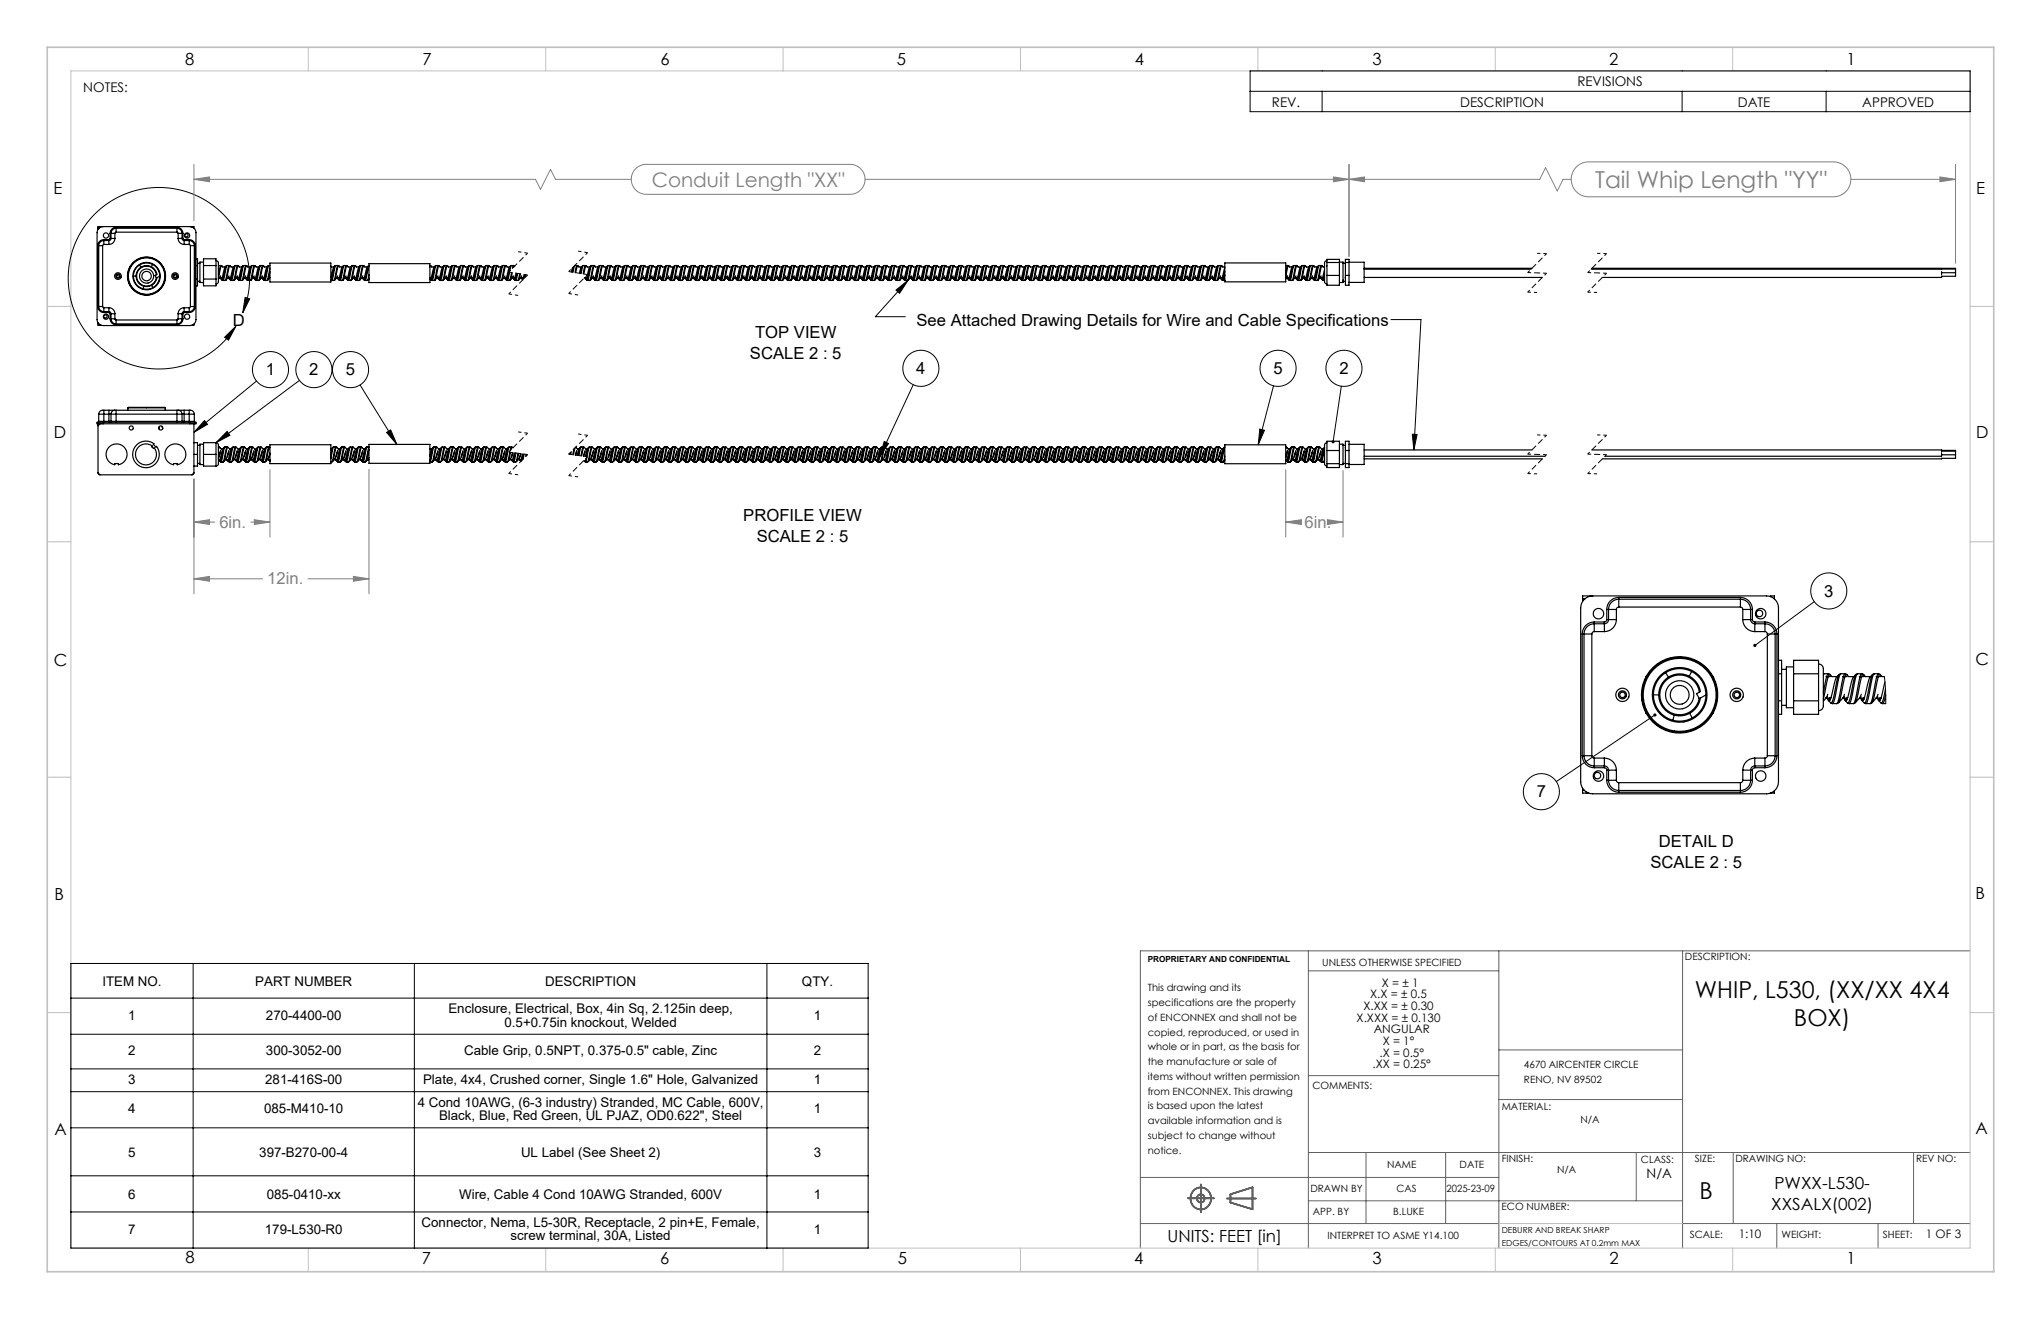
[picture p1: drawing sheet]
<svg xmlns="http://www.w3.org/2000/svg" width="432mm" height="279mm" viewBox="0 0 432 279" stroke-linecap="round" stroke-linejoin="round" font-family="sans-serif">
<defs><g id="words">
<text font-size="4.9" fill="#808080" x="337.6" y="39.8">Tail Whip Length &quot;YY&quot;</text>
<g font-size="4.9">
<text x="358.7" y="211.2">WHIP, L530, (XX/XX 4X4</text>
<text x="379.7" y="217.1">BOX)</text>
<text x="359.8" y="253.6">B</text>
</g>
<text font-size="4.2" fill="#808080" x="138" y="39.5">Conduit Length &quot;XX&quot;</text>
<g font-size="3.5">
<text x="39.2" y="13.8">8</text>
<text x="89.4" y="13.8">7</text>
<text x="139.8" y="13.8">6</text>
<text x="189.8" y="13.8">5</text>
<text x="240.2" y="13.8">4</text>
<text x="290.5" y="13.8">3</text>
<text x="340.6" y="13.8">2</text>
<text x="390.8" y="13.8">1</text>
<text x="11.3" y="41.1">E</text>
<text x="418.3" y="41">E</text>
<text x="49.3" y="68.9">D</text>
<text x="159.8" y="71.5">TOP VIEW</text>
<text x="194" y="68.9">See Attached Drawing Details for Wire and Cable Specifications</text>
<text x="158.7" y="76">SCALE 2 : 5</text>
<text x="56.3" y="79.4">1</text>
<text x="65.5" y="79.4">2</text>
<text x="73.2" y="79.4">5</text>
<text x="193.9" y="79.1">4</text>
<text x="269.5" y="79.1">5</text>
<text x="283.5" y="79.1">2</text>
<text x="11.4" y="92.7">D</text>
<text x="418.3" y="92.7">D</text>
<text x="157.3" y="110.1">PROFILE VIEW</text>
<text x="160.2" y="114.6">SCALE 2 : 5</text>
<text x="386.1" y="126.2">3</text>
<text x="11.4" y="140.9">C</text>
<text x="418.1" y="140.8">C</text>
<text x="325.3" y="168.6">7</text>
<text x="351.1" y="179.1">DETAIL D</text>
<text x="349.3" y="183.6">SCALE 2 : 5</text>
<text x="11.5" y="190.4">B</text>
<text x="418.1" y="190.2">B</text>
<text x="418.1" y="239.8">A</text>
<text x="11.5" y="240.1">A</text>
<text x="375.6" y="251.4">PWXX-L530-</text>
<text x="374.9" y="256">XXSALX(002)</text>
<text x="247.1" y="262.8">UNITS: FEET [in]</text>
<text x="39.2" y="267.2">8</text>
<text x="89.3" y="267.4">7</text>
<text x="139.8" y="267.4">6</text>
<text x="190" y="267.4">5</text>
<text x="240" y="267.4">4</text>
<text x="290.5" y="267.4">3</text>
<text x="340.7" y="267.4">2</text>
<text x="390.8" y="267.5">1</text>
</g>
<g font-size="3.5" fill="#808080">
<text x="46.4" y="111.6">6in.</text>
<text x="276.1" y="111.6">6in.</text>
<text x="56.6" y="123.6">12in.</text>
</g>
<g font-size="2.8">
<text x="17.6" y="19.4">NOTES:</text>
<text x="269.2" y="22.5">REV.</text>
<text x="309.1" y="22.5">DESCRIPTION</text>
<text x="333.9" y="18.2">REVISIONS</text>
<text x="367.8" y="22.5">DATE</text>
<text x="394.2" y="22.5">APPROVED</text>
<text x="21.7" y="208.5">ITEM NO.</text>
<text x="54" y="208.5">PART NUMBER</text>
<text x="115.4" y="208.5">DESCRIPTION</text>
<text x="169.7" y="208.5">QTY.</text>
<text x="27.2" y="215.7">1</text>
<text x="56.3" y="215.7">270-4400-00</text>
<text x="94.9" y="214.3">Enclosure, Electrical, Box, 4in Sq, 2.125in deep,</text>
<text x="172.3" y="215.7">1</text>
<text x="106.8" y="217.1">0.5+0.75in knockout, Welded</text>
<text x="27.2" y="223.2">2</text>
<text x="56.3" y="223.2">300-3052-00</text>
<text x="98.3" y="223.2">Cable Grip, 0.5NPT, 0.375-0.5&quot; cable, Zinc</text>
<text x="172.3" y="223.2">2</text>
<text x="27.2" y="229.3">3</text>
<text x="56.1" y="229.3">281-416S-00</text>
<text x="89.6" y="229.3">Plate, 4x4, Crushed corner, Single 1.6&quot; Hole, Galvanized</text>
<text x="172.3" y="229.3">1</text>
<text x="27.2" y="235.5">4</text>
<text x="55.9" y="235.5">085-M410-10</text>
<text x="88.4" y="234.1">4 Cond 10AWG, (6-3 industry) Stranded, MC Cable, 600V,</text>
<text x="92.9" y="236.9">Black, Blue, Red Green, UL PJAZ, OD0.622&quot;, Steel</text>
<text x="172.3" y="235.5">1</text>
<text x="27.2" y="244.7">5</text>
<text x="54.9" y="244.7">397-B270-00-4</text>
<text x="110.3" y="244.7">UL Label (See Sheet 2)</text>
<text x="172.3" y="244.7">3</text>
<text x="348.5" y="249.1">N/A</text>
<text x="27.2" y="253.6">6</text>
<text x="56.5" y="253.6">085-0410-xx</text>
<text x="97.2" y="253.6">Wire, Cable 4 Cond 10AWG Stranded, 600V</text>
<text x="172.3" y="253.6">1</text>
<text x="27.2" y="261">7</text>
<text x="56.1" y="261">179-L530-R0</text>
<text x="89.2" y="259.5">Connector, Nema, L5-30R, Receptacle, 2 pin+E, Female,</text>
<text x="108.1" y="262.4">screw terminal, 30A, Listed</text>
<text x="172.3" y="261">1</text>
</g>
<g font-size="2.5">
<text x="292.5" y="208.7">X = ± 1</text>
<text x="288.6" y="213.6">X.XX = ± 0.30</text>
<text x="290" y="211.2">X.X = ± 0.5</text>
<text x="287.1" y="216.1">X.XXX = ± 0.130</text>
<text x="290.8" y="218.6">ANGULAR</text>
<text x="292.7" y="221.1">X = 1°</text>
<text x="290.5" y="226">.XX = 0.25°</text>
<text x="292" y="223.5">.X = 0.5°</text>
<text x="368" y="261.9">1:10</text>
<text x="407.6" y="261.9">1 OF 3</text>
</g>
<g font-size="2.1">
<text x="356.6" y="203.1">DESCRIPTION:</text>
<text x="242.9" y="209.7">This drawing and its</text>
<text x="279.9" y="204.3">UNLESS OTHERWISE SPECIFIED</text>
<text x="242.9" y="212.8">specifications are the property</text>
<text x="242.9" y="215.9">of ENCONNEX and shall not be</text>
<text x="242.9" y="219.1">copied, reproduced, or used in</text>
<text x="242.9" y="222.2">whole or in part, as the basis for</text>
<text x="242.9" y="225.3">the manufacture or sale of</text>
<text x="322.6" y="226">4670 AIRCENTER CIRCLE</text>
<text x="242.9" y="228.4">items without written permission</text>
<text x="242.9" y="231.5">from ENCONNEX. This drawing</text>
<text x="277.8" y="230.4">COMMENTS:</text>
<text x="322.6" y="229.1">RENO, NV 89502</text>
<text x="242.9" y="234.6">is based upon the latest</text>
<text x="242.9" y="237.8">available information and is</text>
<text x="317.9" y="234.8">MATERIAL:</text>
<text x="334.5" y="237.5">N/A</text>
<text x="242.9" y="240.9">subject to change without</text>
<text x="242.9" y="244">notice.</text>
<text x="317.9" y="245.8">FINISH:</text>
<text x="358.8" y="245.8">SIZE:</text>
<text x="367.3" y="245.8">DRAWING NO:</text>
<text x="405.6" y="245.8">REV NO:</text>
<text x="293.6" y="247.1">NAME</text>
<text x="308.9" y="247.1">DATE</text>
<text x="329.6" y="248.2">N/A</text>
<text x="347.3" y="246.1">CLASS:</text>
<text x="277.3" y="252.2">DRAWN BY</text>
<text x="277.9" y="257.1">APP. BY</text>
<text x="294.9" y="257.1">B.LUKE</text>
<text x="295.6" y="252.2">CAS</text>
<text x="306.2" y="252.2">2025-23-09</text>
<text x="317.8" y="256">ECO NUMBER:</text>
<text x="281" y="262.1">INTERPRET TO ASME Y14.100</text>
<text x="357.6" y="261.9">SCALE:</text>
<text x="377.1" y="261.9">WEIGHT:</text>
<text x="398.5" y="261.9">SHEET:</text>
</g>
<g font-size="1.8">
<text x="242.9" y="203.6">PROPRIETARY AND CONFIDENTIAL</text>
<text x="317.9" y="260.8">DEBURR AND BREAK SHARP</text>
<text x="317.9" y="263.6">EDGES/CONTOURS AT 0.2mm MAX</text>
</g>
</g></defs>
<g fill="none" stroke="#606060" stroke-width=".35">
<path d="M251.4 253.5h5.5M252.7 251.8a2.28 2.28 0 0 1 3.4 .5 2.28 2.28 0 0 1-1 3.3 2.29 2.29 0 0 1-2.8-.9 2.29 2.29 0 0 1 .4-2.9zM254.2 250.5v5.9M259.7 253.5h6.1M260.4 252.6l4.7-1.4v4.6l-4.7-1.4z"/>
<circle cx="254.1" cy="253.5" r=".84"/>
</g>
<g fill="none" stroke="#606060" stroke-width=".21">
<path d="M276.9 201.1v62.9M276.9 205.4h40.3M317.2 201.1v62.9M356.1 201.1v62.9M417 201.1h-175.6v62.9M276.9 227.5h40.3M317.2 222.1h38.9M317.2 232.6h38.9M241.4 258.8h75.8M241.4 249.1h75.8M276.9 243.8h140.1M276.9 254h79.2"/>
<path d="M289.1 243.8v15M306 243.8v15M346.3 243.8v10.2M356.1 258.8h60.9M366.9 243.8v15M376.1 258.8v5.2M397.5 258.8v5.2M405 243.8v15"/>
</g>
<g fill="none" stroke="#c0c0c0" stroke-width=".21">
<path d="M15 15h402v249h-402zM65.3 10v5M115.5 10v5M165.7 10v5M216 10v5M266.3 10v5M316.5 10v5M366.8 10v5M10 64.8h5M417 64.8h5M10 114.6h5M417 114.6h5"/>
<path d="M10 164.4h5M417 164.4h5M10 214.2h5M417 214.2h5M317.2 258.8h38.9M65.3 264v5M115.5 264v5M165.7 264v5M216 264v5M266.3 264v5M316.5 264v5M366.8 264v5"/>
</g>
<path d="M10 10h412v259h-412z" fill="none" stroke="#c0c0c0" stroke-width=".35"/>
<g fill="none" stroke="#000" stroke-width=".25">
<path d="M20.7 52h.2M20.7 52v12.8M20.7 48.3h.3M20.9 52h.8M20.9 52v12.8M21.7 52v12.8M21.8 47.9a1.27 1.27 0 0 0-1.3 1.3v18.4a1.27 1.27 0 0 0 1.3 1.3h18.4a1.27 1.27 0 0 0 1.3-1.3v-18.4a1.27 1.27 0 0 0-1.3-1.3M22 51.7l-.3 .3M22 50.9a1.08 1.08 0 0 0-1.1 1.1M22 50.9v.8M22 50.7v.2M22 50.7a1.27 1.27 0 0 0-1.3 1.3"/>
<path d="M22 51.7h1.1M22 50.9h1.1M22 50.7h1.1M23.1 50.9v.8M23.1 50.7v.2M23.3 49.4h.2M23.3 50.4h.2M23.3 50.4l-.2 .3M23.3 49.4v1M23.5 49.4h.8M23.5 50.4h.8M23.5 50.4l-.1 .4-.3 .1"/>
<path d="M23.5 49.4v1M24.3 50.4a1.27 1.27 0 0 1-1.2 1.3M24.3 49.4v1M24.6 49.1l-.3 .3M24.6 48.3a1.08 1.08 0 0 0-1.1 1.1M24.6 48.3v.8M24.6 48.1v.2M24.6 48.1a1.27 1.27 0 0 0-1.3 1.3M24.6 49.1h12.8M24.6 48.3h12.8M24.6 48.1h12.8M27.6 56.4l-.1 .1"/>
<path d="M28.2 58.4a2.78 2.78 0 0 0 2.1 2.7M28.2 58.4h.6M28.8 58.4a2.22 2.22 0 0 0 1.6 2.1M29.5 56.1a2.78 2.78 0 0 0-1.3 2.3M29.5 56.1l.3 .4M29.8 56.5a2.22 2.22 0 0 0-1 1.9M32 56.4a2.22 2.22 0 0 0-2.2 .1M32 56.4a2.22 2.22 0 0 1 1.2 1.6l-.4 .3 .3 .5 .7-.4M32.3 55.9a2.78 2.78 0 0 1 1.5 2.5M32.3 55.9a2.78 2.78 0 0 0-2.8 .2M32.3 55.9l-.3 .5M33.1 58.1a2.1 2.1 0 0 0-3.2-1.5 2.1 2.1 0 0 0-.1 3.5 2.1 2.1 0 0 0 3.3-1.3"/>
<path d="M33.2 58.7a2.22 2.22 0 0 1-1.1 1.6M33.8 58.4a2.78 2.78 0 0 1-1.4 2.4M34.5 56.4l.1 .1M37.4 48.3v.8M37.4 49.1l.3 .3M37.4 48.3a1.08 1.08 0 0 1 1.1 1.1M37.4 48.1v.2M37.4 48.1a1.27 1.27 0 0 1 1.3 1.3M37.7 50.4a1.27 1.27 0 0 0 1.3 1.3M37.7 49.4h.8M37.7 50.4h.8M37.7 49.4v1"/>
<path d="M38.5 50.4l.2 .4 .3 .1M38.5 49.4h.2M38.5 50.4h.2M38.5 49.4v1M38.7 50.4l.3 .3M38.7 49.4v1M39 50.9v.8M39 50.7v.2M39 51.7h1M39 50.9h1M39 50.7h1M40 51.7l.3 .3"/>
<path d="M40 50.9v.8M40 50.9a1.08 1.08 0 0 1 1.1 1.1M40 50.7v.2M40 50.7a1.27 1.27 0 0 1 1.3 1.3M40.3 52h.8M40.3 52v12.8M40.6 47.9v.1M41 48.3v-.4h-20.3v.6M41.1 52h.2M41.1 52v12.8M41.3 52v12.8M41.5 54.7h.3v5.8h-.3"/>
<path d="M41.5 56.2h.3M41.5 59h.3M41.8 55.7h.5M41.8 59.5h.5M43.1 55.4h-.8v4.4h.8M43.1 54.7h2.6v5.8h-2.6zM43.1 56.2h2.6M43.1 59h2.6M45.7 55.1l.5 .4v1a9.2 9.2 0 0 1-.1 3.4l-.4 .2M46.3 56.2h-.1M46.3 56.2h.5M46.3 56.2l-.1 .1"/>
<path d="M46.5 58.8h.4M46.5 58.7l-.3 .4M46.5 58.7h.1M46.7 58.6l-.2 .2M46.7 58.3l-.2 .4M46.7 58.8l.2 .2v-.2M46.8 56.2l.3 .3M46.8 56.2l-.6 2M46.8 59l.4 .3M46.9 58.8h.1M47 56.3l-.3 .4-.5 2.1M47 58.7v.1"/>
<path d="M47 58.7l-.1 .1M47.2 59.3h.4M47.7 56.5l-.8 2.4-.1 .1-.2-.2M47.8 59.2l-.2 .1M47.9 56.2l-.2 .3h-.6M47.9 56.3l-.6 2.5-.3 .4M48.1 56.2h-.2M48.1 56.2h.4M48.1 56.2l-.9 3.1M48.3 58.8h.4M48.3 58.7l-.5 .5M48.3 58.7h.1"/>
<path d="M48.4 58.6l-.1 .2M48.5 58.3l-.2 .4M48.5 58.8l.2 .2v-.2M48.5 56.2l.4 .3h.5l.5-.3M48.5 56.2l-.9 3.1M48.5 59l.5 .3M48.7 58.7l.1 .1M48.7 58.8h.1M48.7 56.3l-.2 .4-.7 2.5M48.8 58.7l-.1 .1M49 59.3h.4M49.4 56.5l-.7 2.4-.1 .1-.2-.2"/>
<path d="M49.6 59.2l-.2 .1M49.7 56.3l-.7 2.5-.2 .4M49.9 56.2h.4M49.9 56.2l-.9 3.1M50 58.8h.5M50 58.7l-.4 .5M50.1 58.7h-.1M50.2 58.6l-.2 .2M50.2 58.3l-.2 .4M50.3 58.8l.1 .2v-.2M50.3 56.2l.4 .3M50.3 56.2l-.9 3.1"/>
<path d="M50.3 59l.4 .3M50.5 58.8h.1M50.5 56.3l-.3 .4-.6 2.5M50.5 58.7v.1M50.6 58.7l-.1 .1M50.6 56.5h.6M50.7 59.3h.5M51.2 56.5l-.7 2.4-.1 .1-.2-.2M51.4 59.2l-.2 .1M51.4 56.2l-.2 .3M51.4 56.3l-.6 2.5-.3 .4M51.6 56.2h-.2"/>
<path d="M51.6 56.2h.5M51.6 56.2l-.9 3.1M51.8 58.8h.4M51.8 58.7l-.4 .5M51.8 58.7h.1M52 58.6l-.2 .2M52 58.3l-.2 .4M52 58.8l.2 .2v-.2M52.1 56.2l.4 .3h.5l.2-.3M52.1 56.2l-.9 3.1M52.1 59l.4 .3M52.2 58.7l.1 .1"/>
<path d="M52.2 58.8h.1M52.3 56.3l-.3 .4-.6 2.5M52.3 58.7v.1M52.3 58.7l-.1 .1M52.5 59.3h.4M53 56.5l-.8 2.4-.1 .1-.1-.2M53.2 56.3l-.6 2.5-.3 .4M53.4 56.2h-.2M53.4 56.2h.4M53.4 56.2l-.9 3.1M53.6 58.8h.4M53.6 58.7l-.7 .6"/>
<path d="M53.6 58.7h.1M53.7 58.6l-.1 .2M53.8 58.3l-.2 .4M53.8 58.8l.2 .2v-.2M53.8 56.2l.4 .3M53.8 56.2l-.9 3.1M53.8 59l.5 .3M54 58.8h.1M54 56.3l-.2 .4-.6 2.5M54 58.7l.1 .1M54.1 58.7l-.1 .1M54.2 56.5h.5"/>
<path d="M54.3 59.3h.4M54.7 56.5l-.7 2.4-.1 .1-.2-.2M54.9 59.2l-.2 .1M55 56.2l-.3 .3M55 56.3l-.6 2.5-.3 .4M55.2 56.2h-.2M55.2 56.2h.4M55.2 56.2l-.9 3.1M55.4 58.8h.4M55.4 58.7l-.5 .5M55.4 58.7h.1M55.5 58.6l-.1 .2"/>
<path d="M55.5 58.3l-.1 .4M55.6 58.8l.1 .2 .1-.2M55.6 56.2l.4 .3h.5l.2-.3M55.6 56.2l-.9 3.1M55.6 59l.4 .3M55.8 58.8h.1M55.8 56.3l-.3 .4-.6 2.5M55.9 58.7l-.1 .1M56 59.3h.5M56.5 56.5l-.7 2.4-.1 .1-.2-.2M56.7 59.2l-.2 .1M56.7 56.3l-.6 2.5-.2 .4"/>
<path d="M56.9 56.2h-.2M56.9 56.2l-.9 3.1M56.9 56.2h.2M57.1 58.7l-.4 .5M57.1 58.7h.1M57.1 55.6h12.9v4h-12.9zM57.1 56.7l-.6 2.6M57.1 57.5l-.4 1.7M70 56.3l.2 .2M70 59.2l.2 .1M70 58.7h.1M70.1 56.5h.6"/>
<path d="M70.2 59.3h.4M70.7 56.5l-.7 2.2M70.9 59.2l-.3 .1M70.9 56.2l-.2 .3M70.9 56.3l-.6 2.5-.3 .4M71.1 56.2h-.2M71.1 56.2h.4M71.1 56.2l-.9 3.1M71.3 58.8h.4M71.3 58.7l-.4 .5M71.3 58.7h.1M71.4 58.6l-.1 .2"/>
<path d="M71.5 58.3l-.2 .4M71.5 58.8l.2 .2v-.2M71.5 56.2l.4 .3h.5l.3-.3M71.5 56.2l-.9 3.1M71.5 59l.5 .3M71.7 58.8h.1M71.7 56.3l-.2 .4-.6 2.5M71.8 58.7l-.1 .1M72 59.3h.4M72.4 56.5l-.7 2.4-.1 .1-.2-.2M72.6 59.2l-.2 .1M72.7 56.3l-.6 2.5-.3 .4"/>
<path d="M72.9 56.2h-.2M72.9 56.2h.4M72.9 56.2l-.9 3.1M73.1 58.8h.4M73.1 58.7l-.5 .5M73.1 58.7h.1M73.2 58.6l-.1 .2M73.2 58.3l-.1 .4M73.3 58.8l.1 .2 .1-.2M73.3 56.2l.4 .3M73.3 56.2l-.9 3.1M73.3 59l.4 .3"/>
<path d="M73.5 58.8h.1M73.5 56.3l-.3 .4-.6 2.5M73.6 58.7l-.1 .1M73.7 56.5h.5M73.7 59.3h.5M74.2 56.5l-.7 2.4-.1 .1-.2-.2M74.4 59.2l-.2 .1M74.4 56.2l-.2 .3M74.4 56.3l-.6 2.5-.2 .4M74.6 56.2h-.2M74.6 56.2h.5M74.6 56.2l-.9 3.1"/>
<path d="M74.8 58.8h.4M74.8 58.7l-.4 .5M74.8 58.7h.1M75 58.6l-.2 .2M75 58.3l-.2 .4M75.1 58.8l.2 .1M75.1 56.2l.4 .3M75.1 56.2l-.9 3.1M75.1 59l.4 .3M75.2 58.8l.1 .1M75.3 58.8h.1M75.3 58.8h-.1"/>
<path d="M75.3 56.3l-.3 .4-.6 2.5M75.3 58.7v.1M75.4 58.7l-.2 .1M75.5 59.3h.5M76 56.5l-.7 2.4-.2 .1-.1-.2M76.2 59.2l-.2 .1M76.2 56.2l-.2 .3h-.6M76.2 56.3l-.6 2.5-.3 .4M76.4 56.2h-.2M76.4 56.2h.4M76.4 56.2l-.9 3.1M76.6 58.7l-.4 .5"/>
<path d="M76.6 58.7h.1M76.8 58.6l-.2 .2h.4M76.8 58.3l-.2 .4M76.8 56.2l.4 .3M76.8 56.2l-.8 3.1M76.9 59l.4 .3M77 58.8v.2l-.2-.2M77 58.8h.1M77 56.3l-.2 .4-.6 2.5M77.1 58.8h.1M77.1 58.7l-.1 .1M77.3 59.3h.4"/>
<path d="M77.7 56.5l-.7 2.4-.1 .1-.2-.2M77.9 59.2l-.2 .1M78 56.2l-.3 .3h-.5M78 56.3l-.6 2.5-.3 .4M78.1 56.2h-.1M78.1 55.8h12.9v4h-12.9zM78.1 56.2l-.8 3.1M78.1 58.1l-.4 1.2M78.1 58.8l-.2 .4M78.1 59l-.2 .2M91 58.8h.2M91 56.2l.4 .3h.5l.2-.3"/>
<path d="M91.2 58.8l-.1 .2-.1-.2M91.2 58.8h.1M91.2 56.3l-.2 .2M91.2 58.7v.1M91.3 58.7l-.1 .1M91.4 59.3h.5M91.9 56.5l-.6 2.2-.3 .3 .4 .3M92.1 59.2l-.2 .1M92.1 56.3l-.6 2.5-.2 .4M92.3 56.2h-.2M92.3 56.2h.5M92.3 56.2l-.9 3.1"/>
<path d="M92.5 58.8h.4M92.5 58.7l-.4 .5M92.5 58.7h.1M92.7 58.6l-.2 .2M92.7 58.3l-.2 .4M92.8 58.8l.1 .2v-.2M92.8 56.2l.4 .3M92.8 56.2l-.9 3.1M92.8 59l.4 .3M93 58.8h.1M93 58.8h-.1M93 56.3l-.3 .4-.6 2.5"/>
<path d="M93 58.7v.1M93.1 58.7l-.2 .1M93.2 59.3h.5M93.7 56.5l-.7 2.4-.2 .1-.1-.2M93.9 59.2l-.2 .1M93.9 56.2l-.2 .3h-.6M93.9 56.3l-.6 2.5-.3 .4M94.1 56.2h-.2M94.1 56.2h.4M94.1 56.2l-.9 3.1M94.3 58.8h.4M94.3 58.7l-.4 .5"/>
<path d="M94.3 58.7h.1M94.5 58.6l-.2 .2M94.5 58.3l-.2 .4M94.5 58.8l.3 .1M94.5 56.2l.4 .3M94.5 56.2l-.8 3.1M94.6 59l.4 .3M94.7 58.8v.1M94.7 58.8h.1M94.7 56.3l-.2 .4-.6 2.5M94.8 58.7v.1M94.8 58.7l-.1 .1"/>
<path d="M95 59.3h.4M95.4 56.5l-.7 2.4-.1 .1-.2-.2M95.6 59.2l-.2 .1M95.7 56.2l-.3 .3h-.5M95.7 56.3l-.6 2.5-.3 .4M95.9 56.2h-.2M95.9 56.2h.4M95.9 56.2l-.9 3.1M96.1 58.7l-.5 .5M96.1 58.7h.1M96.2 58.6l-.1 .2h.4M96.3 58.3l-.2 .4"/>
<path d="M96.3 58.8l.2 .2v-.2M96.3 56.2l.4 .3h.5l.3-.3M96.3 56.2l-.9 3.1M96.3 59l.5 .3M96.5 58.8h.1M96.5 56.3l-.3 .4-.6 2.5M96.6 58.7l-.1 .1M96.8 59.3h.4M97.2 56.5l-.7 2.4-.1 .1-.2-.2M97.4 59.2l-.2 .1M97.5 56.3l-.7 2.5-.2 .4M97.6 56.2h-.1"/>
<path d="M97.6 56.2h.5M97.6 56.2l-.8 3.1M97.8 58.8h.5M97.8 58.7l-.4 .5M97.8 58.7h.1M98 58.6l-.2 .2M98 58.3l-.2 .4M98.1 58.8l.2 .1M98.1 56.2l.4 .3M98.1 56.2l-.9 3.1M98.1 59l.4 .3M98.2 58.8l.1 .1"/>
<path d="M98.3 58.8h.1M98.3 56.3l-.3 .4-.6 2.5M98.3 58.7v.1M98.4 58.7l-.1 .1M98.5 59.3h.5M99 56.5l-.7 2.4-.1 .1-.2-.2M99.2 59.2l-.2 .1M99.2 56.2l-.2 .3h-.6M99.2 56.3l-.6 2.5-.3 .4M99.4 56.2h-.2M99.4 56.2h.5M99.4 56.2l-.9 3.1"/>
<path d="M99.6 58.8h.4M99.6 58.7l-.4 .5M99.6 58.7h.1M99.8 58.6l-.2 .2M99.8 58.3l-.2 .4M99.8 58.8l.2 .2v-.2M99.9 56.2l.3 .3h.6l.2-.3M99.9 56.2l-.9 3.1M99.9 59l.4 .3M100 58.7l.1 .1M100 58.8h.1M100.1 56.3l-.3 .4-.6 2.5"/>
<path d="M100.1 58.7v.1M100.1 58.7l-.1 .1M100.3 59.3h.4M100.8 56.5l-.8 2.4-.1 .1-.2-.2M100.9 59.2l-.2 .1M101 56.3l-.6 2.5-.3 .4M101.2 56.2h-.2M101.2 56.2h.4M101.2 56.2l-.9 3.1M101.4 58.8h.4M101.4 58.7l-.5 .5M101.4 58.7h.1"/>
<path d="M101.5 58.6l-.1 .2M101.6 58.3l-.2 .4M101.6 58.8l.2 .2v-.2M101.6 56.2l.4 .3M101.6 56.2l-.9 3.1M101.6 59l.5 .3M101.8 58.8h.1M101.8 56.3l-.2 .4-.7 2.5M101.8 58.7l.1 .1M101.9 58.7l-.1 .1M102 56.5h.5M102.1 59.3h.4"/>
<path d="M102.5 56.5l-.7 2.4-.1 .1-.2-.2M102.7 59.2l-.2 .1M102.8 56.2l-.3 .3M102.8 56.3l-.7 2.5-.2 .4M103 56.2h-.2M103 56.2h.4M103 56.2l-.9 3.1M103.1 58.8h.5M103.1 58.7l-.4 .5M103.2 58.7h-.1M103.3 58.6l-.2 .2M103.3 58.3l-.2 .4"/>
<path d="M103.4 58.8l.1 .2v-.2M103.4 56.2l.4 .3h.5l.2-.3M103.4 56.2l-.9 3.1M103.4 59l.4 .3M103.6 58.7v.1M103.6 58.8h.1M103.6 56.3l-.3 .4-.6 2.5M103.7 58.7l-.1 .1M103.8 59.3h.5M104.3 56.5l-.7 2.4-.1 .1-.2-.2M104.5 59.2l-.2 .1M104.5 56.3l-.6 2.5-.3 .4"/>
<path d="M104.7 56.2h-.2M104.7 56.2h.5M104.7 56.2l-.9 3.1M104.9 58.8h.4M104.9 58.7l-.4 .5M104.9 58.7h.1M105.1 58.6l-.2 .2M105.1 58.3l-.2 .4M105.1 58.8l.2 .2v-.2M105.2 56.2l.4 .3M105.2 56.2l-.9 3.1M105.2 59l.4 .3"/>
<path d="M105.3 58.8h.1M105.4 56.3l-.3 .4-.6 2.5M105.4 58.7v.1M105.4 58.7l-.1 .1M105.5 56.5h.6M105.6 59.3h.4M106.1 56.5l-.8 2.4-.1 .1-.1-.2M106.3 59.2l-.3 .1M106.3 56.2l-.2 .3M106.3 56.3l-.6 2.5-.3 .4M106.5 56.2h-.2M106.5 56.2h.4"/>
<path d="M106.5 56.2l-.9 3.1M106.7 58.8h.4M106.7 58.7l-.4 .5M106.7 58.7h.1M106.8 58.6l-.1 .2M106.9 58.3l-.2 .4M106.9 58.8l.2 .2v-.2M106.9 56.2l.4 .3h.5l.3-.3M106.9 56.2l-.9 3.1M106.9 59l.5 .3M107.1 58.8h.1M107.1 56.3l-.2 .4-.6 2.5"/>
<path d="M107.1 58.7l.1 .1M107.2 58.7l-.1 .1M107.4 59.3h.4M107.7 57.6l-.2 1.2-.3 .4M107.8 56.5l-.7 2.4-.1 .1-.2-.2M107.9 57.6l-.5 1.7M108 59.2l-.2 .1M108.1 56.3l-.4 1.2M108.3 56.2h-.2M108.3 56.2h.4M108.3 56.2l-.4 1.1M108.3 57.6l-.5 1.7"/>
<path d="M108.4 57.7l-.4 1.5M108.5 58.8h.4M108.5 58.7l-.5 .5M108.5 58.7h.1M108.6 58.6l-.1 .2M108.6 58.3l-.1 .4M108.7 58.8l.1 .2 .1-.2M108.7 56.2l.2 .1M108.7 56.2l-.3 .6M108.7 59l.4 .3M108.9 58.8h.1M108.9 56.3l-.2 .2"/>
<path d="M108.9 58.7v.1M109 58.7l-.1 .1M109.1 59.3h.5M109.2 57.8l-.3 1.1-.1 .1-.2-.2M109.4 57.8l-.3 1.4h-.1M109.6 57.8l-.5 1.5M109.8 59.2l-.2 .1M110 57.9l-.4 1.4M110.1 57.9l-.3 1.3M110.2 58.8h.4M110.2 58.7l-.4 .5M110.2 58.7h.1"/>
<path d="M110.4 58.6l-.2 .2M110.4 58.3l-.2 .4M110.5 58.8l.2 .1M110.5 59l.2 .2M110.6 58.8l.1 .1M110.7 58.8h.1M110.7 58.8h-.1M110.7 58.7v.1M110.8 58.7l-.2 .1M110.9 58.1l-.2 .8-.2 .1-.1-.2M111.2 58.1l-.2 .8M111.3 58.1l-.1 .6"/>
<path d="M121.2 56.6l-.3 .9M121.4 56.4l-.2 1.2M121.7 56.2h-.1M121.7 56.2h.4M121.7 56.2l-.4 1.4M122.1 56.2l.4 .3M122.1 56.2l-.4 1.5M122.3 56.3h-.1l-.3 1.4M123 56.5l-.4 1.3M123.3 56.2l-.3 .3h-.5M123.3 56.3l-.4 1.5M123.5 56.2h-.2"/>
<path d="M123.5 56.2h.4M123.5 56.2l-.5 1.7M123.7 58.8h.4M123.9 58.8l.2 .1M123.9 56.2l.4 .3M123.9 56.2l-.5 1.7M123.9 59l.5 .3M124.1 58.8v.1M124.1 58.8h.1M124.1 56.3l-.3 .4-.2 1.3M124.1 58.7v.1M124.2 58.7l-.1 .1"/>
<path d="M124.4 59.3h.4M124.8 56.5l-.7 2.4-.1 .1-.2-.2M125 59.2l-.2 .1M125 56.2l-.2 .3h-.5M125.1 56.3l-.7 2.5-.2 .4M125.2 56.2h-.2M125.2 56.2h.5M125.2 56.2l-.8 3.1M125.4 58.7l-.4 .5M125.4 58.7h.1M125.6 58.6l-.2 .2h.5M125.6 58.3l-.2 .4"/>
<path d="M125.7 58.8l.1 .2v-.2M125.7 56.2l.4 .3h.5l.2-.3M125.7 56.2l-.9 3.1M125.7 59l.4 .3M125.9 58.8h.1M125.9 56.3l-.3 .4-.6 2.5M126 58.7l-.1 .1M126.1 59.3h.5M126.6 56.5l-.7 2.4-.1 .1-.2-.2M126.8 59.2l-.2 .1M126.8 56.3l-.6 2.5-.3 .4M127 56.2h-.2"/>
<path d="M127 56.2h.5M127 56.2l-.9 3.1M127.2 58.8h.4M127.2 58.7l-.4 .5M127.2 58.7h.1M127.4 58.6l-.2 .2M127.4 58.3l-.2 .4M127.4 58.8l.3 .1M127.5 56.2l.3 .3M127.5 56.2l-.9 3.1M127.5 59l.4 .3M127.6 58.8v.1"/>
<path d="M127.6 58.8h.1M127.7 56.3l-.3 .4-.6 2.5M127.7 58.7l-.1 .1M127.9 59.3h.4M128.3 56.5l-.7 2.4-.1 .1-.2-.2M128.5 59.2l-.2 .1M128.6 56.2l-.2 .3h-.6M128.6 56.3l-.6 2.5-.3 .4M128.8 56.2h-.2M128.8 56.2h.4M128.8 56.2l-.9 3.1M129 58.8h.4"/>
<path d="M129 58.7l-.5 .5M129 58.7h.1M129.1 58.6l-.1 .2M129.2 58.3l-.2 .4M129.2 58.8l.2 .2v-.2M129.2 56.2l.4 .3h.5l.3-.3M129.2 56.2l-.9 3.1M129.2 59l.5 .3M129.4 58.7l.1 .1M129.4 58.8h.1M129.4 56.3l-.3 .4-.6 2.5M129.5 58.7l-.1 .1"/>
<path d="M129.7 59.3h.4M130.1 56.5l-.7 2.4-.1 .1-.2-.2M130.3 59.2l-.2 .1M130.4 56.3l-.7 2.5-.2 .4M130.5 56.2h-.1M130.5 56.2h.5M130.5 56.2l-.8 3.1M130.7 58.8h.5M130.7 58.7l-.4 .5M130.8 58.7h-.1M130.9 58.6l-.2 .2M130.9 58.3l-.2 .4"/>
<path d="M131 58.8l.1 .2v-.2M131 56.2l.4 .3M131 56.2l-.9 3.1M131 59l.4 .3M131.2 58.8h.1M131.2 56.3l-.3 .4-.6 2.5M131.3 58.7l-.1 .1M131.3 56.5h.6M131.4 59.3h.5M131.9 56.5l-.7 2.4-.1 .1-.2-.2M132.1 59.2l-.2 .1M132.1 56.2l-.2 .3"/>
<path d="M132.1 56.3l-.6 2.5-.3 .4M132.3 56.2h-.2M132.3 56.2h.5M132.3 56.2l-.9 3.1M132.5 58.8h.4M132.5 58.7l-.4 .5M132.5 58.7h.1M132.7 58.6l-.2 .2M132.7 58.3l-.2 .4M132.7 58.8l.2 .2v-.2M132.8 56.2l.4 .3h.5l.2-.3M132.8 56.2l-.9 3.1"/>
<path d="M132.8 59l.4 .3M132.9 58.7l.1 .1M132.9 58.8h.1M133 56.3l-.3 .4-.6 2.5M133 58.7l-.1 .1M133.2 59.3h.4M133.7 56.5l-.8 2.4-.1 .1-.1-.2M133.9 59.2l-.3 .1M133.9 56.3l-.6 2.5-.3 .4M134.1 56.2h-.2M134.1 56.2h.4M134.1 56.2l-.9 3.1"/>
<path d="M134.3 58.8h.4M134.3 58.7l-.4 .5M134.3 58.7h.1M134.4 58.6l-.1 .2M134.5 58.3l-.2 .4M134.5 58.8l.2 .2v-.2M134.5 56.2l.4 .3M134.5 56.2l-.9 3.1M134.5 59l.5 .3M134.7 58.8h.1M134.7 56.3l-.2 .4-.6 2.5M134.7 58.7l.1 .1"/>
<path d="M134.8 58.7l-.1 .1M134.9 56.5h.5M135 59.3h.4M135.4 56.5l-.7 2.4-.1 .1-.2-.2M135.6 59.2l-.2 .1M135.7 56.2l-.3 .3M135.7 56.3l-.6 2.5-.3 .4M135.9 56.2h-.2M135.9 56.2h.4M135.9 56.2l-.9 3.1M136.1 58.8h.4M136.1 58.7l-.5 .5"/>
<path d="M136.1 58.7h.1M136.2 58.6l-.1 .2M136.2 58.3l-.1 .4M136.3 58.8l.1 .2v-.2M136.3 56.2l.4 .3h.5l.2-.3M136.3 56.2l-.9 3.1M136.3 59l.4 .3M136.5 58.8h.1M136.5 56.3l-.3 .4-.6 2.5M136.6 58.7l-.1 .1M136.7 59.3h.5M137.2 56.5l-.7 2.4-.1 .1-.2-.2"/>
<path d="M137.4 59.2l-.2 .1M137.4 56.3l-.6 2.5-.2 .4M137.6 56.2h-.2M137.6 56.2h.5M137.6 56.2l-.9 3.1M137.8 58.8h.4M137.8 58.7l-.4 .5M137.8 58.7h.1M138 58.6l-.2 .2M138 58.3l-.2 .4M138.1 58.8l.1 .2v-.2M138.1 56.2l.4 .3"/>
<path d="M138.1 56.2l-.9 3.1M138.1 59l.4 .3M138.2 58.8h.1M138.3 56.3l-.3 .4-.6 2.5M138.4 58.7l-.2 .1M138.4 56.5h.6M138.5 59.3h.5M139 56.5l-.7 2.4-.2 .1-.1-.2M139.2 59.2l-.2 .1M139.2 56.2l-.2 .3M139.2 56.3l-.6 2.5-.3 .4M139.4 56.2h-.2"/>
<path d="M139.4 56.2h.4M139.4 56.2l-.9 3.1M139.6 58.8h.4M139.6 58.7l-.4 .5M139.6 58.7h.1M139.8 58.6l-.2 .2M139.8 58.3l-.2 .4M139.8 58.8l.2 .1M139.8 56.2l.4 .3M139.8 56.2l-.8 3.1M139.9 59l.4 .3M140 58.8v.1"/>
<path d="M140 58.8h.1M140 56.3l-.2 .4-.6 2.5M140.1 58.7v.1M140.1 58.7l-.1 .1M140.3 59.3h.4M140.7 56.5l-.7 2.4-.1 .1-.2-.2M140.9 59.2l-.2 .1M141 56.2l-.3 .3h-.5M141 56.3l-.6 2.5-.3 .4M141.2 56.2h-.2M141.2 56.2h.4M141.2 56.2l-.9 3.1"/>
<path d="M141.4 58.7l-.5 .5M141.4 58.7h.1M141.5 58.6l-.1 .2h.4M141.6 58.3l-.2 .4M141.6 56.2l.4 .3M141.6 56.2l-.9 3.1M141.6 59l.5 .3M141.8 58.8v.2l-.2-.2M141.8 58.8h.1M141.8 56.3l-.3 .4-.6 2.5M141.9 58.7l-.1 .1M142.1 59.3h.4"/>
<path d="M142.5 56.5l-.7 2.4-.1 .1-.2-.2M142.7 59.2l-.2 .1M142.7 56.2l-.2 .3h-.5M142.8 56.3l-.7 2.5-.2 .4M142.9 56.2h-.2M142.9 56.2h.5M142.9 56.2l-.8 3.1M143.1 58.8h.5M143.1 58.7l-.4 .5M143.1 58.7h.1M143.3 58.6l-.2 .2M143.3 58.3l-.2 .4"/>
<path d="M143.4 58.8l.2 .1M143.4 56.2l.4 .3M143.4 56.2l-.9 3.1M143.4 59l.4 .3M143.5 58.8l.1 .1M143.6 58.8h.1M143.6 56.3l-.3 .4-.6 2.5M143.7 58.7l-.1 .1M143.8 59.3h.5M144.3 56.5l-.7 2.4-.1 .1-.2-.2M144.5 59.2l-.2 .1M144.5 56.2l-.2 .3h-.6"/>
<path d="M144.5 56.3l-.6 2.5-.3 .4M144.7 56.2h-.2M144.7 56.2h.5M144.7 56.2l-.9 3.1M144.9 58.8h.4M144.9 58.7l-.4 .5M144.9 58.7h.1M145.1 58.6l-.2 .2M145.1 58.3l-.2 .4M145.1 58.8l.2 .2v-.2M145.2 56.2l.3 .3h.6l.2-.3M145.2 56.2l-.9 3.1"/>
<path d="M145.2 59l.4 .3M145.3 58.8h.1M145.4 56.3l-.3 .4-.6 2.5M145.4 58.8h.1M145.4 58.7l-.1 .1M145.6 59.3h.4M146 56.5l-.7 2.4-.1 .1-.2-.2M146.2 59.2l-.2 .1M146.3 56.3l-.6 2.5-.3 .4M146.5 56.2h-.2M146.5 56.2h.4M146.5 56.2l-.9 3.1"/>
<path d="M146.7 58.8h.4M146.7 58.7l-.5 .5M146.7 58.7h.1M146.8 58.6l-.1 .2M146.9 58.3l-.2 .4M146.9 58.8l.2 .2v-.2M146.9 56.2l.4 .3M146.9 56.2l-.9 3.1M146.9 59l.5 .3M147.1 58.8h.1M147.1 56.3l-.3 .4-.6 2.5M147.2 58.7l-.1 .1"/>
<path d="M147.4 59.3h.4M147.8 56.5l-.7 2.4-.1 .1-.2-.2M148 59.2l-.2 .1M148.1 56.2l-.3 .3h-.5M148.1 56.3l-.7 2.5-.2 .4M148.2 56.2h-.1M148.2 56.2h.5M148.2 56.2l-.8 3.1M148.4 58.8h.5M148.4 58.7l-.4 .5M148.5 58.7h-.1M148.6 58.6l-.2 .2"/>
<path d="M148.6 58.3l-.2 .4M148.7 58.8l.1 .2v-.2M148.7 56.2l.3 .3h.6l.4-.3M148.7 56.2l-.9 3.1M148.7 59l.4 .3M148.9 58.7v.1M148.9 58.8h.1M148.9 56.3l-.3 .4-.6 2.5M149 58.7l-.1 .1M149.1 59.3h.5M149.6 56.5l-.7 2.4-.1 .1-.2-.2M149.8 59.2l-.2 .1"/>
<path d="M149.8 56.3l-.6 2.5-.3 .4M150 56.2h.5M150 56.2l-.9 3.1M150.2 58.8h.4M150.2 58.7l-.4 .5M150.2 58.7h.1M150.4 58.6l-.2 .2M150.4 58.3l-.2 .4M150.4 58.8l.2 .2v-.2M150.5 56.2l.4 .3M150.5 56.2l-.9 3.1M150.5 59l.4 .3"/>
<path d="M150.6 58.8h.1M150.7 56.3l-.3 .4-.6 2.5M150.7 58.7v.1M150.7 58.7l-.1 .1M150.8 56.5h.6M150.9 59.3h.4M151.4 56.5l-.8 2.4-.1 .1-.1-.2M151.6 59.2l-.3 .1M151.6 56.2l-.2 .3M151.6 56.3l-.6 2.5-.3 .4M151.8 56.2h-.2M151.8 56.2h.4"/>
<path d="M151.8 56.2l-.9 3.1M152 58.8h.4M152 58.7l-.4 .5M152 58.7h.1M152.1 58.6l-.1 .2M152.2 58.3l-.2 .4M152.2 58.8l.2 .2v-.2M152.2 56.2l.4 .3h.5l.3-.3M152.2 56.2l-.9 3.1M152.2 59l.5 .3M152.4 58.7l.1 .1M152.4 58.8h.1"/>
<path d="M152.4 56.3l-.2 .4-.6 2.5M152.5 58.7l-.1 .1M152.7 59.3h.4M153.1 56.5l-.7 2.4-.1 .1-.2-.2M153.4 56.3l-.6 2.5-.3 .4M153.6 56.2h-.2M153.6 56.2h.4M153.6 56.2l-.9 3.1M153.8 58.8h.4M153.8 58.7l-.5 .5M153.8 58.7h.1M153.9 58.6l-.1 .2"/>
<path d="M153.9 58.3l-.1 .4M154 58.8l.1 .2v-.2M154 56.2l.4 .3M154 56.2l-.9 3.1M154 59l.4 .3M154.2 58.8h.1M154.2 56.3l-.3 .4-.5 2.4-.3 .2M154.2 58.7v.1M154.3 58.7l-.1 .1M154.4 56.5h.5M154.4 59.3h.5M154.9 56.5l-.7 2.4-.1 .1-.2-.2"/>
<path d="M155.1 59.2l-.2 .1M155.1 56.2l-.2 .3M155.1 56.3l-.6 2.5-.2 .4M155.3 56.2h-.2M155.3 56.2h.5M155.3 56.2l-.9 3.1M155.5 58.8h.4M155.5 58.7l-.4 .5M155.5 58.7h.1M155.7 58.6l-.2 .2M155.7 58.3l-.2 .4M155.8 58.8l.1 .2v-.2"/>
<path d="M155.8 56.2l.4 .3M155.8 56.2l-.9 3.1M155.8 59l.4 .3M155.9 58.8h.1M156 56.3l-.3 .4-.6 2.5M156 58.7v.1M156.1 58.7l-.2 .1M156.2 59.3h.5M156.7 56.5l-.7 2.4-.2 .1-.1-.2M156.9 59.2l-.2 .1M156.9 56.2l-.2 .3h-.6M156.9 56.3l-.6 2.5-.3 .4"/>
<path d="M157.1 56.2h-.2M157.1 56.2h.4M157.1 56.2l-.9 3.1M157.3 58.8h.4M157.3 58.7l-.4 .5M157.3 58.7h.1M157.5 58.6l-.2 .2M157.5 58.3l-.2 .4M157.5 58.8l.2 .2v-.2M157.5 56.2l.4 .3M157.5 56.2l-.8 3.1M157.6 59l.4 .3"/>
<path d="M157.7 58.8h.1M157.7 56.3l-.2 .4-.6 2.5M157.8 58.7v.1M157.8 58.7l-.1 .1M158 59.3h.4M158.4 56.5l-.7 2.4-.1 .1-.2-.2M158.6 59.2l-.2 .1M158.7 56.2l-.3 .3h-.5M158.7 56.3l-.6 2.5-.3 .4M158.9 56.2h-.2M158.9 56.2h.4M158.9 56.2l-.9 3.1"/>
<path d="M159.1 58.8h.4M159.1 58.7l-.5 .5M159.1 58.7h.1M159.2 58.6l-.1 .2M159.3 58.3l-.2 .4M159.3 58.8l.2 .1M159.3 56.2l.4 .3M159.3 56.2l-.9 3.1M159.3 59l.5 .3M159.5 58.8v.1M159.5 58.8h.1M159.5 56.3l-.3 .4-.6 2.5"/>
<path d="M159.6 58.7l-.1 .1M159.8 59.3h.4M160.2 56.5l-.7 2.4-.1 .1-.2-.2M160.4 59.2l-.2 .1M160.4 56.2l-.2 .3h-.5M160.5 56.3l-.7 2.5-.2 .4M160.6 56.2h-.2M160.6 56.2h.5M160.6 56.2l-.8 3.1M160.8 58.7l-.4 .5M160.8 58.7h.1M161 58.6l-.2 .2h.5"/>
<path d="M161 58.3l-.2 .4M161.1 58.8l.1 .2v-.2M161.1 56.2l.4 .3h.5l.2-.3M161.1 56.2l-.9 3.1M161.1 59l.4 .3M161.3 58.8h.1M161.3 56.3l-.3 .4-.6 2.5M161.3 58.7v.1M161.4 58.7l-.1 .1M161.5 59.3h.5M162 56.5l-.7 2.4-.1 .1-.2-.2M162.2 59.2l-.2 .1"/>
<path d="M162.2 56.3l-.6 2.5-.3 .4M162.4 56.2h-.2M162.4 56.2h.5M162.4 56.2l-.9 3.1M162.6 58.8h.4M162.6 58.7l-.4 .5M162.6 58.7h.1M162.8 58.6l-.2 .2M162.8 58.3l-.2 .4M162.8 58.8l.2 .2v-.2M162.9 56.2l.3 .3M162.9 56.2l-.9 3.1"/>
<path d="M162.9 59l.4 .3M163 58.8h.1M163.1 56.3l-.3 .4-.6 2.5M163.1 58.7l-.1 .1M163.3 59.3h.4M163.7 56.5l-.7 2.4-.1 .1-.2-.2M163.9 59.2l-.2 .1M164 56.2l-.2 .3h-.6M164 56.3l-.6 2.5-.3 .4M164.2 56.2h-.2M164.2 56.2h.4M164.2 56.2l-.9 3.1"/>
<path d="M164.4 58.8h.4M164.4 58.7l-.5 .5M164.4 58.7h.1M164.5 58.6l-.1 .2M164.6 58.3l-.2 .4M164.6 58.8l.2 .2v-.2M164.6 56.2l.4 .3h.5l.3-.3M164.6 56.2l-.9 3.1M164.6 59l.5 .3M164.8 58.7l.1 .1M164.8 58.8h.1M164.8 56.3l-.3 .4-.6 2.5"/>
<path d="M164.9 58.7l-.1 .1M165.1 59.3h.4M165.5 56.5l-.7 2.4-.1 .1-.2-.2M165.7 59.2l-.2 .1M165.8 56.3l-.7 2.5-.2 .4M165.9 56.2h-.1M165.9 56.2h.5M165.9 56.2l-.8 3.1M166.1 58.8h.5M166.1 58.7l-.4 .5M166.2 58.7h-.1M166.3 58.6l-.2 .2"/>
<path d="M166.3 58.3l-.2 .4M166.4 58.8l.1 .2v-.2M166.4 56.2l.4 .3M166.4 56.2l-.9 3.1M166.4 59l.4 .3M166.6 58.8h.1M166.6 56.3l-.3 .4-.6 2.5M166.6 58.7v.1M166.7 58.7l-.1 .1M166.7 56.5h.6M166.8 59.3h.5M167.3 56.5l-.7 2.4-.1 .1-.2-.2"/>
<path d="M167.5 59.2l-.2 .1M167.5 56.2l-.2 .3M167.5 56.3l-.6 2.5-.3 .4M167.7 56.2h-.2M167.7 56.2h.5M167.7 56.2l-.9 3.1M167.9 58.8h.4M167.9 58.7l-.4 .5M167.9 58.7h.1M168.1 58.6l-.2 .2M168.1 58.3l-.2 .4M168.1 58.8l.2 .2v-.2"/>
<path d="M168.2 56.2l.4 .3h.5l.2-.3M168.2 56.2l-.9 3.1M168.2 59l.4 .3M168.3 58.7l.1 .1M168.3 58.8h.1M168.4 56.3l-.3 .4-.6 2.5M168.4 58.7v.1M168.4 58.7l-.1 .1M168.6 59.3h.4M169.1 56.5l-.8 2.4-.1 .1-.1-.2M169.3 59.2l-.3 .1M169.3 56.3l-.6 2.5-.3 .4"/>
<path d="M169.5 56.2h-.2M169.5 56.2h.4M169.5 56.2l-.9 3.1M169.7 58.8h.4M169.7 58.7l-.4 .5M169.7 58.7h.1M169.8 58.6l-.1 .2M169.9 58.3l-.2 .4M169.9 58.8l.2 .2v-.2M169.9 56.2l.4 .3M169.9 56.2l-.9 3.1M169.9 59l.5 .3"/>
<path d="M170.1 58.8h.1M170.1 56.3l-.2 .4-.6 2.5M170.2 58.7l-.1 .1M170.3 56.5h.5M170.4 59.3h.4M170.8 56.5l-.7 2.4-.1 .1-.2-.2M171 59.2l-.2 .1M171.1 56.2l-.3 .3M171.1 56.3l-.6 2.5-.3 .4M171.3 56.2h-.2M171.3 56.2h.4M171.3 56.2l-.9 3.1"/>
<path d="M171.5 58.8h.4M171.5 58.7l-.5 .5M171.5 58.7h.1M171.6 58.6l-.1 .2M171.6 58.3l-.1 .4M171.7 58.8l.1 .2v-.2M171.7 56.2l.4 .3h.5l.2-.3M171.7 56.2l-.9 3.1M171.7 59l.4 .3M171.9 58.8h.1M171.9 56.3l-.3 .4-.6 2.5M171.9 58.7v.1"/>
<path d="M172 58.7l-.1 .1M172.1 59.3h.5M172.6 56.5l-.7 2.4-.1 .1-.2-.2M172.8 59.2l-.2 .1M172.8 56.3l-.6 2.5-.2 .4M173 56.2h-.2M173 56.2h.5M173 56.2l-.9 3.1M173.2 58.8h.4M173.2 58.7l-.4 .5M173.2 58.7h.1M173.4 58.6l-.2 .2"/>
<path d="M173.4 58.3l-.2 .4M173.5 58.8l.1 .2v-.2M173.5 56.2l.4 .3M173.5 56.2l-.9 3.1M173.5 59l.4 .3M173.6 58.8h.1M173.7 56.3l-.3 .4-.6 2.5M173.7 58.7v.1M173.8 58.7l-.2 .1M173.8 56.5h.6M173.9 59.3h.5M174.4 56.5l-.7 2.4-.2 .1-.1-.2"/>
<path d="M174.6 59.2l-.2 .1M174.6 56.2l-.2 .3M174.6 56.3l-.6 2.5-.3 .4M174.8 56.2h-.2M174.8 56.2h.4M174.8 56.2l-.9 3.1M175 58.8h.4M175 58.7l-.4 .5M175 58.7h.1M175.2 58.6l-.2 .2M175.2 58.3l-.2 .4M175.2 58.8l.2 .1"/>
<path d="M175.2 56.2l.4 .3M175.2 56.2l-.8 3.1M175.3 59l.4 .3M175.4 58.8v.1M175.4 58.8h.1M175.4 56.3l-.2 .4-.6 2.5M175.5 58.7l-.1 .1M175.7 59.3h.4M176.1 56.5l-.7 2.4-.1 .1-.2-.2M176.3 59.2l-.2 .1M176.4 56.2l-.3 .3h-.5M176.4 56.3l-.6 2.5-.3 .4"/>
<path d="M176.6 56.2h-.2M176.6 56.2h.4M176.6 56.2l-.9 3.1M176.8 58.7l-.5 .5M176.8 58.7h.1M176.9 58.6l-.1 .2h.4M177 58.3l-.2 .4M177 56.2l.4 .3M177 56.2l-.9 3.1M177 59l.5 .3M177.2 58.8v.2l-.2-.2M177.2 58.8h.1"/>
<path d="M177.2 56.3l-.3 .4-.6 2.5M177.2 58.7v.1M177.3 58.7l-.1 .1M177.5 59.3h.4M177.9 56.5l-.7 2.4-.1 .1-.2-.2M178.1 59.2l-.2 .1M178.1 56.2l-.2 .3h-.5M178.2 56.3l-.7 2.5-.2 .4M178.3 56.2h-.2M178.3 56.2h.5M178.3 56.2l-.8 3.1M178.5 58.8h.5"/>
<path d="M178.5 58.7l-.4 .5M178.5 58.7h.1M178.7 58.6l-.2 .2M178.7 58.3l-.2 .4M178.8 58.8l.2 .1M178.8 56.2l.4 .3M178.8 56.2l-.9 3.1M178.8 59l.4 .3M178.9 58.8l.1 .1M179 58.8h.1M179 56.3l-.3 .4-.6 2.5M179 58.7v.1"/>
<path d="M179.1 58.7l-.1 .1M179.2 59.3h.5M179.7 56.5l-.7 2.4-.1 .1-.2-.2M179.9 59.2l-.2 .1M179.9 56.2l-.2 .3h-.6M179.9 56.3l-.6 2.5-.3 .4M180.1 56.2h-.2M180.1 56.2h.5M180.1 56.2l-.9 3.1M180.3 58.8h.4M180.3 58.7l-.4 .5M180.3 58.7h.1"/>
<path d="M180.5 58.6l-.2 .2M180.5 58.3l-.2 .4M180.5 58.8l.2 .2v-.2M180.6 56.2l.3 .3h.6l.2-.3M180.6 56.2l-.9 3.1M180.6 59l.4 .3M180.7 58.8h.1M180.8 56.3l-.3 .4-.6 2.5M180.8 58.7v.1M180.8 58.7l-.1 .1M181 59.3h.4M181.4 56.5l-.7 2.4-.1 .1-.2-.2"/>
<path d="M181.6 59.2l-.2 .1M181.7 56.3l-.6 2.5-.3 .4M181.9 56.2h-.2M181.9 56.2h.4M181.9 56.2l-.9 3.1M182.1 58.8h.4M182.1 58.7l-.5 .5M182.1 58.7h.1M182.2 58.6l-.1 .2M182.3 58.3l-.2 .4M182.3 58.8l.2 .2v-.2M182.3 56.2l.4 .3"/>
<path d="M182.3 56.2l-.9 3.1M182.3 59l.5 .3M182.5 58.8h.1M182.5 56.3l-.3 .4-.6 2.5M182.5 58.7l.1 .1M182.6 58.7l-.1 .1M182.8 59.3h.4M183.2 56.5l-.7 2.4-.1 .1-.2-.2M183.4 59.2l-.2 .1M183.5 56.2l-.3 .3h-.5M183.5 56.3l-.7 2.5-.2 .4M183.6 56.2h-.1"/>
<path d="M183.6 56.2h.5M183.6 56.2l-.8 3.1M183.8 58.8h.5M183.8 58.7l-.4 .5M183.9 58.7h-.1M184 58.6l-.2 .2M184 58.3l-.2 .4M184.1 58.8l.1 .2v-.2M184.1 56.2l.4 .3h.5l.2-.3M184.1 56.2l-.9 3.1M184.1 59l.4 .3M184.3 58.7v.1"/>
<path d="M184.3 58.8h.1M184.3 56.3l-.3 .4-.6 2.5M184.4 58.7l-.1 .1M184.5 59.3h.5M185 56.5l-.7 2.4-.1 .1-.2-.2M185.2 59.2l-.2 .1M185.2 56.3l-.6 2.5-.3 .4M185.4 56.2h-.2M185.4 56.2h.5M185.4 56.2l-.9 3.1M185.6 58.8h.4M185.6 58.7l-.4 .5"/>
<path d="M185.6 58.7h.1M185.8 58.6l-.2 .2M185.8 58.3l-.2 .4M185.8 58.8l.2 .2v-.2M185.9 56.2l.4 .3M185.9 56.2l-.9 3.1M185.9 59l.4 .3M186 58.8h.1M186.1 56.3l-.3 .4-.6 2.5M186.1 58.7v.1M186.1 58.7l-.1 .1M186.2 56.5h.6"/>
<path d="M186.3 59.3h.4M186.8 56.5l-.8 2.4-.1 .1-.1-.2M187 59.2l-.3 .1M187 56.2l-.2 .3M187 56.3l-.6 2.5-.3 .4M187.2 56.2h-.2M187.2 56.2h.4M187.2 56.2l-.9 3.1M187.4 58.8h.4M187.4 58.7l-.4 .5M187.4 58.7h.1M187.5 58.6l-.1 .2"/>
<path d="M187.6 58.3l-.2 .4M187.6 58.8l.2 .2v-.2M187.6 56.2l.4 .3h.5l.3-.3M187.6 56.2l-.9 3.1M187.6 59l.5 .3M187.8 58.8h.1M187.8 56.3l-.2 .4-.6 2.5M187.9 58.7l-.1 .1M188.1 59.3h.4M188.5 56.5l-.7 2.4-.1 .1-.2-.2M188.8 56.3l-.6 2.5-.3 .4M189 56.2h-.2"/>
<path d="M189 56.2h.4M189 56.2l-.9 3.1M189.2 58.8h.4M189.2 58.7l-.5 .5M189.2 58.7h.1M189.3 58.6l-.1 .2M189.3 58.3l-.1 .4M189.4 58.8l.1 .2v-.2M189.4 56.2l.4 .3M189.4 56.2l-.9 3.1M189.4 59l.4 .3M189.6 58.8h.1"/>
<path d="M189.6 56.3l-.3 .4-.5 2.4-.3 .2M189.6 58.7v.1M189.7 58.7l-.1 .1M189.8 56.5h.5M189.8 59.3h.5M190.3 56.5l-.7 2.4-.1 .1-.2-.2M190.5 59.2l-.2 .1M190.5 56.2l-.2 .3M190.5 56.3l-.6 2.5-.2 .4M190.7 56.2h-.2M190.7 56.2h.5M190.7 56.2l-.9 3.1"/>
<path d="M190.9 58.8h.4M190.9 58.7l-.4 .5M190.9 58.7h.1M191.1 58.6l-.2 .2M191.1 58.3l-.2 .4M191.2 58.8l.1 .2v-.2M191.2 56.2l.4 .3M191.2 56.2l-.9 3.1M191.2 59l.4 .3M191.3 58.8h.1M191.4 56.3l-.3 .4-.6 2.5M191.4 58.7v.1"/>
<path d="M191.5 58.7l-.2 .1M191.6 59.3h.5M192.1 56.5l-.7 2.4-.2 .1-.1-.2M192.3 59.2l-.2 .1M192.3 56.2l-.2 .3h-.6M192.3 56.3l-.6 2.5-.3 .4M192.5 56.2h-.2M192.5 56.2h.4M192.5 56.2l-.9 3.1M192.7 58.7l-.4 .5M192.7 58.7h.1M192.9 58.6l-.2 .2h.4"/>
<path d="M192.9 58.3l-.2 .4M192.9 58.8l.2 .2v-.2M192.9 56.2l.4 .3M192.9 56.2l-.8 3.1M193 59l.4 .3M193.1 58.8h.1M193.1 56.3l-.2 .4-.6 2.5M193.2 58.8h.1M193.2 58.7l-.1 .1M193.4 59.3h.4M193.8 56.5l-.7 2.4-.1 .1-.2-.2M194 59.2l-.2 .1"/>
<path d="M194.1 56.2l-.3 .3h-.5M194.1 56.3l-.6 2.5-.3 .4M194.3 56.2h-.2M194.3 56.2h.4M194.3 56.2l-.9 3.1M194.5 58.8h.4M194.5 58.7l-.5 .5M194.5 58.7h.1M194.6 58.6l-.1 .2M194.7 58.3l-.2 .4M194.7 58.8l.2 .1M194.7 56.2l.4 .3"/>
<path d="M194.7 56.2l-.9 3.1M194.7 59l.5 .3M194.9 58.8v.1M194.9 58.8h.1M194.9 56.3l-.3 .4-.6 2.5M195 58.7l-.1 .1M195.2 59.3h.4M195.6 56.5l-.7 2.4-.1 .1-.2-.2M195.8 59.2l-.2 .1M195.8 56.2l-.2 .3h-.5M195.9 56.3l-.7 2.5-.2 .4M196 56.2h-.2"/>
<path d="M196 56.2h.5M196 56.2l-.8 3.1M196.2 58.7l-.4 .5M196.2 58.7h.1M196.4 58.6l-.2 .2h.5M196.4 58.3l-.2 .4M196.5 58.8l.1 .2v-.2M196.5 56.2l.4 .3h.5l.2-.3M196.5 56.2l-.9 3.1M196.5 59l.4 .3M196.7 58.8h.1M196.7 56.3l-.3 .4-.6 2.5"/>
<path d="M196.8 58.7l-.1 .1M196.9 59.3h.5M197.4 56.5l-.7 2.4-.1 .1-.2-.2M197.6 59.2l-.2 .1M197.6 56.3l-.6 2.5-.3 .4M197.8 56.2h-.2M197.8 56.2h.5M197.8 56.2l-.9 3.1M198 58.8h.4M198 58.7l-.4 .5M198 58.7h.1M198.2 58.6l-.2 .2"/>
<path d="M198.2 58.3l-.2 .4M198.2 58.8l.2 .2v-.2M198.3 56.2l.3 .3M198.3 56.2l-.9 3.1M198.3 59l.4 .3M198.4 58.8h.1M198.5 56.3l-.3 .4-.6 2.5M198.5 58.7v.1M198.5 58.7l-.1 .1M198.7 59.3h.4M199.1 56.5l-.7 2.4-.1 .1-.2-.2M199.3 59.2l-.2 .1"/>
<path d="M199.4 56.2l-.2 .3h-.6M199.4 56.3l-.6 2.5-.3 .4M199.6 56.2h-.2M199.6 56.2h.4M199.6 56.2l-.9 3.1M199.8 58.8h.4M199.8 58.7l-.5 .5M199.8 58.7h.1M199.9 58.6l-.1 .2M200 58.3l-.2 .4M200 58.8l.2 .2v-.2M200 56.2l.4 .3h.5l.3-.3"/>
<path d="M200 56.2l-.9 3.1M200 59l.5 .3M200.2 58.7l.1 .1M200.2 58.8h.1M200.2 56.3l-.3 .4-.6 2.5M200.3 58.7l-.1 .1M200.5 59.3h.4M200.9 56.5l-.7 2.4-.1 .1-.2-.2M201.1 59.2l-.2 .1M201.2 56.3l-.7 2.5-.2 .4M201.3 56.2h-.1M201.3 56.2h.5"/>
<path d="M201.3 56.2l-.8 3.1M201.5 58.8h.5M201.5 58.7l-.4 .5M201.6 58.7h-.1M201.7 58.6l-.2 .2M201.7 58.3l-.2 .4M201.8 58.8l.1 .2v-.2M201.8 56.2l.4 .3M201.8 56.2l-.9 3.1M201.8 59l.4 .3M202 58.8h.1M202 56.3l-.3 .4-.6 2.5"/>
<path d="M202 58.7v.1M202.1 58.7l-.1 .1M202.1 56.5h.6M202.2 59.3h.5M202.7 56.5l-.7 2.4-.1 .1-.2-.2M202.9 59.2l-.2 .1M202.9 56.2l-.2 .3M202.9 56.3l-.6 2.5-.3 .4M203.1 56.2h-.2M203.1 56.2h.5M203.1 56.2l-.9 3.1M203.3 58.8h.4"/>
<path d="M203.3 58.7l-.4 .5M203.3 58.7h.1M203.5 58.6l-.2 .2M203.5 58.3l-.2 .4M203.5 58.8l.2 .2v-.2M203.6 56.2l.4 .3h.5l.2-.3M203.6 56.2l-.9 3.1M203.6 59l.4 .3M203.7 58.7l.1 .1M203.7 58.8h.1M203.8 56.3l-.3 .4-.6 2.5M203.8 58.7l-.1 .1"/>
<path d="M204 59.3h.4M204.5 56.5l-.8 2.4-.1 .1-.1-.2M204.7 59.2l-.3 .1M204.7 56.3l-.6 2.5-.3 .4M204.9 56.2h-.2M204.9 56.2h.4M204.9 56.2l-.9 3.1M205.1 58.8h.4M205.1 58.7l-.4 .5M205.1 58.7h.1M205.2 58.6l-.1 .2M205.3 58.3l-.2 .4"/>
<path d="M205.3 58.8l.2 .2v-.2M205.3 56.2l.4 .3M205.3 56.2l-.9 3.1M205.3 59l.5 .3M205.5 58.8h.1M205.5 56.3l-.2 .4-.6 2.5M205.5 58.7l.1 .1M205.6 58.7l-.1 .1M205.7 56.5h.5M205.8 59.3h.4M206.2 56.5l-.7 2.4-.1 .1-.2-.2M206.4 59.2l-.2 .1"/>
<path d="M206.5 56.2l-.3 .3M206.5 56.3l-.6 2.5-.3 .4M206.7 56.2h-.2M206.7 56.2h.4M206.7 56.2l-.9 3.1M206.9 58.8h.4M206.9 58.7l-.5 .5M206.9 58.7h.1M207 58.6l-.1 .2M207 58.3l-.1 .4M207.1 58.8l.1 .2v-.2M207.1 56.2l.4 .3h.5l.2-.3"/>
<path d="M207.1 56.2l-.9 3.1M207.1 59l.4 .3M207.3 58.8h.1M207.3 56.3l-.3 .4-.6 2.5M207.3 58.7v.1M207.4 58.7l-.1 .1M207.5 59.3h.5M208 56.5l-.7 2.4-.1 .1-.2-.2M208.2 59.2l-.2 .1M208.2 56.3l-.6 2.5-.2 .4M208.4 56.2h-.2M208.4 56.2h.5"/>
<path d="M208.4 56.2l-.9 3.1M208.6 58.8h.4M208.6 58.7l-.4 .5M208.6 58.7h.1M208.8 58.6l-.2 .2M208.8 58.3l-.2 .4M208.9 58.8l.1 .2v-.2M208.9 56.2l.4 .3M208.9 56.2l-.9 3.1M208.9 59l.4 .3M209 58.8h.1M209.1 56.3l-.3 .4-.6 2.5"/>
<path d="M209.1 58.7v.1M209.2 58.7l-.2 .1M209.2 56.5h.6M209.3 59.3h.5M209.8 56.5l-.7 2.4-.2 .1-.1-.2M210 59.2l-.2 .1M210 56.2l-.2 .3M210 56.3l-.6 2.5-.3 .4M210.2 56.2h-.2M210.2 56.2h.4M210.2 56.2l-.9 3.1M210.4 58.8h.4"/>
<path d="M210.4 58.7l-.4 .5M210.4 58.7h.1M210.6 58.6l-.2 .2M210.6 58.3l-.2 .4M210.6 58.8l.2 .1M210.6 56.2l.4 .3M210.6 56.2l-.8 3.1M210.7 59l.4 .3M210.8 58.8v.1M210.8 58.8h.1M210.8 56.3l-.2 .4-.6 2.5M210.9 58.7v.1"/>
<path d="M210.9 58.7l-.1 .1M211.1 59.3h.4M211.5 56.5l-.7 2.4-.1 .1-.2-.2M211.7 59.2l-.2 .1M211.8 56.2l-.3 .3h-.5M211.8 56.3l-.6 2.5-.3 .4M212 56.2h-.2M212 56.2h.4M212 56.2l-.9 3.1M212.2 58.7l-.5 .5M212.2 58.7h.1M212.3 58.6l-.1 .2h.4"/>
<path d="M212.4 58.3l-.2 .4M212.4 56.2l.4 .3M212.4 56.2l-.9 3.1M212.4 59l.5 .3M212.6 58.8v.2l-.2-.2M212.6 58.8h.1M212.6 56.3l-.3 .4-.6 2.5M212.6 58.7v.1M212.7 58.7l-.1 .1M212.9 59.3h.4M213.3 56.5l-.7 2.4-.1 .1-.2-.2M213.5 59.2l-.2 .1"/>
<path d="M213.5 56.2l-.2 .3h-.5M213.6 56.3l-.7 2.5-.2 .4M213.7 56.2h-.2M213.7 56.2h.5M213.7 56.2l-.8 3.1M213.9 58.8h.5M213.9 58.7l-.4 .5M213.9 58.7h.1M214.1 58.6l-.2 .2M214.1 58.3l-.2 .4M214.2 58.8l.2 .1M214.2 56.2l.4 .3"/>
<path d="M214.2 56.2l-.9 3.1M214.2 59l.4 .3M214.3 58.8l.1 .1M214.4 58.8h.1M214.4 56.3l-.3 .4-.6 2.5M214.4 58.7v.1M214.5 58.7l-.1 .1M214.6 59.3h.5M215.1 56.5l-.7 2.4-.1 .1-.2-.2M215.3 59.2l-.2 .1M215.3 56.2l-.2 .3h-.6M215.3 56.3l-.6 2.5-.3 .4"/>
<path d="M215.5 56.2h-.2M215.5 56.2h.5M215.5 56.2l-.9 3.1M215.7 58.8h.4M215.7 58.7l-.4 .5M215.7 58.7h.1M215.9 58.6l-.2 .2M215.9 58.3l-.2 .4M215.9 58.8l.2 .2v-.2M216 56.2l.3 .3h.6l.2-.3M216 56.2l-.9 3.1M216 59l.4 .3"/>
<path d="M216.1 58.8h.1M216.2 56.3l-.3 .4-.6 2.5M216.2 58.7v.1M216.2 58.7l-.1 .1M216.4 59.3h.4M216.8 56.5l-.7 2.4-.1 .1-.2-.2M217 59.2l-.2 .1M217.1 56.3l-.6 2.5-.3 .4M217.3 56.2h-.2M217.3 56.2h.4M217.3 56.2l-.9 3.1M217.5 58.8h.4"/>
<path d="M217.5 58.7l-.5 .5M217.5 58.7h.1M217.6 58.6l-.1 .2M217.7 58.3l-.2 .4M217.7 58.8l.2 .2v-.2M217.7 56.2l.4 .3M217.7 56.2l-.9 3.1M217.7 59l.5 .3M217.9 58.8h.1M217.9 56.3l-.3 .4-.6 2.5M217.9 58.7l.1 .1M218 58.7l-.1 .1"/>
<path d="M218.2 59.3h.4M218.6 56.5l-.7 2.4-.1 .1-.2-.2M218.8 59.2l-.2 .1M218.9 56.2l-.3 .3h-.5M218.9 56.3l-.7 2.5-.2 .4M219 56.2h-.1M219 56.2h.5M219 56.2l-.8 3.1M219.2 58.8h.5M219.2 58.7l-.4 .5M219.3 58.7h-.1M219.4 58.6l-.2 .2"/>
<path d="M219.4 58.3l-.2 .4M219.5 58.8l.1 .2v-.2M219.5 56.2l.4 .3h.5l.2-.3M219.5 56.2l-.9 3.1M219.5 59l.4 .3M219.7 58.7v.1M219.7 58.8h.1M219.7 56.3l-.3 .4-.6 2.5M219.8 58.7l-.1 .1M219.9 59.3h.5M220.4 56.5l-.7 2.4-.1 .1-.2-.2M220.6 59.2l-.2 .1"/>
<path d="M220.6 56.3l-.6 2.5-.3 .4M220.8 56.2h-.2M220.8 56.2h.5M220.8 56.2l-.9 3.1M221 58.8h.4M221 58.7l-.4 .5M221 58.7h.1M221.2 58.6l-.2 .2M221.2 58.3l-.2 .4M221.2 58.8l.2 .2v-.2M221.3 56.2l.4 .3M221.3 56.2l-.9 3.1"/>
<path d="M221.3 59l.4 .3M221.4 58.8h.1M221.5 56.3l-.3 .4-.6 2.5M221.5 58.7v.1M221.5 58.7l-.1 .1M221.6 56.5h.6M221.7 59.3h.4M222.2 56.5l-.8 2.4-.1 .1-.1-.2M222.4 59.2l-.3 .1M222.4 56.2l-.2 .3M222.4 56.3l-.6 2.5-.3 .4M222.6 56.2h-.2"/>
<path d="M222.6 56.2h.4M222.6 56.2l-.9 3.1M222.8 58.8h.4M222.8 58.7l-.4 .5M222.8 58.7h.1M222.9 58.6l-.1 .2M223 58.3l-.2 .4M223 58.8l.2 .2v-.2M223 56.2l.4 .3h.5l.3-.3M223 56.2l-.9 3.1M223 59l.5 .3M223.2 58.8h.1"/>
<path d="M223.2 56.3l-.2 .4-.6 2.5M223.2 58.7l.1 .1M223.3 58.7l-.1 .1M223.5 59.3h.4M223.9 56.5l-.7 2.4-.1 .1-.2-.2M224.1 59.2l-.2 .1M224.2 56.3l-.6 2.5-.3 .4M224.4 56.2h-.2M224.4 56.2h.4M224.4 56.2l-.9 3.1M224.6 58.8h.4M224.6 58.7l-.5 .5"/>
<path d="M224.6 58.7h.1M224.7 58.6l-.1 .2M224.7 58.3l-.1 .4M224.8 58.8l.1 .2v-.2M224.8 56.2l.4 .3M224.8 56.2l-.9 3.1M224.8 59l.4 .3M225 58.8h.1M225 56.3l-.3 .4-.6 2.5M225.1 58.7l-.1 .1M225.2 56.5h.5M225.2 59.3h.5"/>
<path d="M225.7 56.5l-.7 2.4-.1 .1-.2-.2M225.9 59.2l-.2 .1M225.9 56.2l-.2 .3M225.9 56.3l-.6 2.5-.2 .4M226.1 56.2h-.2M226.1 56.2h.5M226.1 56.2l-.9 3.1M226.3 58.8h.4M226.3 58.7l-.4 .5M226.3 58.7h.1M226.5 58.6l-.2 .2M226.5 58.3l-.2 .4"/>
<path d="M226.6 58.8l.2 .1M226.6 56.2l.4 .3M226.6 56.2l-.9 3.1M226.6 59l.4 .3M226.7 58.8l.1 .1M226.7 58.8h.1M226.8 56.3l-.3 .4-.6 2.5M226.9 58.7l-.2 .1M227 59.3h.5M227.5 56.5l-.7 2.4-.2 .1-.1-.2M227.7 59.2l-.2 .1M227.7 56.2l-.2 .3h-.6"/>
<path d="M227.7 56.3l-.6 2.5-.3 .4M227.9 56.2h-.2M227.9 56.2h.4M227.9 56.2l-.9 3.1M228.1 58.7l-.4 .5M228.1 58.7h.1M228.3 58.6l-.2 .2h.4M228.3 58.3l-.2 .4M228.3 56.2l.4 .3M228.3 56.2l-.8 3.1M228.4 59l.4 .3M228.5 58.8v.2l-.2-.2"/>
<path d="M228.5 58.8h.1M228.5 56.3l-.2 .4-.6 2.5M228.6 58.7v.1M228.6 58.7l-.1 .1M228.8 59.3h.4M229.2 56.5l-.7 2.4-.1 .1-.2-.2M229.4 59.2l-.2 .1M229.5 56.2l-.3 .3h-.5M229.5 56.3l-.6 2.5-.3 .4M229.7 56.2h-.2M229.7 56.2h.4M229.7 56.2l-.9 3.1"/>
<path d="M229.9 58.8h.4M229.9 58.7l-.5 .5M229.9 58.7h.1M230 58.6l-.1 .2M230.1 58.3l-.2 .4M230.1 58.8l.2 .1M230.1 56.2l.4 .3M230.1 56.2l-.9 3.1M230.1 59l.5 .3M230.3 58.8v.1M230.3 58.8h.1M230.3 56.3l-.3 .4-.6 2.5"/>
<path d="M230.3 58.7v.1M230.4 58.7l-.1 .1M230.6 59.3h.4M231 56.5l-.7 2.4-.1 .1-.2-.2M231.2 59.2l-.2 .1M231.2 56.2l-.2 .3h-.5M231.3 56.3l-.7 2.5-.2 .4M231.4 56.2h-.2M231.4 56.2h.5M231.4 56.2l-.8 3.1M231.6 58.8h.5M231.6 58.7l-.4 .5"/>
<path d="M231.6 58.7h.1M231.8 58.6l-.2 .2M231.8 58.3l-.2 .4M231.9 58.8l.1 .2v-.2M231.9 56.2l.4 .3h.5l.2-.3M231.9 56.2l-.9 3.1M231.9 59l.4 .3M232.1 58.8h.1M232.1 56.3l-.3 .4-.6 2.5M232.1 58.7v.1M232.2 58.7l-.1 .1M232.3 59.3h.5"/>
<path d="M232.8 56.5l-.7 2.4-.1 .1-.2-.2M233 59.2l-.2 .1M233 56.3l-.6 2.5-.3 .4M233.2 56.2h-.2M233.2 56.2h.5M233.2 56.2l-.9 3.1M233.4 58.8h.4M233.4 58.7l-.4 .5M233.4 58.7h.1M233.6 58.6l-.2 .2M233.6 58.3l-.2 .4M233.6 58.8l.2 .2v-.2"/>
<path d="M233.7 56.2l.3 .3M233.7 56.2l-.9 3.1M233.7 59l.4 .3M233.8 58.8h.1M233.9 56.3l-.3 .4-.6 2.5M233.9 58.7l-.1 .1M234.1 59.3h.4M234.5 56.5l-.7 2.4-.1 .1-.2-.2M234.7 59.2l-.2 .1M234.8 56.2l-.2 .3h-.6M234.8 56.3l-.6 2.5-.3 .4M235 56.2h-.2"/>
<path d="M235 56.2h.4M235 56.2l-.9 3.1M235.2 58.8h.4M235.2 58.7l-.5 .5M235.2 58.7h.1M235.3 58.6l-.1 .2M235.4 58.3l-.2 .4M235.4 58.8l.2 .2v-.2M235.4 56.2l.4 .3h.5l.3-.3M235.4 56.2l-.9 3.1M235.4 59l.5 .3M235.6 58.7l.1 .1"/>
<path d="M235.6 58.8h.1M235.6 56.3l-.3 .4-.6 2.5M235.7 58.7l-.1 .1M235.9 59.3h.4M236.3 56.5l-.7 2.4-.1 .1-.2-.2M236.5 59.2l-.2 .1M236.6 56.3l-.7 2.5-.2 .4M236.7 56.2h-.1M236.7 56.2h.5M236.7 56.2l-.8 3.1M236.9 58.8h.5M236.9 58.7l-.4 .5"/>
<path d="M237 58.7h-.1M237.1 58.6l-.2 .2M237.1 58.3l-.2 .4M237.2 58.8l.1 .2v-.2M237.2 56.2l.4 .3M237.2 56.2l-.9 3.1M237.2 59l.4 .3M237.4 58.8h.1M237.4 56.3l-.3 .4-.6 2.5M237.4 58.7v.1M237.5 58.7l-.1 .1M237.5 56.5h.6"/>
<path d="M237.6 59.3h.5M238.1 56.5l-.7 2.4-.1 .1-.2-.2M238.3 59.2l-.2 .1M238.3 56.2l-.2 .3M238.3 56.3l-.6 2.5-.3 .4M238.5 56.2h-.2M238.5 56.2h.5M238.5 56.2l-.9 3.1M238.7 58.8h.4M238.7 58.7l-.4 .5M238.7 58.7h.1M238.9 58.6l-.2 .2"/>
<path d="M238.9 58.3l-.2 .4M238.9 58.8l.2 .2v-.2M239 56.2l.4 .3h.5l.2-.3M239 56.2l-.9 3.1M239 59l.4 .3M239.1 58.7l.1 .1M239.1 58.8h.1M239.2 56.3l-.3 .4-.6 2.5M239.2 58.7v.1M239.2 58.7l-.1 .1M239.4 59.3h.4M239.9 56.5l-.8 2.4-.1 .1-.1-.2"/>
<path d="M240.1 59.2l-.3 .1M240.1 56.3l-.6 2.5-.3 .4M240.3 56.2h-.2M240.3 56.2h.4M240.3 56.2l-.9 3.1M240.5 58.8h.4M240.5 58.7l-.4 .5M240.5 58.7h.1M240.6 58.6l-.1 .2M240.7 58.3l-.2 .4M240.7 58.8l.2 .2v-.2M240.7 56.2l.4 .3"/>
<path d="M240.7 56.2l-.9 3.1M240.7 59l.5 .3M240.9 58.8h.1M240.9 56.3l-.2 .4-.6 2.5M241 58.7l-.1 .1M241.1 56.5h.5M241.2 59.3h.4M241.6 56.5l-.7 2.4-.1 .1-.2-.2M241.8 59.2l-.2 .1M241.9 56.2l-.3 .3M241.9 56.3l-.6 2.5-.3 .4M242.1 56.2h-.2"/>
<path d="M242.1 56.2h.4M242.1 56.2l-.9 3.1M242.3 58.8h.4M242.3 58.7l-.5 .5M242.3 58.7h.1M242.4 58.6l-.1 .2M242.4 58.3l-.1 .4M242.5 58.8l.1 .2v-.2M242.5 56.2l.4 .3h.5l.2-.3M242.5 56.2l-.9 3.1M242.5 59l.4 .3M242.7 58.8h.1"/>
<path d="M242.7 56.3l-.3 .4-.6 2.5M242.8 58.7l-.1 .1M242.9 59.3h.5M243.4 56.5l-.7 2.4-.1 .1-.2-.2M243.6 59.2l-.2 .1M243.6 56.3l-.6 2.5-.2 .4M243.8 56.2h-.2M243.8 56.2h.5M243.8 56.2l-.9 3.1M244 58.8h.4M244 58.7l-.4 .5M244 58.7h.1"/>
<path d="M244.2 58.6l-.2 .2M244.2 58.3l-.2 .4M244.3 58.8l.1 .2v-.2M244.3 56.2l.4 .3M244.3 56.2l-.9 3.1M244.3 59l.4 .3M244.4 58.8h.1M244.5 56.3l-.3 .4-.6 2.5M244.5 58.7v.1M244.6 58.7l-.2 .1M244.6 56.5h.6M244.7 59.3h.5"/>
<path d="M245.2 56.5l-.7 2.4-.2 .1-.1-.2M245.4 59.2l-.2 .1M245.4 56.2l-.2 .3M245.4 56.3l-.6 2.5-.3 .4M245.6 56.2h-.2M245.6 56.2h.4M245.6 56.2l-.9 3.1M245.8 58.8h.4M245.8 58.7l-.4 .5M245.8 58.7h.1M246 58.6l-.2 .2M246 58.3l-.2 .4"/>
<path d="M246 58.8l.2 .1M246 56.2l.4 .3M246 56.2l-.8 3.1M246.1 59l.4 .3M246.2 58.8v.1M246.2 58.8h.1M246.2 56.3l-.2 .4-.6 2.5M246.3 58.7l-.1 .1M246.5 59.3h.4M246.9 56.5l-.7 2.4-.1 .1-.2-.2M247.1 59.2l-.2 .1M247.2 56.2l-.3 .3h-.5"/>
<path d="M247.2 56.3l-.6 2.5-.3 .4M247.4 56.2h-.2M247.4 56.2h.4M247.4 56.2l-.9 3.1M247.6 58.7l-.5 .5M247.6 58.7h.1M247.7 58.6l-.1 .2h.4M247.8 58.3l-.2 .4M247.8 58.8l.2 .2v-.2M247.8 56.2l.4 .3M247.8 56.2l-.9 3.1M247.8 59l.5 .3"/>
<path d="M248 58.7v.1M248 58.8h.1M248 56.3l-.3 .4-.6 2.5M248.1 58.7l-.1 .1M248.3 59.3h.4M248.7 56.5l-.7 2.4-.1 .1-.2-.2M248.9 59.2l-.2 .1M248.9 56.2l-.2 .3h-.5M249 56.3l-.7 2.5-.2 .4M249.1 56.2h-.2M249.1 56.2h.5M249.1 56.2l-.8 3.1"/>
<path d="M249.3 58.8h.5M249.3 58.7l-.4 .5M249.3 58.7h.1M249.5 58.6l-.2 .2M249.5 58.3l-.2 .4M249.6 58.8l.2 .1M249.6 56.2l.4 .3M249.6 56.2l-.9 3.1M249.6 59l.4 .3M249.7 58.8l.1 .1M249.8 58.8h.1M249.8 56.3l-.3 .4-.6 2.5"/>
<path d="M249.9 58.7l-.1 .1M250 59.3h.5M250.5 56.5l-.7 2.4-.1 .1-.2-.2M250.7 59.2l-.2 .1M250.7 56.2l-.2 .3h-.6M250.7 56.3l-.6 2.5-.3 .4M250.9 56.2h-.2M250.9 56.2h.5M250.9 56.2l-.9 3.1M251.1 58.8h.4M251.1 58.7l-.4 .5M251.1 58.7h.1"/>
<path d="M251.3 58.6l-.2 .2M251.3 58.3l-.2 .4M251.3 58.8l.2 .2v-.2M251.4 56.2l.3 .3h.6l.2-.3M251.4 56.2l-.9 3.1M251.4 59l.4 .3M251.5 58.7l.1 .1M251.5 58.8h.1M251.6 56.3l-.3 .4-.6 2.5M251.6 58.7v.1M251.6 58.7l-.1 .1M251.8 59.3h.4"/>
<path d="M252.2 56.5l-.7 2.4-.1 .1-.2-.2M252.4 59.2l-.2 .1M252.5 56.3l-.6 2.5-.3 .4M252.7 56.2h-.2M252.7 56.2h.4M252.7 56.2l-.9 3.1M252.9 58.8h.4M252.9 58.7l-.5 .5M252.9 58.7h.1M253 58.6l-.1 .2M253.1 58.3l-.2 .4M253.1 58.8l.2 .2v-.2"/>
<path d="M253.1 56.2l.4 .3M253.1 56.2l-.9 3.1M253.1 59l.5 .3M253.3 58.8h.1M253.3 56.3l-.3 .4-.6 2.5M253.3 58.7l.1 .1M253.4 58.7l-.1 .1M253.6 59.3h.4M254 56.5l-.7 2.4-.1 .1-.2-.2M254.2 59.2l-.2 .1M254.3 56.2l-.3 .3h-.5M254.3 56.3l-.7 2.5-.2 .4"/>
<path d="M254.4 56.2h-.1M254.4 56.2h.5M254.4 56.2l-.8 3.1M254.6 58.8h.5M254.6 58.7l-.4 .5M254.7 58.7h-.1M254.8 58.6l-.2 .2M254.8 58.3l-.2 .4M254.9 58.8l.1 .2v-.2M254.9 56.2l.4 .3h.5l.2-.3M254.9 56.2l-.9 3.1M254.9 59l.4 .3"/>
<path d="M255.1 58.7v.1M255.1 58.8h.1M255.1 56.3l-.3 .4-.6 2.5M255.2 58.7l-.1 .1M255.3 59.3h.5M255.8 56.5l-.7 2.4-.1 .1-.2-.2M256 59.2l-.2 .1M256 56.3l-.6 2.5-.3 .4M256.2 56.2h-.2M256.2 56.2h.5M256.2 56.2l-.9 3.1M256.4 58.8h.4"/>
<path d="M256.4 58.7l-.4 .5M256.4 58.7h.1M256.6 58.6l-.2 .2M256.6 58.3l-.2 .4M256.6 58.8l.2 .2v-.2M256.7 56.2l.4 .3M256.7 56.2l-.9 3.1M256.7 59l.4 .3M256.8 58.8h.1M256.9 56.3l-.3 .4-.6 2.5M256.9 58.7v.1M256.9 58.7l-.1 .1"/>
<path d="M257 56.5h.6M257.1 59.3h.4M257.6 56.5l-.8 2.4-.1 .1-.1-.2M257.8 59.2l-.3 .1M257.8 56.2l-.2 .3M257.8 56.3l-.6 2.5-.3 .4M258 56.2h-.2M258 56.2h.4M258 56.2l-.9 3.1M258.2 58.8h.4M258.2 58.7l-.4 .5M258.2 58.7h.1"/>
<path d="M258.3 58.6l-.1 .2M258.4 58.3l-.2 .4M258.4 58.8l.2 .2v-.2M258.4 56.2l.4 .3h.4M258.4 56.2l-.9 3.1M258.4 59l.5 .3M258.6 58.8h.1M258.6 56.3l-.2 .4-.6 2.5M258.6 58.7l.1 .1M258.7 58.7l-.1 .1M258.9 59.3h.4M259.2 55.6h12.9v4h-12.9z"/>
<path d="M259.2 56.6l-.6 2.3-.1 .1-.2-.2M259.2 57.4l-.2 1.4-.3 .4M259.2 58.1l-.3 1.2M272.3 58.8h.5M272.3 58.7l-.2 .3M272.4 58.7h-.1M272.5 58.6l-.2 .2M272.5 58.3l-.2 .4M272.6 58.8l.1 .2v-.2M272.6 56.2l.4 .3M272.6 56.2h-.5M272.6 56.2l-.5 1.6"/>
<path d="M272.6 59l.4 .3M272.8 58.8h.1M272.8 56.3l-.3 .4-.4 1.8M272.9 58.7l-.1 .1M272.9 56.5h.6M273 59.3h.5M273.5 56.5l-.7 2.4-.1 .1-.2-.2M273.7 59.2l-.2 .1M273.7 56.2l-.2 .3M273.7 56.3l-.6 2.5-.3 .4M273.9 56.2h-.2M273.9 56.2h.5"/>
<path d="M273.9 56.2l-.9 3.1M274.1 58.8h.4M274.1 58.7l-.4 .5M274.1 58.7h.1M274.3 58.6l-.2 .2M274.3 58.3l-.2 .4M274.3 58.8l.2 .2v-.2M274.4 56.2l.4 .3h.5l.2-.3M274.4 56.2l-.9 3.1M274.4 59l.4 .3M274.5 58.7l.1 .1M274.5 58.8h.1"/>
<path d="M274.6 56.3l-.3 .4-.6 2.5M274.6 58.7v.1M274.6 58.7l-.1 .1M274.8 59.3h.4M275.3 56.5l-.8 2.4-.1 .1-.1-.2M275.5 56.3l-.6 2.5-.3 .4M275.7 56.2h-.2M275.7 56.2h.4M275.7 56.2l-.9 3.1M275.9 58.8h.4M275.9 58.7l-.7 .6M275.9 58.7h.1"/>
<path d="M276 58.6l-.1 .2M276.1 58.3l-.2 .4M276.1 58.8l.2 .2v-.2M276.1 56.2l.4 .3M276.1 56.2l-.9 3.1M276.1 59l.5 .3M276.3 58.8h.1M276.3 56.3l-.2 .4-.6 2.5M276.4 58.7l-.1 .1M276.5 56.5h.5M276.6 59.3h.4M277 56.5l-.7 2.4-.1 .1-.2-.2"/>
<path d="M277.2 59.2l-.2 .1M277.3 56.2l-.3 .3M277.3 56.3l-.6 2.5-.3 .4M277.5 56.2h-.2M277.5 56.2h.4M277.5 56.2l-.9 3.1M277.7 58.8h.4M277.7 58.7l-.5 .5M277.7 58.7h.1M277.8 58.6l-.1 .2M277.8 58.3l-.1 .4M277.9 58.8l.1 .2v-.2"/>
<path d="M277.9 56.2l.4 .3h.5l.2-.3M277.9 56.2l-.9 3.1M277.9 59l.4 .3M278.1 58.8h.1M278.1 56.3l-.3 .4-.6 2.5M278.1 58.7v.1M278.2 58.7l-.1 .1M278.3 59.3h.5M278.8 56.5l-.7 2.4-.1 .1-.2-.2M279 59.2l-.2 .1M279 56.3l-.6 2.5-.2 .4M279.2 56.2h-.2"/>
<path d="M279.2 56.2h.5M279.2 56.2l-.9 3.1M279.4 58.8h.4M279.4 58.7l-.4 .5M279.4 58.7h.1M279.6 58.6l-.2 .2M279.6 58.3l-.2 .4M279.7 58.8l.1 .2v-.2M279.7 56.2l.4 .3M279.7 56.2l-.9 3.1M279.7 59l.4 .3M279.8 58.8h.1"/>
<path d="M279.9 56.3l-.3 .4-.6 2.5M279.9 58.7v.1M280 58.7l-.2 .1M280 56.5h.4M280.1 59.3h.3M280.4 58.1l-.3 1.1h-.2M280.4 58.8l-.3 .5M280.4 57l-.5 1.9-.2 .1-.1-.2M280.9 56.2h-.1M280.9 55.1l-.5 .4v1a9.3 9.3 0 0 0 .1 3.4l.4 .2M280.9 54.9h2.6v5.4h-2.6zM280.9 58.3h2.6"/>
<path d="M280.9 55.5h2.6M283.5 55.4h.8v4.4h-.8M284.3 55.7h.5M284.3 59.5h.5M284.3 59.2v.1M284.7 58.8h.1M284.7 58.7h.1M284.8 54.9h.7v5.4h-.7zM284.8 58.3h.7M284.8 55.5h.7M285.5 55.5h3.2v4.2h-3.2M288.7 58.7h37.8"/>
<path d="M288.7 56.9h35.4M324.2 56.8h-35.5M336.8 56.9h77.1M336.9 56.8h77v.1M411 56.8v.1M411 57.5v.6M411 57.7h2.9M413.9 57.7v.7h-2.9v.3h-71.8M413.9 56.9v.8M20.7 64.8h.2M20.7 64.8a1.27 1.27 0 0 0 1.3 1.3M20.7 68.3v.5h.7"/>
<path d="M20.7 68.5h.2M20.9 64.8h.8M20.9 64.8a1.08 1.08 0 0 0 1.1 1.1M21.2 68.7v.1M21.7 64.8l.3 .3M22 65.1v.8M22 65.9v.2M22 65.1h1.1M22 65.9h1.1M22 66.1h1.1M23.1 65.1a1.27 1.27 0 0 1 1.2 1.3M23.1 65.1v.8"/>
<path d="M23.1 65.9l.3 .1 .1 .4M23.1 66.1l.2 .3M23.1 65.9v.2M23.3 66.4h.2M23.3 67.4h.2M23.3 67.4a1.27 1.27 0 0 0 1.3 1.3M23.3 66.4v1M23.5 66.4h.8M23.5 67.4h.8M23.5 67.4a1.08 1.08 0 0 0 1.1 1.1M23.5 66.4v1M24.3 67.4l.3 .3"/>
<path d="M24.3 66.4v1M24.6 67.7v.8M24.6 68.5v.2M24.6 67.7h12.8M24.6 68.5h12.8M24.6 68.7h12.8M27.5 60.3h.1M27.5 60.4h.1M30.4 60.5l-.1 .6M32.1 60.3a2.22 2.22 0 0 1-1.7 .2M32.1 60.3l.3 .5M32.4 60.8a2.78 2.78 0 0 1-2.1 .3"/>
<path d="M34.5 60.4h.1M34.5 60.3h.1M37.4 67.7v.8M37.4 68.5v.2M37.7 67.4l-.3 .3M37.7 66.4h.8M37.7 67.4h.8M37.7 66.4v1M38.5 67.4a1.08 1.08 0 0 1-1.1 1.1M38.5 66.4h.2M38.5 67.4h.2M38.5 66.4v1"/>
<path d="M38.7 67.4a1.27 1.27 0 0 1-1.3 1.3M38.7 66.4v1M39 65.1a1.27 1.27 0 0 0-1.3 1.3M39 65.9l-.3 .1-.2 .4M39 65.1v.8M39 65.9v.2M39 66.1l-.3 .3M39 65.1h1M39 65.9h1M39 66.1h1M40 65.1v.8M40 65.9v.2"/>
<path d="M40.3 64.8l-.3 .3M40.3 64.8h.8M41 68.5v.3h-.4M41.1 64.8a1.08 1.08 0 0 1-1.1 1.1M41.1 64.8h.2M41.3 64.8a1.27 1.27 0 0 1-1.3 1.3M20.7 89.6v.3M20.7 89.9h.2M20.7 89.9v10.1M20.9 89.1l-.2 .2M20.9 89.1h1.1M20.9 87.6h1.1"/>
<path d="M20.9 87.6v1.5M21.1 89.6v.1M21.2 89.6h.6M21.2 89.6l-.5 .4M21.8 89.3h-1.3v.3h.7M21.8 89.3v.3M21.8 89.3h18.4M21.8 89.6h18.4M22 89.1v.2M22 86.8v.8M22 86.8a.96 .96 0 0 0-1.1 .8M22 89.1h1.1"/>
<path d="M22 87.6h1.1M22 86.8h1.1M22 87.6v1.5M23.1 87.6h.4M23.1 86.8v.8M23.1 86.8h1.2M23.1 89.1h.4M23.1 89.1v.2M23.1 87.6v1.5M23.1 94.6a2.22 2.22 0 0 1 3.5 .5 2.22 2.22 0 0 1-1.5 3.2v-.2h-.8v.2a2.22 2.22 0 0 1-1.2-3.7zM23.5 89.1h1.1M23.5 89.1l-.2 .2"/>
<path d="M23.5 87.6h1.1M23.5 87.6v1.5M24.3 86.8a.83 .83 0 0 0-.8 .8M24.3 86.8h.3M24.6 89.1v.2M24.6 86.8v.8M24.6 89.1h12.8M24.6 87.6h12.8M24.6 86.8h12.8M24.6 87.6v1.5M27.1 86.3h7.9M27.1 86.3v.5"/>
<path d="M28.9 94.1a2.82 2.82 0 0 1 3.7-.2l-.1 .1 .5 .6 .1-.2a2.82 2.82 0 0 1-.4 3.9 2.82 2.82 0 0 1-3.9-.3 2.82 2.82 0 0 1 .1-3.9zM29.4 94.5a2.22 2.22 0 0 1 2.9-.1l-.2 .1a1.84 1.84 0 0 1 .7 2.8 2.22 2.22 0 0 1-3.3 .5 2.22 2.22 0 0 1-.1-3.3zM33.7 90.2v.7M34.3 90.2l.2 .4M35 86.3v.5M35.5 94.6a2.22 2.22 0 0 1 3.6 .5 2.22 2.22 0 0 1-1.6 3.2v-.2h-.8v.2a2.22 2.22 0 0 1-1.2-3.7zM37.4 89.1v.2M37.4 89.1h1.1M37.4 86.8v.8M37.4 87.6h1.1M37.4 86.8h.3M37.4 87.6v1.5"/>
<path d="M37.7 86.8a.83 .83 0 0 1 .8 .8M37.7 86.8h1.3M38.5 89.1l.2 .2M38.5 89.1h.5M38.5 87.6h.5M38.5 87.6v1.5M39 89.1v.2M39 86.8v.8M39 89.1h1M39 87.6h1M39 86.8h1M39 87.6v1.5"/>
<path d="M40 89.1v.2M40 89.1h1.1M40 86.8a.96 .96 0 0 1 1.1 .8M40 87.6h1.1M40 86.8v.8M40 87.6v1.5M40.2 89.3h1.3v.3h-.5M40.2 89.6h.8M40.2 89.3v.3M41 93.6h.8v5h-.8M41 96.1h.8M41 89.6v10.4"/>
<path d="M41.1 89.1l.2 .2M41.1 87.6v1.5M41.8 94.2h.5M41.8 98h.5M43.1 94h-.8v4.3h.8M43.1 96.1h2.6M45.7 93.7l.4 .1 .1 .4v4l-.1 .2-.4 .2M45.7 93.6h-2.6v5h2.6M45.7 93.6v5M46.2 94.5h.1M46.3 97.4l.2 .2M46.3 94.5l.5 .5h.3"/>
<path d="M46.3 94.5l-.1 .1M46.4 97.3h.1M46.5 97.2v.1M46.5 94.7h-.2l-.1 .4M46.5 97.6l.2 .1M46.7 95.6l-.5 1.3M46.7 95.3l-.5 1.5M46.7 97.6l.1 .1M46.8 97.7h.4M47.2 97.7h.1M47.4 94.6l-.6 2.6-.1 .3-.2 .1M47.5 97.4l-.3 .3"/>
<path d="M47.6 94.5l-.1 .1a1.66 1.66 0 0 0-.7 1.5l-.3 1.2-.1 .1-.2-.2h.3M47.6 94.5h.5M47.6 94.5l-.8 3.2M47.7 97.2h.6M48.1 97.4l.2 .2M48.1 94.5l.5 .5h.3M48.1 94.5l-.9 3.2M48.1 97.3h.2M48.3 97.2v.1M48.3 94.7l-.3 .3-.5 2.4M48.3 97.6l.2 .1M48.4 95.6l-.3 1.1"/>
<path d="M48.5 95.3l-.1 .1a2.98 2.98 0 0 1-.9 2.1M48.5 97.6v.1M48.5 97.7h.5M48.9 97.7h.1M49.2 94.6l-.6 2.6-.1 .3-.2 .1M49.2 97.4l-.3 .3M49.4 94.5l-.1 .1a1.66 1.66 0 0 0-.7 1.5l-.3 1.2-.1 .1-.2-.2M49.4 94.5h.4M49.4 94.5l-.9 3.2M49.5 97.2h.6M49.8 97.4l.3 .2M49.8 94.5l.6 .5h.3"/>
<path d="M49.8 94.5l-.8 3.2M49.9 97.3h.2M50 97.2v.1M50.1 94.7l-.3 .3-.6 2.4M50.1 97.6l.1 .1M50.2 95.6l-.3 1.1M50.2 95.3v.1a2.98 2.98 0 0 1-1 2.1M50.2 97.6l.1 .1M50.3 97.7h.4M51 94.6l-.6 2.6-.1 .3-.2 .1M51 97.4l-.3 .3M51.2 94.5l-.1 .1a1.66 1.66 0 0 0-.7 1.5l-.4 1.2-.1 .1-.1-.2"/>
<path d="M51.2 94.5h.4M51.2 94.5l-.9 3.2M51.2 97.2h.6M51.6 97.4l.2 .2M51.6 94.5l.5 .5h.3M51.6 94.5l-.9 3.2M51.7 97.3h.1M51.8 97.2v.1M51.8 94.7l-.3 .3-.5 2.4M51.8 97.6l.2 .1M52 97.5l.1 .1M52 95.6l-.3 1.1"/>
<path d="M52 95.3v.1a2.98 2.98 0 0 1-1 2.1M52 97.6l.1 .1M52.1 97.7h.4M52.5 97.7h.1M52.8 94.6l-.7 2.6-.1 .3-.2 .1M52.8 97.4l-.3 .3M52.9 94.5l-.1 .1a1.66 1.66 0 0 0-.7 1.5l-.3 1.2-.1 .1-.1-.2M52.9 94.5h.5M52.9 94.5l-.8 3.2M53 97.2h.6M53.4 97.4l.2 .2M53.4 94.5l.5 .5h.3"/>
<path d="M53.4 94.5l-.9 3.2M53.5 97.3h.1M53.6 97.2v.1M53.6 94.7l-.3 .3-.5 2.4M53.6 97.6l.2 .1M53.7 95.6l-.4 1.4M53.8 95.3l-.1 .1a2.98 2.98 0 0 1-.9 2.1M53.8 97.6v.1M53.8 97.7h.5M54.3 97.7h.1M54.5 94.6l-.6 2.6-.1 .3-.2 .1M54.6 97.4l-.3 .3"/>
<path d="M54.7 94.5l-.1 .1a1.66 1.66 0 0 0-.7 1.5l-.3 1.2-.1 .1-.2-.2M54.7 94.5h.5M54.7 94.5l-.9 3.2M54.8 97.2h.6M55.2 97.4l.2 .2M55.2 94.5l.5 .5h.3M55.2 94.5l-.9 3.2M55.2 97.3h.2M55.3 97.2l.1 .1M55.4 94.7l-.3 .3-.5 2.4M55.4 97.6l.2 .1M55.5 95.6l-.3 1.1"/>
<path d="M55.5 95.3v.1a2.98 2.98 0 0 1-.9 2.1M55.5 97.6l.1 .1M55.6 97.7h.4M56 97.7h.1M56.3 94.6l-.6 2.6-.1 .3-.2 .1M56.3 97.4l-.3 .3M56.5 94.5l-.1 .1a1.66 1.66 0 0 0-.7 1.5l-.4 1.2-.1 .1-.1-.2M56.5 94.5h.4M56.5 94.5l-.9 3.2M56.5 97.2h.6M56.9 97.2l.1 .2 .1-.1M56.9 97.4l.3 .2"/>
<path d="M56.9 94.5l.2 .1M56.9 94.5l-.9 3.2M57 97.3h.1M57.1 97.2v.1M57.1 95.8l-.4 1.2-.4 .5M57.1 94.1h12.9v4h-12.9zM57.1 96.1l-.1 .6M57.1 94.7l-.2 .3-.6 2.4M70 95h.1M70 97.7h.2M70.5 94.6l-.5 1.7M70.5 97.4l-.3 .3"/>
<path d="M70.6 94.5l-.4 .4-.2 .4M70.6 94.5h.5M70.6 94.5l-.6 2.5M70.7 97.2h.6M71.1 97.4l.2 .2M71.1 94.5l.5 .5h.3M71.1 94.5l-.9 3.2M71.2 97.3h.1M71.3 97.2v.1M71.3 94.7l-.3 .3-.5 2.4M71.3 97.6l.2 .1M71.4 97.5l.1 .1"/>
<path d="M71.4 95.6l-.3 1.1M71.5 95.3l-.1 .1a2.98 2.98 0 0 1-.9 2.1M71.5 97.6v.1M71.5 97.7h.5M71.9 97.7h.1M72.2 97.6l-.2 .1M72.2 94.6l-.6 2.6-.1 .3-.2 .1M72.3 97.4l-.1 .1M72.4 94.5l-.1 .1a1.66 1.66 0 0 0-.7 1.5l-.3 1.2-.1 .1-.2-.2M72.4 94.5h.5M72.4 94.5l-.9 3.2M72.5 97.2h.6"/>
<path d="M72.9 97.4l.2 .2M72.9 94.5l.5 .5h.3M72.9 94.5l-.9 3.2M72.9 97.3h.2M73 97.2l.1 .1M73.1 94.7l-.3 .3-.5 2.4M73.1 97.6l.2 .1M73.2 95.6l-.5 1.4M73.2 95.3v.1a2.98 2.98 0 0 1-.9 2.1M73.2 97.6l.1 .1M73.3 97.7h.4M73.7 97.7h.1"/>
<path d="M74 94.6l-.6 2.6-.1 .3-.2 .1M74 97.4l-.2 .3M74.2 94.5l-.1 .1a1.66 1.66 0 0 0-.7 1.5l-.4 1.2-.1 .1-.1-.2M74.2 94.5h.4M74.2 94.5l-.9 3.2M74.2 97.2h.6M74.6 97.4l.3 .2M74.6 94.5l.6 .5h.3M74.6 94.5l-.9 3.2M74.7 97.3h.1M74.8 97.2v.1M74.8 94.7l-.2 .3-.6 2.4"/>
<path d="M74.9 97.6l.1 .1M75 95.6l-.3 1.1M75 95.3v.1a2.98 2.98 0 0 1-1 2.1M75 97.6l.1 .1M75.1 97.7h.4M75.5 97.7h.1M75.8 94.6l-.6 2.6-.2 .3-.1 .1M75.8 97.4l-.3 .3M76 94.5l-.1 .1a1.66 1.66 0 0 0-.8 1.5l-.3 1.2-.1 .1-.1-.2M76 94.5h.4M76 94.5l-.9 3.2M76 97.2h.6"/>
<path d="M76.4 97.4l.2 .2M76.4 94.5l.5 .5M76.4 94.5l-.9 3.2M76.5 97.3h.1M76.6 94.7l-.3 .3-.5 2.4M76.6 97.6l.2 .1M76.8 95.6l-.4 1.1M76.8 95.3l-.1 .1a2.98 2.98 0 0 1-.9 2.1M76.8 97.6v.1M76.8 97.7h.5M76.9 95h.3M77.3 97.7h.1"/>
<path d="M77.5 94.6l-.6 2.6-.1 .3-.2 .1M77.6 97.4l-.3 .3M77.7 94.5l-.1 .1a1.66 1.66 0 0 0-.7 1.5l-.3 1.2-.1 .1-.2-.2M77.7 94.5h.4M77.7 94.5l-.9 3.2M77.8 97.2h.3M78.1 96.8l-.5 .7M78.1 94h12.9v4h-12.9zM78.1 94.6l-.8 3.1M78.1 95l-.5 2.4M91 94.9l.4 .1M91.4 97.7h.1"/>
<path d="M91.7 94.6l-.7 2.9M91.7 97.4l-.3 .3M91.9 94.5l-.1 .1a1.66 1.66 0 0 0-.7 1.5l-.1 .4M91.9 94.5l-.9 3.2h.4M91.9 94.5h.4M91.9 97.2h.6M92.3 97.4l.3 .2M92.3 94.5l.6 .5M92.3 94.5l-.9 3.2M92.4 97.3h.1M92.5 94.7l-.2 .3-.6 2.4M92.6 97.6l.1 .1"/>
<path d="M92.7 95.6l-.5 1.4M92.7 95.3v.1a2.98 2.98 0 0 1-1 2.1M92.7 97.6l.1 .1M92.8 97.7h.4M92.8 95h.4M93.2 97.7h.1M93.5 94.6l-.6 2.6-.2 .3-.1 .1M93.5 97.4l-.2 .3M93.7 94.5l-.1 .1a1.66 1.66 0 0 0-.8 1.5l-.3 1.2-.1 .1-.1-.2M93.7 94.5h.4M93.7 94.5l-.9 3.2M93.7 97.2h.6"/>
<path d="M94.1 97.4l.2 .2M94.1 94.5l.5 .5h.3M94.1 94.5l-.9 3.2M94.2 97.3h.1M94.3 97.2v.1M94.3 94.7l-.3 .3-.5 2.4M94.3 97.6l.2 .1M94.5 95.6l-.4 1.1M94.5 95.3l-.1 .1a2.98 2.98 0 0 1-.9 2.1M94.5 97.6v.1M94.5 97.7h.5M95 97.7h.1"/>
<path d="M95.2 94.6l-.6 2.6-.1 .3-.2 .1M95.3 97.4l-.3 .3M95.4 94.5l-.1 .1a1.66 1.66 0 0 0-.7 1.5l-.3 1.2-.1 .1-.2-.2M95.4 94.5h.5M95.4 94.5l-.9 3.2M95.5 97.2h.6M95.9 97.4l.2 .2M95.9 94.5l.5 .5M95.9 94.5l-.9 3.2M95.9 97.3h.2M96.1 94.7l-.3 .3-.5 2.4M96.1 97.6l.2 .1"/>
<path d="M96.2 95.6l-.3 1.1M96.3 95.3l-.1 .1a2.98 2.98 0 0 1-.9 2.1M96.3 97.6v.1M96.3 97.7h.5M96.4 95h.3M96.7 97.7h.1M97 94.6l-.6 2.6-.1 .3-.2 .1M97 97.4l-.3 .3M97.2 94.5l-.1 .1a1.66 1.66 0 0 0-.7 1.5l-.3 1.2-.2 .1-.1-.2M97.2 94.5h.4M97.2 94.5l-.9 3.2M97.2 97.2h.6"/>
<path d="M97.4 97l-.4 .5M97.6 97.4l.3 .2M97.6 94.5l.6 .5h.3M97.6 94.5l-.8 3.2M97.7 97.3h.1M97.8 97.2v.1M97.8 94.7l-.2 .3-.6 2.4M97.9 97.6l.1 .1M98 97.5l.1 .1M98 95.6l-.3 1.1M98 95.3l-.6 1.7M98 97.6l.1 .1"/>
<path d="M98.1 97.7h.4M98.5 97.7h.1M98.8 94.6l-.6 2.6-.1 .3-.2 .1M98.8 97.4l-.3 .3M99 94.5l-.1 .1a1.66 1.66 0 0 0-.7 1.5l-.4 1.2-.1 .1-.1-.2M99 94.5h.4M99 94.5l-.9 3.2M99 97.2h.6M99.4 97.4l.2 .2M99.4 94.5l.5 .5h.3M99.4 94.5l-.9 3.2M99.5 97.3h.1"/>
<path d="M99.6 97.2v.1M99.6 94.7l-.3 .3-.5 2.4M99.6 97.6l.2 .1M99.8 95.6l-.5 1.4M99.8 95.3l-.1 .1a2.98 2.98 0 0 1-.9 2.1M99.8 97.6l.1 .1M99.9 97.7h.4M100.3 97.7h.1M100.5 94.6l-.6 2.6-.1 .3-.2 .1M100.6 97.4l-.3 .3M100.7 94.5l-.1 .1a1.66 1.66 0 0 0-.7 1.5l-.3 1.2-.1 .1-.2-.2M100.7 94.5h.5"/>
<path d="M100.7 94.5l-.8 3.2M100.8 97.2h.6M101.2 97.4l.2 .2M101.2 94.5l.5 .5h.3M101.2 94.5l-.9 3.2M101.2 97.3h.2M101.4 97.2v.1M101.4 94.7l-.3 .3-.5 2.4M101.4 97.6l.2 .1M101.5 95.6l-.3 1.1M101.6 95.3l-.1 .1a2.98 2.98 0 0 1-.9 2.1M101.6 97.6v.1"/>
<path d="M101.6 97.7h.5M102.3 94.6l-.6 2.6-.1 .3-.2 .1M102.3 97.4l-.2 .3M102.5 94.5l-.1 .1a1.66 1.66 0 0 0-.7 1.5l-.3 1.2-.1 .1-.2-.2M102.5 94.5h.4M102.5 94.5l-.9 3.2M102.6 97.2h.6M102.9 97.4l.3 .2M102.9 94.5l.6 .5h.3M102.9 94.5l-.8 3.2M103 97.3h.2M103.1 97.2v.1"/>
<path d="M103.2 94.7l-.3 .3-.6 2.4M103.2 97.6l.1 .1M103.3 95.6l-.3 1.1M103.3 95.3v.1a2.98 2.98 0 0 1-1 2.1M103.3 97.6l.1 .1M103.4 97.7h.4M103.8 97.7h.1M104.1 94.6l-.6 2.6-.1 .3-.2 .1M104.1 97.4l-.3 .3M104.3 94.5l-.1 .1a1.66 1.66 0 0 0-.7 1.5l-.4 1.2-.1 .1-.1-.2M104.3 94.5h.4M104.3 94.5l-.9 3.2"/>
<path d="M104.3 97.2h.6M104.7 97.4l.2 .2M104.7 94.5l.5 .5h.3M104.7 94.5l-.9 3.2M104.8 97.3h.1M104.9 97.2v.1M104.9 94.7l-.3 .3-.5 2.4M104.9 97.6l.2 .1M105.1 97.5l.1 .1M105.1 95.6l-.3 1.1M105.1 95.3v.1a2.98 2.98 0 0 1-1 2.1M105.1 97.6l.1 .1"/>
<path d="M105.2 97.7h.4M105.6 97.7h.1M105.9 94.6l-.7 2.6-.1 .3-.2 .1M105.9 97.4l-.3 .3M106 94.5l-.1 .1a1.66 1.66 0 0 0-.7 1.5l-.3 1.2-.1 .1-.1-.2M106 94.5h.5M106 94.5l-.8 3.2M106.1 97.2h.6M106.5 97.4l.2 .2M106.5 94.5l.5 .5h.3M106.5 94.5l-.9 3.2M106.6 97.3h.1"/>
<path d="M106.7 97.2v.1M106.7 94.7l-.3 .3-.5 2.4M106.7 97.6l.2 .1M106.8 95.6l-.4 1.4M106.9 95.3l-.1 .1a2.98 2.98 0 0 1-.9 2.1M106.9 97.6v.1M106.9 97.7h.5M107.3 97.7h.1M107.6 97.6l-.2 .1M107.6 94.6l-.6 2.6-.1 .3-.2 .1M107.7 97.4l-.1 .1M107.8 94.5l-.1 .1a1.66 1.66 0 0 0-.7 1.5l-.3 1.2-.1 .1-.2-.2"/>
<path d="M107.8 94.5h.5M107.8 94.5l-.9 3.2M107.9 97.2h.5M107.9 95.7l-.5 2M108.1 95.7l-.4 1.7M108.3 97.4l.2 .2M108.3 94.5l.3 .2M108.3 94.5l-.3 .8M108.3 97.3h.2M108.5 94.7h-.2l-.1 .4M108.5 95.7l-.3 1.2-.5 .6M108.5 97.6l.2 .1"/>
<path d="M108.6 95.7l-.3 1M108.6 97.6l.1 .1M108.7 97.7h.4M108.9 95.8l-.5 1.5-.1 .1-.1-.2M109.1 95.8l-.3 1.4-.1 .3-.2 .1M109.1 97.7h.1M109.2 95.8l-.5 1.9M109.4 97.4l-.2 .3M109.6 95.9l-.5 1.8M109.6 97.2h.6M109.8 95.9l-.4 1.5M110 97.4l.3 .2"/>
<path d="M110.1 97.3h.1M110.2 96l-.4 1-.4 .5M110.2 97.2v.1M110.3 97.6h.1M110.3 96l-.2 .7M110.6 96l-.4 1.3-.1 .1-.1-.2M110.8 96l-.3 1.3M110.9 96.1l-.2 1M111.4 96.1l-.1 .5M111.5 96.1v.3M120.5 96v.1M120.8 95.7l-.1 .4"/>
<path d="M120.9 95.5l-.1 .6M121.5 95l-.3 1.2M121.9 94.6l.3 .4M121.9 94.7l-.3 .3-.2 1.2M122.1 95.6l-.3 .7M122.1 95.3l-.3 1M122.2 95h.3M122.8 94.6l-.4 1.7M123 94.5l-.1 .1a1.66 1.66 0 0 0-.7 1.5v.2M123 94.5h.5M123 94.5l-.5 1.9M123.5 94.5l.5 .5h.3"/>
<path d="M123.5 94.5l-.5 1.9M123.5 97.4l.2 .2M123.7 94.7l-.3 .3-.3 1.4M123.7 97.6l.2 .1M123.8 95.6l-.2 .9M123.9 95.3l-.4 1.2M123.9 97.6v.1M123.9 97.7h.5M124.1 96.9l-.2 .6-.2 .1M124.2 96.7l-.3 1M124.3 97.7h.1M124.6 94.6l-.5 2"/>
<path d="M124.6 97.4l-.3 .3M124.8 94.5l-.1 .1a1.66 1.66 0 0 0-.7 1.5l-.1 .4M124.8 94.5h.4M124.8 94.5l-.5 2.1M124.8 97.2h.6M125.2 97.4l.3 .2M125.2 94.5l.6 .5M125.2 94.5l-.8 3.2M125.3 97.3h.1M125.4 94.7l-.2 .3-.6 2.4M125.5 97.6l.1 .1M125.6 97.5l.1 .1"/>
<path d="M125.6 95.6l-.3 1.1M125.6 95.3v.1a2.98 2.98 0 0 1-1 2.1M125.6 97.6l.1 .1M125.7 97.7h.4M125.7 95h.4M126.1 97.7h.1M126.4 94.6l-.6 2.6-.1 .3-.2 .1M126.4 97.4l-.3 .3M126.6 94.5l-.1 .1a1.66 1.66 0 0 0-.7 1.5l-.4 1.2-.1 .1-.1-.2M126.6 94.5h.4M126.6 94.5l-.9 3.2M126.6 97.2h.6"/>
<path d="M126.8 97l-.4 .5M127 97.4l.2 .2M127 94.5l.5 .5h.3M127 94.5l-.9 3.2M127.1 97.3h.1M127.2 97.2v.1M127.2 94.7l-.3 .3-.5 2.4M127.2 97.6l.2 .1M127.4 95.6l-.5 1.4M127.4 95.3l-.6 1.7M127.4 97.6l.1 .1M127.5 97.7h.4"/>
<path d="M127.9 97.7h.1M128.1 94.6l-.6 2.6-.1 .3-.2 .1M128.2 97.4l-.3 .3M128.3 94.5l-.1 .1a1.66 1.66 0 0 0-.7 1.5l-.3 1.2-.1 .1-.2-.2M128.3 94.5h.5M128.3 94.5l-.8 3.2M128.4 97.2h.6M128.8 97.4l.2 .2M128.8 94.5l.5 .5h.3M128.8 94.5l-.9 3.2M128.8 97.3h.2M129 97.2v.1"/>
<path d="M129 94.7l-.3 .3-.5 2.4M129 97.6l.2 .1M129.1 95.6l-.3 1.1M129.2 95.3l-.1 .1a2.98 2.98 0 0 1-.9 2.1M129.2 97.6v.1M129.2 97.7h.5M129.6 97.7h.1M129.9 94.6l-.6 2.6-.1 .3-.2 .1M129.9 97.4l-.3 .3M130.1 94.5l-.1 .1a1.66 1.66 0 0 0-.7 1.5l-.3 1.2-.1 .1-.2-.2M130.1 94.5h.4M130.1 94.5l-.9 3.2"/>
<path d="M130.2 97.2h.6M130.5 97.4l.3 .2M130.5 94.5l.6 .5h.3M130.5 94.5l-.8 3.2M130.6 97.3h.2M130.7 97.2v.1M130.8 94.7l-.3 .3-.6 2.4M130.8 97.6l.1 .1M130.9 95.6l-.3 1.1M130.9 95.3v.1a2.98 2.98 0 0 1-1 2.1M130.9 97.6l.1 .1M131 97.7h.4"/>
<path d="M131.7 94.6l-.6 2.6-.1 .3-.2 .1M131.7 97.4l-.3 .3M131.9 94.5l-.1 .1a1.66 1.66 0 0 0-.7 1.5l-.4 1.2-.1 .1-.1-.2M131.9 94.5h.4M131.9 94.5l-.9 3.2M131.9 97.2h.6M132.3 97.4l.2 .2M132.3 94.5l.5 .5h.3M132.3 94.5l-.9 3.2M132.4 97.3h.1M132.5 97.2v.1M132.5 94.7l-.3 .3-.5 2.4"/>
<path d="M132.5 97.6l.2 .1M132.7 95.6l-.4 1.1M132.7 95.3v.1a2.98 2.98 0 0 1-1 2.1M132.7 97.6l.1 .1M132.8 97.7h.4M133.2 97.7h.1M133.5 94.6l-.7 2.6-.1 .3-.2 .1M133.5 97.4l-.3 .3M133.6 94.5l-.1 .1a1.66 1.66 0 0 0-.7 1.5l-.3 1.2-.1 .1-.1-.2M133.6 94.5h.5M133.6 94.5l-.8 3.2M133.7 97.2h.6"/>
<path d="M134.1 97.4l.2 .2M134.1 94.5l.5 .5h.3M134.1 94.5l-.9 3.2M134.1 97.3h.2M134.3 97.2v.1M134.3 94.7l-.3 .3-.5 2.4M134.3 97.6l.2 .1M134.4 97.5l.1 .1M134.4 95.6l-.3 1.1M134.5 95.3l-.1 .1a2.98 2.98 0 0 1-.9 2.1M134.5 97.6v.1M134.5 97.7h.5"/>
<path d="M134.9 97.7h.1M135.2 94.6l-.6 2.6-.1 .3-.2 .1M135.3 97.4l-.3 .3M135.4 94.5l-.1 .1a1.66 1.66 0 0 0-.7 1.5l-.3 1.2-.1 .1-.2-.2M135.4 94.5h.5M135.4 94.5l-.9 3.2M135.5 97.2h.6M135.9 97.4l.2 .2M135.9 94.5l.5 .5h.3M135.9 94.5l-.9 3.2M135.9 97.3h.2M136 97.2l.1 .1"/>
<path d="M136.1 94.7l-.3 .3-.5 2.4M136.1 97.6l.1 .1M136.2 95.6l-.5 1.4M136.2 95.3v.1a2.98 2.98 0 0 1-.9 2.1M136.2 97.6l.1 .1M136.3 97.7h.4M136.7 97.7h.1M137 97.6l-.3 .1M137 94.6l-.6 2.6-.1 .3-.2 .1M137 97.4v.1M137.2 94.5l-.1 .1a1.66 1.66 0 0 0-.7 1.5l-.4 1.2-.1 .1-.1-.2M137.2 94.5h.4"/>
<path d="M137.2 94.5l-.9 3.2M137.2 97.2h.6M137.6 97.4l.3 .2M137.6 94.5l.5 .5h.4M137.6 94.5l-.9 3.2M137.7 97.3h.1M137.8 94.7l-.2 .3-.6 2.4M137.9 97.6l.1 .1M138 95.6l-.3 1.1M138 95.3v.1a2.98 2.98 0 0 1-1 2.1M138 97.6l.1 .1M138.1 97.7h.4"/>
<path d="M138.5 97.7h.1M138.8 94.6l-.6 2.6-.2 .3-.1 .1M138.8 97.4l-.2 .3M139 94.5l-.1 .1a1.66 1.66 0 0 0-.8 1.5l-.3 1.2-.1 .1-.1-.2M139 94.5h.4M139 94.5l-.9 3.2M139 97.2h.6M139.4 97.4l.2 .2M139.4 94.5l.5 .5h.3M139.4 94.5l-.9 3.2M139.5 97.3h.1M139.6 97.2v.1"/>
<path d="M139.6 94.7l-.3 .3-.5 2.4M139.6 97.6l.2 .1M139.7 97.5l.1 .1M139.8 95.6l-.4 1.1M139.8 95.3l-.1 .1a2.98 2.98 0 0 1-.9 2.1M139.8 97.6v.1M139.8 97.7h.5M140.2 97.7h.1M140.5 94.6l-.6 2.6-.1 .3-.2 .1M140.6 97.4l-.3 .3M140.7 94.5l-.1 .1a1.66 1.66 0 0 0-.7 1.5l-.3 1.2-.1 .1-.2-.2M140.7 94.5h.5"/>
<path d="M140.7 94.5l-.9 3.2M140.8 97.2h.6M141.2 97.4l.2 .2M141.2 94.5l.5 .5M141.2 94.5l-.9 3.2M141.2 97.3h.2M141.4 94.7l-.3 .3-.5 2.4M141.4 97.6l.2 .1M141.5 95.6l-.5 1.4M141.6 95.3l-.1 .1a2.98 2.98 0 0 1-.9 2.1M141.6 97.6v.1M141.6 97.7h.5"/>
<path d="M141.7 95h.3M142.1 97.7h.1M142.3 94.6l-.6 2.6-.1 .3-.2 .1M142.3 97.4l-.2 .3M142.5 94.5l-.1 .1a1.66 1.66 0 0 0-.7 1.5l-.3 1.2-.2 .1-.1-.2M142.5 94.5h.4M142.5 94.5l-.9 3.2M142.5 97.2h.6M142.9 97.4l.3 .2M142.9 94.5l.6 .5h.3M142.9 94.5l-.8 3.2M143 97.3h.1"/>
<path d="M143.1 97.2v.1M143.1 94.7l-.2 .3-.6 2.4M143.2 97.6l.1 .1M143.3 95.6l-.3 1.1M143.3 95.3v.1a2.98 2.98 0 0 1-1 2.1M143.3 97.6l.1 .1M143.4 97.7h.4M143.8 97.7h.1M144.1 94.6l-.6 2.6-.1 .3-.2 .1M144.1 97.4l-.3 .3M144.3 94.5l-.1 .1a1.66 1.66 0 0 0-.7 1.5l-.4 1.2-.1 .1-.1-.2M144.3 94.5h.4"/>
<path d="M144.3 94.5l-.9 3.2M144.3 97.2h.6M144.7 97.4l.2 .2M144.7 94.5l.5 .5M144.7 94.5l-.9 3.2M144.8 97.3h.1M144.9 97.2v.1M144.9 94.7l-.3 .3-.5 2.4M144.9 97.6l.2 .1M145.1 95.6l-.4 1.1M145.1 95.3l-.1 .1a2.98 2.98 0 0 1-.9 2.1M145.1 97.6l.1 .1"/>
<path d="M145.2 97.7h.4M145.2 95h.3M145.6 97.7h.1M145.8 94.6l-.6 2.6-.1 .3-.2 .1M145.9 97.4l-.3 .3M146 94.5l-.1 .1a1.66 1.66 0 0 0-.7 1.5l-.3 1.2-.1 .1-.2-.2M146 94.5h.5M146 94.5l-.8 3.2M146.1 97.2h.6M146.3 97l-.4 .5M146.5 97.4l.2 .2M146.5 94.5l.5 .5h.3"/>
<path d="M146.5 94.5l-.9 3.2M146.5 97.3h.2M146.7 97.2v.1M146.7 94.7l-.3 .3-.5 2.4M146.7 97.6l.2 .1M146.8 97.5l.1 .1M146.8 95.6l-.3 1.1M146.9 95.3l-.6 1.7M146.9 97.6v.1M146.9 97.7h.5M147.3 97.7h.1M147.6 94.6l-.6 2.6-.1 .3-.2 .1"/>
<path d="M147.6 97.4l-.2 .3M147.8 94.5l-.1 .1a1.66 1.66 0 0 0-.7 1.5l-.3 1.2-.1 .1-.2-.2M147.8 94.5h.4M147.8 94.5l-.9 3.2M147.9 97.2h.6M148.2 97.4l.3 .2M148.2 94.5l.6 .5h.3M148.2 94.5l-.8 3.2M148.3 97.3h.2M148.4 97.2v.1M148.5 94.7l-.3 .3-.6 2.4M148.5 97.6l.1 .1"/>
<path d="M148.6 95.6l-.5 1.4M148.6 95.3v.1a2.98 2.98 0 0 1-1 2.1M148.6 97.6l.1 .1M148.7 97.7h.4M149.1 97.7h.1M149.4 94.6l-.6 2.6-.1 .3-.2 .1M149.4 97.4l-.3 .3M149.6 94.5l-.1 .1a1.66 1.66 0 0 0-.7 1.5l-.4 1.2-.1 .1-.1-.2M149.6 94.5h.4M149.6 94.5l-.9 3.2M149.6 97.2h.6M150 97.4l.2 .2"/>
<path d="M150 94.5l.5 .5h.3M150 94.5l-.9 3.2M150.1 97.3h.1M150.2 97.2v.1M150.2 94.7l-.3 .3-.5 2.4M150.2 97.6l.2 .1M150.4 95.6l-.4 1.1M150.4 95.3v.1a2.98 2.98 0 0 1-1 2.1M150.4 97.6l.1 .1M150.5 97.7h.4M151.2 94.6l-.7 2.6-.1 .3-.2 .1M151.2 97.4l-.3 .3"/>
<path d="M151.3 94.5l-.1 .1a1.66 1.66 0 0 0-.7 1.5l-.3 1.2-.1 .1-.1-.2M151.3 94.5h.5M151.3 94.5l-.8 3.2M151.4 97.2h.6M151.8 97.4l.2 .2M151.8 94.5l.5 .5h.3M151.8 94.5l-.9 3.2M151.8 97.3h.2M152 97.2v.1M152 94.7l-.3 .3-.5 2.4M152 97.6l.2 .1M152.1 97.5l.1 .1"/>
<path d="M152.1 95.6l-.3 1.1M152.2 95.3l-.1 .1a2.98 2.98 0 0 1-.9 2.1M152.2 97.6v.1M152.2 97.7h.5M152.6 97.7h.1M152.7 94.9l-.7 2.4-.1 .1-.2-.2M152.9 97.6l-.2 .1M152.9 94.6l-.6 2.6-.1 .3-.2 .1M153 97.4l-.1 .1M153.1 94.5l-.4 .4M153.1 94.5h.5M153.1 94.5l-.9 3.2"/>
<path d="M153.2 97.2h.6M153.6 97.4l.2 .2M153.6 94.5l.5 .5h.3M153.6 94.5l-.9 3.2M153.6 97.3h.2M153.7 97.2l.1 .1M153.8 94.7l-.3 .3-.5 2.4M153.8 97.6l.1 .1M153.9 95.6l-.5 1.4M153.9 95.3v.1a2.98 2.98 0 0 1-.9 2.1M153.9 97.6l.1 .1M154 97.7h.4"/>
<path d="M154.4 97.7h.1M154.7 94.6l-.6 2.6-.1 .3-.2 .1M154.7 97.4l-.2 .3M154.9 94.5l-.1 .1a1.66 1.66 0 0 0-.7 1.5l-.4 1.2-.1 .1-.1-.2M154.9 94.5h.4M154.9 94.5l-.9 3.2M154.9 97.2h.6M155.3 97.4l.3 .2M155.3 94.5l.5 .5h.4M155.3 94.5l-.9 3.2M155.4 97.3h.1M155.5 97.2v.1"/>
<path d="M155.5 94.7l-.2 .3-.6 2.4M155.6 97.6l.1 .1M155.7 95.6l-.3 1.1M155.7 95.3v.1a2.98 2.98 0 0 1-1 2.1M155.7 97.6l.1 .1M155.8 97.7h.4M156.2 97.7h.1M156.5 94.6l-.6 2.6-.2 .3-.1 .1M156.5 97.4l-.3 .3M156.7 94.5l-.1 .1a1.66 1.66 0 0 0-.8 1.5l-.3 1.2-.1 .1-.1-.2M156.7 94.5h.4M156.7 94.5l-.9 3.2"/>
<path d="M156.7 97.2h.6M157.1 97.4l.2 .2M157.1 94.5l.5 .5M157.1 94.5l-.9 3.2M157.2 97.3h.1M157.3 94.7l-.3 .3-.5 2.4M157.3 97.6l.2 .1M157.5 95.6l-.4 1.1M157.5 95.3l-.1 .1a2.98 2.98 0 0 1-.9 2.1M157.5 97.6v.1M157.5 97.7h.5M157.6 95h.3"/>
<path d="M158 97.7h.1M158.2 94.6l-.6 2.6-.1 .3-.2 .1M158.3 97.4l-.3 .3M158.4 94.5l-.1 .1a1.66 1.66 0 0 0-.7 1.5l-.3 1.2-.1 .1-.2-.2M158.4 94.5h.5M158.4 94.5l-.9 3.2M158.5 97.2h.6M158.9 97.4l.2 .2M158.9 94.5l.5 .5h.3M158.9 94.5l-.9 3.2M158.9 97.3h.2M159.1 97.2v.1"/>
<path d="M159.1 94.7l-.3 .3-.5 2.4M159.1 97.6l.2 .1M159.2 95.6l-.3 1.1M159.3 95.3l-.1 .1a2.98 2.98 0 0 1-.9 2.1M159.3 97.6v.1M159.3 97.7h.5M159.7 97.7h.1M160 94.6l-.6 2.6-.1 .3-.2 .1M160 97.4l-.3 .3M160.2 94.5l-.1 .1a1.66 1.66 0 0 0-.7 1.5l-.3 1.2-.2 .1-.1-.2M160.2 94.5h.4M160.2 94.5l-.9 3.2"/>
<path d="M160.2 97.2h.6M160.6 97.4l.3 .2M160.6 94.5l.6 .5M160.6 94.5l-.8 3.2M160.7 97.3h.1M160.8 97.2v.1M160.8 94.7l-.2 .3-.6 2.4M160.9 97.6l.1 .1M161 97.5l.1 .1M161 95.6l-.3 1.1M161 95.3v.1a2.98 2.98 0 0 1-1 2.1M161 97.6l.1 .1"/>
<path d="M161.1 97.7h.4M161.1 95h.4M161.5 97.7h.1M161.8 94.6l-.6 2.6-.1 .3-.2 .1M161.8 97.4l-.3 .3M162 94.5l-.1 .1a1.66 1.66 0 0 0-.7 1.5l-.4 1.2-.1 .1-.1-.2M162 94.5h.4M162 94.5l-.9 3.2M162 97.2h.6M162.2 97l-.4 .5M162.4 97.4l.2 .2M162.4 94.5l.5 .5h.3"/>
<path d="M162.4 94.5l-.9 3.2M162.5 97.3h.1M162.6 97.2v.1M162.6 94.7l-.3 .3-.5 2.4M162.6 97.6l.2 .1M162.8 95.6l-.5 1.4M162.8 95.3l-.6 1.7M162.8 97.6l.1 .1M162.9 97.7h.4M163.3 97.7h.1M163.5 94.6l-.6 2.6-.1 .3-.2 .1M163.6 97.4l-.3 .3"/>
<path d="M163.7 94.5l-.1 .1a1.66 1.66 0 0 0-.7 1.5l-.3 1.2-.1 .1-.2-.2M163.7 94.5h.5M163.7 94.5l-.8 3.2M163.8 97.2h.6M164.2 97.4l.2 .2M164.2 94.5l.5 .5h.3M164.2 94.5l-.9 3.2M164.2 97.3h.2M164.4 97.2v.1M164.4 94.7l-.3 .3-.5 2.4M164.4 97.6l.2 .1M164.5 95.6l-.3 1.1"/>
<path d="M164.6 95.3l-.1 .1a2.98 2.98 0 0 1-.9 2.1M164.6 97.6v.1M164.6 97.7h.5M165 97.7h.1M165.3 94.6l-.6 2.6-.1 .3-.2 .1M165.3 97.4l-.3 .3M165.5 94.5l-.1 .1a1.66 1.66 0 0 0-.7 1.5l-.3 1.2-.1 .1-.2-.2M165.5 94.5h.4M165.5 94.5l-.9 3.2M165.6 97.2h.6M165.9 97.4l.3 .2M165.9 94.5l.6 .5h.3"/>
<path d="M165.9 94.5l-.8 3.2M166 97.3h.2M166.1 97.2v.1M166.2 94.7l-.3 .3-.6 2.4M166.2 97.6l.1 .1M166.3 97.5l.1 .1M166.3 95.6l-.3 1.1M166.3 95.3v.1a2.98 2.98 0 0 1-1 2.1M166.3 97.6l.1 .1M166.4 97.7h.4M166.8 97.7h.1M167.1 94.6l-.6 2.6-.1 .3-.2 .1"/>
<path d="M167.1 97.4l-.3 .3M167.3 94.5l-.1 .1a1.66 1.66 0 0 0-.7 1.5l-.4 1.2-.1 .1-.1-.2M167.3 94.5h.4M167.3 94.5l-.9 3.2M167.3 97.2h.6M167.7 97.4l.2 .2M167.7 94.5l.5 .5h.3M167.7 94.5l-.9 3.2M167.8 97.3h.1M167.9 97.2v.1M167.9 94.7l-.3 .3-.5 2.4M167.9 97.6l.2 .1"/>
<path d="M168.1 95.6l-.5 1.4M168.1 95.3v.1a2.98 2.98 0 0 1-1 2.1M168.1 97.6l.1 .1M168.2 97.7h.4M168.6 97.7h.1M168.9 94.6l-.7 2.6-.1 .3-.2 .1M168.9 97.4l-.3 .3M169 94.5l-.1 .1a1.66 1.66 0 0 0-.7 1.5l-.3 1.2-.1 .1-.1-.2M169 94.5h.5M169 94.5l-.8 3.2M169.1 97.2h.6M169.5 97.4l.2 .2"/>
<path d="M169.5 94.5l.5 .5h.3M169.5 94.5l-.9 3.2M169.5 97.3h.2M169.7 97.2v.1M169.7 94.7l-.3 .3-.5 2.4M169.7 97.6l.2 .1M169.8 95.6l-.3 1.1M169.9 95.3l-.1 .1a2.98 2.98 0 0 1-.9 2.1M169.9 97.6v.1M169.9 97.7h.5M170.6 94.6l-.6 2.6-.1 .3-.2 .1M170.7 97.4l-.3 .3"/>
<path d="M170.8 94.5l-.1 .1a1.66 1.66 0 0 0-.7 1.5l-.3 1.2-.1 .1-.2-.2M170.8 94.5h.5M170.8 94.5l-.9 3.2M170.9 97.2h.6M171.3 97.4l.2 .2M171.3 94.5l.5 .5h.3M171.3 94.5l-.9 3.2M171.3 97.3h.2M171.4 97.2l.1 .1M171.5 94.7l-.3 .3-.5 2.4M171.5 97.6l.1 .1M171.6 95.6l-.3 1.1"/>
<path d="M171.6 95.3v.1a2.98 2.98 0 0 1-.9 2.1M171.6 97.6l.1 .1M171.7 97.7h.4M172.1 97.7h.1M172.4 97.6l-.3 .1M172.4 94.6l-.6 2.6-.1 .3-.2 .1M172.4 97.4v.1M172.6 94.5l-.1 .1a1.66 1.66 0 0 0-.7 1.5l-.4 1.2-.1 .1-.1-.2M172.6 94.5h.4M172.6 94.5l-.9 3.2M172.6 97.2h.6M173 97.4l.3 .2"/>
<path d="M173 94.5l.5 .5h.4M173 94.5l-.9 3.2M173.1 97.3h.1M173.2 94.7l-.2 .3-.6 2.4M173.3 97.6l.1 .1M173.4 97.5l.1 .1M173.4 95.6l-.3 1.1M173.4 95.3v.1a2.98 2.98 0 0 1-1 2.1M173.4 97.6l.1 .1M173.5 97.7h.4M173.9 97.7h.1M174.2 94.6l-.6 2.6-.2 .3-.1 .1"/>
<path d="M174.2 97.4l-.2 .3M174.4 94.5l-.1 .1a1.66 1.66 0 0 0-.8 1.5l-.3 1.2-.1 .1-.1-.2M174.4 94.5h.4M174.4 94.5l-.9 3.2M174.4 97.2h.6M174.8 97.4l.2 .2M174.8 94.5l.5 .5h.3M174.8 94.5l-.9 3.2M174.9 97.3h.1M175 97.2v.1M175 94.7l-.3 .3-.5 2.4M175 97.6l.2 .1"/>
<path d="M175.2 95.6l-.5 1.4M175.2 95.3l-.1 .1a2.98 2.98 0 0 1-.9 2.1M175.2 97.6v.1M175.2 97.7h.5M175.6 97.7h.1M175.9 94.6l-.6 2.6-.1 .3-.2 .1M176 97.4l-.3 .3M176.1 94.5l-.1 .1a1.66 1.66 0 0 0-.7 1.5l-.3 1.2-.1 .1-.2-.2M176.1 94.5h.5M176.1 94.5l-.9 3.2M176.2 97.2h.6M176.6 97.4l.2 .2"/>
<path d="M176.6 94.5l.5 .5M176.6 94.5l-.9 3.2M176.6 97.3h.2M176.8 94.7l-.3 .3-.5 2.4M176.8 97.6l.2 .1M176.9 95.6l-.3 1.1M177 95.3l-.1 .1a2.98 2.98 0 0 1-.9 2.1M177 97.6v.1M177 97.7h.5M177.1 95h.3M177.5 97.7h.1M177.7 94.6l-.6 2.6-.1 .3-.2 .1"/>
<path d="M177.7 97.4l-.2 .3M177.9 94.5l-.1 .1a1.66 1.66 0 0 0-.7 1.5l-.3 1.2-.2 .1-.1-.2M177.9 94.5h.4M177.9 94.5l-.9 3.2M177.9 97.2h.6M178.3 97.4l.3 .2M178.3 94.5l.6 .5h.3M178.3 94.5l-.8 3.2M178.4 97.3h.1M178.5 97.2v.1M178.5 94.7l-.2 .3-.6 2.4M178.6 97.6l.1 .1"/>
<path d="M178.7 95.6l-.3 1.1M178.7 95.3v.1a2.98 2.98 0 0 1-1 2.1M178.7 97.6l.1 .1M178.8 97.7h.4M179.2 97.7h.1M179.5 94.6l-.6 2.6-.1 .3-.2 .1M179.5 97.4l-.3 .3M179.7 94.5l-.1 .1a1.66 1.66 0 0 0-.7 1.5l-.4 1.2-.1 .1-.1-.2M179.7 94.5h.4M179.7 94.5l-.9 3.2M179.7 97.2h.6M180.1 97.4l.2 .2"/>
<path d="M180.1 94.5l.5 .5M180.1 94.5l-.9 3.2M180.2 97.3h.1M180.3 97.2v.1M180.3 94.7l-.3 .3-.5 2.4M180.3 97.6l.2 .1M180.5 95.6l-.4 1.1M180.5 95.3l-.1 .1a2.98 2.98 0 0 1-.9 2.1M180.5 97.6l.1 .1M180.6 97.7h.4M180.6 95h.3M181 97.7h.1"/>
<path d="M181.2 94.6l-.6 2.6-.1 .3-.2 .1M181.3 97.4l-.3 .3M181.4 94.5l-.1 .1a1.66 1.66 0 0 0-.7 1.5l-.3 1.2-.1 .1-.2-.2M181.4 94.5h.5M181.4 94.5l-.8 3.2M181.5 97.2h.6M181.7 97l-.4 .5M181.9 97.4l.2 .2M181.9 94.5l.5 .5h.3M181.9 94.5l-.9 3.2M181.9 97.3h.2M182.1 97.2v.1"/>
<path d="M182.1 94.7l-.3 .3-.5 2.4M182.1 97.6l.2 .1M182.2 95.6l-.3 1.1M182.3 95.3l-.6 1.7M182.3 97.6v.1M182.3 97.7h.5M182.7 97.7h.1M183 94.6l-.6 2.6-.1 .3-.2 .1M183 97.4l-.3 .3M183.2 94.5l-.1 .1a1.66 1.66 0 0 0-.7 1.5l-.3 1.2-.1 .1-.2-.2M183.2 94.5h.4M183.2 94.5l-.9 3.2"/>
<path d="M183.3 97.2h.6M183.6 97.4l.3 .2M183.6 94.5l.6 .5h.3M183.6 94.5l-.8 3.2M183.7 97.3h.2M183.8 97.2v.1M183.9 94.7l-.3 .3-.6 2.4M183.9 97.6l.1 .1M184 95.6l-.3 1.1M184 95.3v.1a2.98 2.98 0 0 1-1 2.1M184 97.6l.1 .1M184.1 97.7h.4"/>
<path d="M184.5 97.7h.1M184.8 94.6l-.6 2.6-.1 .3-.2 .1M184.8 97.4l-.3 .3M185 94.5l-.1 .1a1.66 1.66 0 0 0-.7 1.5l-.4 1.2-.1 .1-.1-.2M185 94.5h.4M185 94.5l-.9 3.2M185 97.2h.6M185.4 97.4l.2 .2M185.4 94.5l.5 .5h.3M185.4 94.5l-.9 3.2M185.5 97.3h.1M185.6 97.2v.1"/>
<path d="M185.6 94.7l-.3 .3-.5 2.4M185.6 97.6l.2 .1M185.8 95.6l-.4 1.1M185.8 95.3v.1a2.98 2.98 0 0 1-1 2.1M185.8 97.6l.1 .1M185.9 97.7h.4M186.6 94.6l-.7 2.6-.1 .3-.2 .1M186.6 97.4l-.3 .3M186.7 94.5l-.1 .1a1.66 1.66 0 0 0-.7 1.5l-.3 1.2-.1 .1-.1-.2M186.7 94.5h.5M186.7 94.5l-.8 3.2M186.8 97.2h.6"/>
<path d="M187.2 97.4l.2 .2M187.2 94.5l.5 .5h.3M187.2 94.5l-.9 3.2M187.2 97.3h.2M187.4 97.2v.1M187.4 94.7l-.3 .3-.5 2.4M187.4 97.6l.2 .1M187.5 97.5l.1 .1M187.5 95.6l-.3 1.1M187.6 95.3l-.1 .1a2.98 2.98 0 0 1-.9 2.1M187.6 97.6v.1M187.6 97.7h.5"/>
<path d="M188 97.7h.1M188.1 94.9l-.7 2.4-.1 .1-.2-.2M188.3 97.6l-.2 .1M188.3 94.6l-.6 2.6-.1 .3-.2 .1M188.4 97.4l-.1 .1M188.5 94.5l-.4 .4M188.5 94.5h.5M188.5 94.5l-.9 3.2M188.6 97.2h.6M189 97.4l.2 .2M189 94.5l.5 .5h.3M189 94.5l-.9 3.2"/>
<path d="M189 97.3h.2M189.1 97.2l.1 .1M189.2 94.7l-.3 .3-.5 2.4M189.2 97.6l.1 .1M189.3 95.6l-.5 1.4M189.3 95.3v.1a2.98 2.98 0 0 1-.9 2.1M189.3 97.6l.1 .1M189.4 97.7h.4M189.8 97.7h.1M190.1 94.6l-.6 2.6-.1 .3-.2 .1M190.1 97.4l-.2 .3M190.3 94.5l-.1 .1a1.66 1.66 0 0 0-.7 1.5l-.4 1.2-.1 .1-.1-.2"/>
<path d="M190.3 94.5h.4M190.3 94.5l-.9 3.2M190.3 97.2h.6M190.7 97.4l.3 .2M190.7 94.5l.5 .5h.4M190.7 94.5l-.9 3.2M190.8 97.3h.1M190.9 97.2v.1M190.9 94.7l-.2 .3-.6 2.4M191 97.6l.1 .1M191.1 95.6l-.3 1.1M191.1 95.3v.1a2.98 2.98 0 0 1-1 2.1"/>
<path d="M191.1 97.6l.1 .1M191.2 97.7h.4M191.6 97.7h.1M191.9 94.6l-.6 2.6-.2 .3-.1 .1M191.9 97.4l-.3 .3M192.1 94.5l-.1 .1a1.66 1.66 0 0 0-.8 1.5l-.3 1.2-.1 .1-.1-.2M192.1 94.5h.4M192.1 94.5l-.9 3.2M192.1 97.2h.6M192.5 97.4l.2 .2M192.5 94.5l.5 .5M192.5 94.5l-.9 3.2"/>
<path d="M192.6 97.3h.1M192.7 94.7l-.3 .3-.5 2.4M192.7 97.6l.2 .1M192.9 95.6l-.4 1.1M192.9 95.3l-.1 .1a2.98 2.98 0 0 1-.9 2.1M192.9 97.6v.1M192.9 97.7h.5M193 95h.3M193.4 97.7h.1M193.6 94.6l-.6 2.6-.1 .3-.2 .1M193.7 97.4l-.3 .3M193.8 94.5l-.1 .1a1.66 1.66 0 0 0-.7 1.5l-.3 1.2-.1 .1-.2-.2"/>
<path d="M193.8 94.5h.5M193.8 94.5l-.9 3.2M193.9 97.2h.6M194.3 97.4l.2 .2M194.3 94.5l.5 .5h.3M194.3 94.5l-.9 3.2M194.3 97.3h.2M194.5 97.2v.1M194.5 94.7l-.3 .3-.5 2.4M194.5 97.6l.2 .1M194.6 97.5l.1 .1M194.6 95.6l-.3 1.1"/>
<path d="M194.7 95.3l-.1 .1a2.98 2.98 0 0 1-.9 2.1M194.7 97.6v.1M194.7 97.7h.5M195.1 97.7h.1M195.4 94.6l-.6 2.6-.1 .3-.2 .1M195.4 97.4l-.3 .3M195.6 94.5l-.1 .1a1.66 1.66 0 0 0-.7 1.5l-.3 1.2-.2 .1-.1-.2M195.6 94.5h.4M195.6 94.5l-.9 3.2M195.6 97.2h.6M196 97.4l.3 .2M196 94.5l.6 .5"/>
<path d="M196 94.5l-.8 3.2M196.1 97.3h.1M196.2 97.2v.1M196.2 94.7l-.2 .3-.6 2.4M196.3 97.6l.1 .1M196.4 95.6l-.5 1.4M196.4 95.3v.1a2.98 2.98 0 0 1-1 2.1M196.4 97.6l.1 .1M196.5 97.7h.4M196.5 95h.4M196.9 97.7h.1M197.2 94.6l-.6 2.6-.1 .3-.2 .1"/>
<path d="M197.2 97.4l-.3 .3M197.4 94.5l-.1 .1a1.66 1.66 0 0 0-.7 1.5l-.4 1.2-.1 .1-.1-.2M197.4 94.5h.4M197.4 94.5l-.9 3.2M197.4 97.2h.6M197.6 97l-.4 .5M197.8 97.4l.2 .2M197.8 94.5l.5 .5h.3M197.8 94.5l-.9 3.2M197.9 97.3h.1M198 97.2v.1M198 94.7l-.3 .3-.5 2.4"/>
<path d="M198 97.6l.2 .1M198.2 95.6l-.4 1.1M198.2 95.3l-.6 1.7M198.2 97.6l.1 .1M198.3 97.7h.4M198.7 97.7h.1M198.9 94.6l-.6 2.6-.1 .3-.2 .1M199 97.4l-.3 .3M199.1 94.5l-.1 .1a1.66 1.66 0 0 0-.7 1.5l-.3 1.2-.1 .1-.2-.2M199.1 94.5h.5M199.1 94.5l-.8 3.2M199.2 97.2h.6"/>
<path d="M199.6 97.4l.2 .2M199.6 94.5l.5 .5h.3M199.6 94.5l-.9 3.2M199.6 97.3h.2M199.8 97.2v.1M199.8 94.7l-.3 .3-.5 2.4M199.8 97.6l.2 .1M199.9 97.5l.1 .1M199.9 95.6l-.3 1.1M200 95.3l-.1 .1a2.98 2.98 0 0 1-.9 2.1M200 97.6v.1M200 97.7h.5"/>
<path d="M200.4 97.7h.1M200.7 94.6l-.6 2.6-.1 .3-.2 .1M200.7 97.4l-.2 .3M200.9 94.5l-.1 .1a1.66 1.66 0 0 0-.7 1.5l-.3 1.2-.1 .1-.2-.2M200.9 94.5h.4M200.9 94.5l-.9 3.2M201 97.2h.6M201.3 97.4l.3 .2M201.3 94.5l.6 .5h.3M201.3 94.5l-.8 3.2M201.4 97.3h.2M201.5 97.2v.1"/>
<path d="M201.6 94.7l-.3 .3-.6 2.4M201.6 97.6l.1 .1M201.7 95.6l-.5 1.4M201.7 95.3v.1a2.98 2.98 0 0 1-1 2.1M201.7 97.6l.1 .1M201.8 97.7h.4M202.5 94.6l-.6 2.6-.1 .3-.2 .1M202.5 97.4l-.3 .3M202.7 94.5l-.1 .1a1.66 1.66 0 0 0-.7 1.5l-.4 1.2-.1 .1-.1-.2M202.7 94.5h.4M202.7 94.5l-.9 3.2M202.7 97.2h.6"/>
<path d="M203.1 97.4l.2 .2M203.1 94.5l.5 .5h.3M203.1 94.5l-.9 3.2M203.2 97.3h.1M203.3 97.2v.1M203.3 94.7l-.3 .3-.5 2.4M203.3 97.6l.2 .1M203.5 95.6l-.4 1.1M203.5 95.3v.1a2.98 2.98 0 0 1-1 2.1M203.5 97.6l.1 .1M203.6 97.7h.4M204 97.7h.1"/>
<path d="M204.3 94.6l-.7 2.6-.1 .3-.2 .1M204.3 97.4l-.3 .3M204.4 94.5l-.1 .1a1.66 1.66 0 0 0-.7 1.5l-.3 1.2-.1 .1-.1-.2M204.4 94.5h.5M204.4 94.5l-.8 3.2M204.5 97.2h.6M204.9 97.4l.2 .2M204.9 94.5l.5 .5h.3M204.9 94.5l-.9 3.2M204.9 97.3h.2M205.1 97.2v.1M205.1 94.7l-.3 .3-.5 2.4"/>
<path d="M205.1 97.6l.2 .1M205.2 95.6l-.3 1.1M205.3 95.3l-.1 .1a2.98 2.98 0 0 1-.9 2.1M205.3 97.6v.1M205.3 97.7h.5M205.8 97.7h.1M206 94.6l-.6 2.6-.1 .3-.2 .1M206.1 97.4l-.3 .3M206.2 94.5l-.1 .1a1.66 1.66 0 0 0-.7 1.5l-.3 1.2-.1 .1-.2-.2M206.2 94.5h.5M206.2 94.5l-.9 3.2M206.3 97.2h.6"/>
<path d="M206.7 97.4l.2 .2M206.7 94.5l.5 .5h.3M206.7 94.5l-.9 3.2M206.7 97.3h.2M206.8 97.2l.1 .1M206.9 94.7l-.3 .3-.5 2.4M206.9 97.6l.1 .1M207 97.5l.1 .1M207 95.6l-.3 1.1M207 95.3v.1a2.98 2.98 0 0 1-.9 2.1M207 97.6l.1 .1M207.1 97.7h.4"/>
<path d="M207.5 97.7h.1M207.8 97.6l-.3 .1M207.8 94.6l-.6 2.6-.1 .3-.2 .1M207.8 97.4v.1M208 94.5l-.1 .1a1.66 1.66 0 0 0-.7 1.5l-.4 1.2-.1 .1-.1-.2M208 94.5h.4M208 94.5l-.9 3.2M208 97.2h.6M208.4 97.4l.3 .2M208.4 94.5l.5 .5h.4M208.4 94.5l-.9 3.2M208.5 97.3h.1"/>
<path d="M208.6 94.7l-.2 .3-.6 2.4M208.7 97.6l.1 .1M208.8 95.6l-.5 1.4M208.8 95.3v.1a2.98 2.98 0 0 1-1 2.1M208.8 97.6l.1 .1M208.9 97.7h.4M209.3 97.7h.1M209.6 94.6l-.6 2.6-.2 .3-.1 .1M209.6 97.4l-.2 .3M209.8 94.5l-.1 .1a1.66 1.66 0 0 0-.8 1.5l-.3 1.2-.1 .1-.1-.2M209.8 94.5h.4M209.8 94.5l-.9 3.2"/>
<path d="M209.8 97.2h.6M210.2 97.4l.2 .2M210.2 94.5l.5 .5h.3M210.2 94.5l-.9 3.2M210.3 97.3h.1M210.4 97.2v.1M210.4 94.7l-.3 .3-.5 2.4M210.4 97.6l.2 .1M210.6 95.6l-.4 1.1M210.6 95.3l-.1 .1a2.98 2.98 0 0 1-.9 2.1M210.6 97.6v.1M210.6 97.7h.5"/>
<path d="M211 97.7h.1M211.3 94.6l-.6 2.6-.1 .3-.2 .1M211.4 97.4l-.3 .3M211.5 94.5l-.1 .1a1.66 1.66 0 0 0-.7 1.5l-.3 1.2-.1 .1-.2-.2M211.5 94.5h.5M211.5 94.5l-.9 3.2M211.6 97.2h.6M212 97.4l.2 .2M212 94.5l.5 .5M212 94.5l-.9 3.2M212 97.3h.2M212.2 94.7l-.3 .3-.5 2.4"/>
<path d="M212.2 97.6l.2 .1M212.3 95.6l-.3 1.1M212.4 95.3l-.1 .1a2.98 2.98 0 0 1-.9 2.1M212.4 97.6v.1M212.4 97.7h.5M212.5 95h.3M212.9 97.7h.1M213.1 94.6l-.6 2.6-.1 .3-.2 .1M213.1 97.4l-.2 .3M213.3 94.5l-.1 .1a1.66 1.66 0 0 0-.7 1.5l-.3 1.2-.2 .1-.1-.2M213.3 94.5h.4M213.3 94.5l-.9 3.2"/>
<path d="M213.3 97.2h.6M213.7 97.4l.3 .2M213.7 94.5l.6 .5h.3M213.7 94.5l-.8 3.2M213.8 97.3h.1M213.9 97.2v.1M213.9 94.7l-.2 .3-.6 2.4M214 97.6l.1 .1M214.1 97.5l.1 .1M214.1 95.6l-.3 1.1M214.1 95.3v.1a2.98 2.98 0 0 1-1 2.1M214.1 97.6l.1 .1"/>
<path d="M214.2 97.7h.4M214.6 97.7h.1M214.9 94.6l-.6 2.6-.1 .3-.2 .1M214.9 97.4l-.3 .3M215.1 94.5l-.1 .1a1.66 1.66 0 0 0-.7 1.5l-.4 1.2-.1 .1-.1-.2M215.1 94.5h.4M215.1 94.5l-.9 3.2M215.1 97.2h.6M215.5 97.4l.2 .2M215.5 94.5l.5 .5M215.5 94.5l-.9 3.2M215.6 97.3h.1"/>
<path d="M215.7 97.2v.1M215.7 94.7l-.3 .3-.5 2.4M215.7 97.6l.2 .1M215.9 95.6l-.5 1.4M215.9 95.3l-.1 .1a2.98 2.98 0 0 1-.9 2.1M215.9 97.6l.1 .1M216 97.7h.4M216 95h.3M216.4 97.7h.1M216.6 94.6l-.6 2.6-.1 .3-.2 .1M216.7 97.4l-.3 .3M216.8 94.5l-.1 .1a1.66 1.66 0 0 0-.7 1.5l-.3 1.2-.1 .1-.2-.2"/>
<path d="M216.8 94.5h.5M216.8 94.5l-.8 3.2M216.9 97.2h.6M217.3 97.4l.2 .2M217.3 94.5l.5 .5h.3M217.3 94.5l-.9 3.2M217.3 97.3h.2M217.5 97.2v.1M217.5 94.7l-.3 .3-.5 2.4M217.5 97.6l.2 .1M217.6 95.6l-.3 1.1M217.7 95.3l-.1 .1a2.98 2.98 0 0 1-.9 2.1"/>
<path d="M217.7 97.6v.1M217.7 97.7h.5M218.1 97.7h.1M218.4 94.6l-.6 2.6-.1 .3-.2 .1M218.4 97.4l-.3 .3M218.6 94.5l-.1 .1a1.66 1.66 0 0 0-.7 1.5l-.3 1.2-.1 .1-.2-.2M218.6 94.5h.4M218.6 94.5l-.9 3.2M218.7 97.2h.6M219 97.4l.3 .2M219 94.5l.3 .1M219 94.5l-.8 3.2"/>
<path d="M219.1 97.3h.2M219.2 97.2v.1M219.3 94.7l-.3 .3-.6 2.4M219.3 94.6l.3 .4h.3M219.3 97.6l.1 .1M219.4 95.6l-.3 1.1M219.4 95.3v.1a2.98 2.98 0 0 1-1 2.1M219.4 97.6l.1 .1M219.5 97.7h.4M219.9 97.7h.1M220.2 94.6l-.6 2.6-.1 .3-.2 .1M220.2 97.4l-.3 .3"/>
<path d="M220.4 94.5l-.1 .1a1.66 1.66 0 0 0-.7 1.5l-.4 1.2-.1 .1-.1-.2M220.4 94.5h.4M220.4 94.5l-.9 3.2M220.4 97.2h.6M220.8 97.4l.2 .2M220.8 94.5l.5 .5h.3M220.8 94.5l-.9 3.2M220.9 97.3h.1M221 97.2v.1M221 94.7l-.3 .3-.5 2.4M221 97.6l.2 .1M221.1 97.5l.2 .1"/>
<path d="M221.2 95.6l-.4 1.1M221.2 95.3v.1a2.98 2.98 0 0 1-1 2.1M221.2 97.6l.1 .1M221.3 97.7h.4M221.7 97.7h.1M222 94.6l-.7 2.6-.1 .3-.2 .1M222 97.4l-.3 .3M222.1 94.5l-.1 .1a1.66 1.66 0 0 0-.7 1.5l-.3 1.2-.1 .1-.1-.2M222.1 94.5h.5M222.1 94.5l-.8 3.2M222.2 97.2h.6M222.6 97.4l.2 .2"/>
<path d="M222.6 94.5l.5 .5h.3M222.6 94.5l-.9 3.2M222.6 97.3h.2M222.8 97.2v.1M222.8 94.7l-.3 .3-.5 2.4M222.8 97.6l.2 .1M222.9 95.6l-.4 1.4M223 95.3l-.1 .1a2.98 2.98 0 0 1-.9 2.1M223 97.6v.1M223 97.7h.5M223.4 97.7h.1M223.7 97.6l-.2 .1"/>
<path d="M223.7 94.6l-.6 2.6-.1 .3-.2 .1M223.8 97.4l-.1 .1M223.9 94.5l-.1 .1a1.66 1.66 0 0 0-.7 1.5l-.3 1.2-.1 .1-.2-.2M223.9 94.5h.5M223.9 94.5l-.9 3.2M224 97.2h.6M224.4 97.4l.2 .2M224.4 94.5l.5 .5h.3M224.4 94.5l-.9 3.2M224.4 97.3h.2M224.5 97.2l.1 .1M224.6 94.7l-.3 .3-.5 2.4"/>
<path d="M224.6 97.6l.1 .1M224.7 95.6l-.3 1.1M224.7 95.3v.1a2.98 2.98 0 0 1-.9 2.1M224.7 97.6l.1 .1M224.8 97.7h.4M225.2 97.7h.1M225.5 94.6l-.6 2.6-.1 .3-.2 .1M225.5 97.4l-.2 .3M225.7 94.5l-.1 .1a1.66 1.66 0 0 0-.7 1.5l-.4 1.2-.1 .1-.1-.2M225.7 94.5h.4M225.7 94.5l-.9 3.2M225.7 97.2h.6"/>
<path d="M226.1 97.4l.3 .2M226.1 94.5l.5 .5h.4M226.1 94.5l-.9 3.2M226.2 97.3h.1M226.3 97.2v.1M226.3 94.7l-.2 .3-.6 2.4M226.4 97.6l.1 .1M226.5 97.5l.1 .1M226.5 95.6l-.3 1.1M226.5 95.3v.1a2.98 2.98 0 0 1-1 2.1M226.5 97.6l.1 .1M226.6 97.7h.4"/>
<path d="M227 97.7h.1M227.3 94.6l-.6 2.6-.2 .3-.1 .1M227.3 97.4l-.3 .3M227.5 94.5l-.1 .1a1.66 1.66 0 0 0-.8 1.5l-.3 1.2-.1 .1-.1-.2M227.5 94.5h.4M227.5 94.5l-.9 3.2M227.5 97.2h.6M227.9 97.4l.2 .2M227.9 94.5l.5 .5M227.9 94.5l-.9 3.2M228 97.3h.1M228.1 94.7l-.3 .3-.5 2.4"/>
<path d="M228.1 97.6l.2 .1M228.3 95.6l-.5 1.4M228.3 95.3l-.1 .1a2.98 2.98 0 0 1-.9 2.1M228.3 97.6v.1M228.3 97.7h.5M228.4 95h.3M228.8 97.7h.1M229 94.6l-.6 2.6-.1 .3-.2 .1M229.1 97.4l-.3 .3M229.2 94.5l-.1 .1a1.66 1.66 0 0 0-.7 1.5l-.3 1.2-.1 .1-.2-.2M229.2 94.5h.5M229.2 94.5l-.9 3.2"/>
<path d="M229.3 97.2h.6M229.7 97.4l.2 .2M229.7 94.5l.5 .5h.3M229.7 94.5l-.9 3.2M229.7 97.3h.2M229.9 97.2v.1M229.9 94.7l-.3 .3-.5 2.4M229.9 97.6l.2 .1M230 95.6l-.3 1.1M230.1 95.3l-.1 .1a2.98 2.98 0 0 1-.9 2.1M230.1 97.6v.1M230.1 97.7h.5"/>
<path d="M230.5 97.7h.1M230.8 94.6l-.6 2.6-.1 .3-.2 .1M230.8 97.4l-.3 .3M231 94.5l-.1 .1a1.66 1.66 0 0 0-.7 1.5l-.3 1.2-.2 .1-.1-.2M231 94.5h.4M231 94.5l-.9 3.2M231 97.2h.6M231.4 97.4l.3 .2M231.4 94.5l.6 .5M231.4 94.5l-.8 3.2M231.5 97.3h.1M231.6 97.2v.1"/>
<path d="M231.6 94.7l-.2 .3-.6 2.4M231.7 97.6l.1 .1M231.8 95.6l-.3 1.1M231.8 95.3v.1a2.98 2.98 0 0 1-1 2.1M231.8 97.6l.1 .1M231.9 97.7h.4M231.9 95h.4M232.3 97.7h.1M232.6 94.6l-.6 2.6-.1 .3-.2 .1M232.6 97.4l-.3 .3M232.8 94.5l-.1 .1a1.66 1.66 0 0 0-.7 1.5l-.4 1.2-.1 .1-.1-.2M232.8 94.5h.4"/>
<path d="M232.8 94.5l-.9 3.2M232.8 97.2h.6M233 97l-.4 .5M233.2 97.4l.2 .2M233.2 94.5l.5 .5h.3M233.2 94.5l-.9 3.2M233.3 97.3h.1M233.4 97.2v.1M233.4 94.7l-.3 .3-.5 2.4M233.4 97.6l.2 .1M233.5 97.5l.2 .1M233.6 95.6l-.4 1.1"/>
<path d="M233.6 95.3l-.6 1.7M233.6 97.6l.1 .1M233.7 97.7h.4M234.1 97.7h.1M234.3 94.6l-.6 2.6-.1 .3-.2 .1M234.4 97.4l-.3 .3M234.5 94.5l-.1 .1a1.66 1.66 0 0 0-.7 1.5l-.3 1.2-.1 .1-.2-.2M234.5 94.5h.5M234.5 94.5l-.8 3.2M234.6 97.2h.6M235 97.4l.2 .2M235 94.5l.5 .5h.3"/>
<path d="M235 94.5l-.9 3.2M235 97.3h.2M235.2 97.2v.1M235.2 94.7l-.3 .3-.5 2.4M235.2 97.6l.2 .1M235.3 95.6l-.5 1.4M235.4 95.3l-.1 .1a2.98 2.98 0 0 1-.9 2.1M235.4 97.6v.1M235.4 97.7h.5M235.8 97.7h.1M236.1 94.6l-.6 2.6-.1 .3-.2 .1M236.1 97.4l-.3 .3"/>
<path d="M236.3 94.5l-.1 .1a1.66 1.66 0 0 0-.7 1.5l-.3 1.2-.1 .1-.2-.2M236.3 94.5h.4M236.3 94.5l-.9 3.2M236.4 97.2h.6M236.7 97.4l.3 .2M236.7 94.5l.6 .5h.3M236.7 94.5l-.8 3.2M236.8 97.3h.2M236.9 97.2v.1M237 94.7l-.3 .3-.6 2.4M237 97.6l.1 .1M237.1 95.6l-.3 1.1"/>
<path d="M237.1 95.3v.1a2.98 2.98 0 0 1-1 2.1M237.1 97.6l.1 .1M237.2 97.7h.4M237.9 94.6l-.6 2.6-.1 .3-.2 .1M237.9 97.4l-.3 .3M238.1 94.5l-.1 .1a1.66 1.66 0 0 0-.7 1.5l-.4 1.2-.1 .1-.1-.2M238.1 94.5h.4M238.1 94.5l-.9 3.2M238.1 97.2h.6M238.5 97.4l.2 .2M238.5 94.5l.5 .5h.3M238.5 94.5l-.9 3.2"/>
<path d="M238.6 97.3h.1M238.7 97.2v.1M238.7 94.7l-.3 .3-.5 2.4M238.7 97.6l.2 .1M238.9 95.6l-.4 1.1M238.9 95.3v.1a2.98 2.98 0 0 1-1 2.1M238.9 97.6l.1 .1M239 97.7h.4M239.4 97.7h.1M239.7 94.6l-.7 2.6-.1 .3-.2 .1M239.7 97.4l-.3 .3M239.8 94.5l-.1 .1a1.66 1.66 0 0 0-.7 1.5l-.3 1.2-.1 .1-.1-.2"/>
<path d="M239.8 94.5h.5M239.8 94.5l-.8 3.2M239.9 97.2h.6M240.3 97.4l.2 .2M240.3 94.5l.5 .5h.3M240.3 94.5l-.9 3.2M240.3 97.3h.2M240.5 97.2v.1M240.5 94.7l-.3 .3-.5 2.4M240.5 97.6l.2 .1M240.6 95.6l-.3 1.1M240.7 95.3l-.1 .1a2.98 2.98 0 0 1-.9 2.1"/>
<path d="M240.7 97.6v.1M240.7 97.7h.5M241.2 97.7h.1M241.4 94.6l-.6 2.6-.1 .3-.2 .1M241.5 97.4l-.3 .3M241.6 94.5l-.1 .1a1.66 1.66 0 0 0-.7 1.5l-.3 1.2-.1 .1-.2-.2M241.6 94.5h.5M241.6 94.5l-.9 3.2M241.7 97.2h.6M242.1 97.4l.2 .2M242.1 94.5l.5 .5h.3M242.1 94.5l-.9 3.2"/>
<path d="M242.1 97.3h.2M242.2 97.2l.1 .1M242.3 94.7l-.3 .3-.5 2.4M242.3 97.6l.1 .1M242.4 95.6l-.3 1.1M242.4 95.3v.1a2.98 2.98 0 0 1-.9 2.1M242.4 97.6l.1 .1M242.5 97.7h.4M242.9 97.7h.1M243.2 97.6l-.3 .1M243.2 94.6l-.6 2.6-.1 .3-.2 .1M243.2 97.4v.1"/>
<path d="M243.4 94.5l-.1 .1a1.66 1.66 0 0 0-.7 1.5l-.4 1.2-.1 .1-.1-.2M243.4 94.5h.4M243.4 94.5l-.9 3.2M243.4 97.2h.6M243.8 97.4l.3 .2M243.8 94.5l.5 .5M243.8 94.5l-.9 3.2M243.9 97.3h.1M244 94.7l-.2 .3-.6 2.4M244.1 97.6l.1 .1M244.2 95.6l-.3 1.1M244.2 95.3v.1a2.98 2.98 0 0 1-1 2.1"/>
<path d="M244.2 97.6l.1 .1M244.3 97.7h.4M244.3 95h.4M244.7 97.7h.1M245 94.6l-.6 2.6-.2 .3-.1 .1M245 97.4l-.2 .3M245.2 94.5l-.1 .1a1.66 1.66 0 0 0-.8 1.5l-.3 1.2-.1 .1-.1-.2M245.2 94.5h.4M245.2 94.5l-.9 3.2M245.2 97.2h.6M245.6 97.4l.2 .2M245.6 94.5l.5 .5h.3"/>
<path d="M245.6 94.5l-.9 3.2M245.7 97.3h.1M245.8 97.2v.1M245.8 94.7l-.3 .3-.5 2.4M245.8 97.6l.2 .1M246 95.6l-.4 1.1M246 95.3l-.1 .1a2.98 2.98 0 0 1-.9 2.1M246 97.6v.1M246 97.7h.5M246.4 97.7h.1M246.7 94.6l-.6 2.6-.1 .3-.2 .1M246.8 97.4l-.3 .3"/>
<path d="M246.9 94.5l-.1 .1a1.66 1.66 0 0 0-.7 1.5l-.3 1.2-.1 .1-.2-.2M246.9 94.5h.5M246.9 94.5l-.9 3.2M247 97.2h.6M247.4 97.4l.2 .2M247.4 94.5l.5 .5M247.4 94.5l-.9 3.2M247.4 97.3h.2M247.6 94.7l-.3 .3-.5 2.4M247.6 97.6l.2 .1M247.7 97.5l.1 .1M247.7 95.6l-.3 1.1"/>
<path d="M247.8 95.3l-.1 .1a2.98 2.98 0 0 1-.9 2.1M247.8 97.6v.1M247.8 97.7h.5M247.9 95h.3M248.3 97.7h.1M248.5 94.6l-.6 2.6-.1 .3-.2 .1M248.5 97.4l-.2 .3M248.7 94.5l-.1 .1a1.66 1.66 0 0 0-.7 1.5l-.3 1.2-.2 .1-.1-.2M248.7 94.5h.4M248.7 94.5l-.9 3.2M248.7 97.2h.6M249.1 97.4l.3 .2"/>
<path d="M249.1 94.5l.6 .5h.3M249.1 94.5l-.8 3.2M249.2 97.3h.1M249.3 97.2v.1M249.3 94.7l-.2 .3-.6 2.4M249.4 97.6l.1 .1M249.5 95.6l-.5 1.4M249.5 95.3v.1a2.98 2.98 0 0 1-1 2.1M249.5 97.6l.1 .1M249.6 97.7h.4M250 97.7h.1M250.3 94.6l-.6 2.6-.1 .3-.2 .1"/>
<path d="M250.3 97.4l-.3 .3M250.5 94.5l-.1 .1a1.66 1.66 0 0 0-.7 1.5l-.4 1.2-.1 .1-.1-.2M250.5 94.5h.4M250.5 94.5l-.9 3.2M250.5 97.2h.6M250.9 97.4l.2 .2M250.9 94.5l.5 .5M250.9 94.5l-.9 3.2M251 97.3h.1M251.1 97.2v.1M251.1 94.7l-.3 .3-.5 2.4M251.1 97.6l.2 .1"/>
<path d="M251.3 95.6l-.4 1.1M251.3 95.3l-.1 .1a2.98 2.98 0 0 1-.9 2.1M251.3 97.6l.1 .1M251.4 97.7h.4M251.4 95h.3M251.8 97.7h.1M252 94.6l-.6 2.6-.1 .3-.2 .1M252.1 97.4l-.3 .3M252.2 94.5l-.1 .1a1.66 1.66 0 0 0-.7 1.5l-.3 1.2-.1 .1-.2-.2M252.2 94.5h.5M252.2 94.5l-.8 3.2M252.3 97.2h.6"/>
<path d="M252.7 97.4l.2 .2M252.7 94.5l.5 .5h.3M252.7 94.5l-.9 3.2M252.7 97.3h.2M252.9 97.2v.1M252.9 94.7l-.3 .3-.5 2.4M252.9 97.6l.2 .1M253 95.6l-.3 1.1M253.1 95.3l-.1 .1a2.98 2.98 0 0 1-.9 2.1M253.1 97.6v.1M253.1 97.7h.5M253.5 97.7h.1"/>
<path d="M253.8 94.6l-.6 2.6-.1 .3-.2 .1M253.8 97.4l-.3 .3M254 94.5l-.1 .1a1.66 1.66 0 0 0-.7 1.5l-.3 1.2-.1 .1-.2-.2M254 94.5h.4M254 94.5l-.9 3.2M254.1 97.2h.6M254.4 97.4l.3 .2M254.4 94.5l.3 .1M254.4 94.5l-.8 3.2M254.5 97.3h.2M254.6 97.2v.1M254.7 94.7l-.3 .3-.6 2.4"/>
<path d="M254.7 94.6l.3 .4h.3M254.7 97.6l.1 .1M254.8 97.5l.1 .1M254.8 95.6l-.3 1.1M254.8 95.3v.1a2.98 2.98 0 0 1-1 2.1M254.8 97.6l.1 .1M254.9 97.7h.4M255.3 97.7h.1M255.6 94.6l-.6 2.6-.1 .3-.2 .1M255.6 97.4l-.3 .3M255.8 94.5l-.1 .1a1.66 1.66 0 0 0-.7 1.5l-.4 1.2-.1 .1-.1-.2M255.8 94.5h.4"/>
<path d="M255.8 94.5l-.9 3.2M255.8 97.2h.6M256.2 97.4l.2 .2M256.2 94.5l.5 .5h.3M256.2 94.5l-.9 3.2M256.3 97.3h.1M256.4 97.2v.1M256.4 94.7l-.3 .3-.5 2.4M256.4 97.6l.2 .1M256.6 95.6l-.5 1.4M256.6 95.3v.1a2.98 2.98 0 0 1-1 2.1M256.6 97.6l.1 .1"/>
<path d="M256.7 97.7h.4M257.4 94.6l-.7 2.6-.1 .3-.2 .1M257.4 97.4l-.3 .3M257.5 94.5l-.1 .1a1.66 1.66 0 0 0-.7 1.5l-.3 1.2-.1 .1-.1-.2M257.5 94.5h.5M257.5 94.5l-.8 3.2M257.6 97.2h.6M258 97.4l.2 .2M258 94.5l.5 .5h.3M258 94.5l-.9 3.2M258 97.3h.2M258.2 97.2v.1"/>
<path d="M258.2 94.7l-.3 .3-.5 2.4M258.2 97.6l.2 .1M258.3 95.6l-.3 1.1M258.4 95.3l-.1 .1a2.98 2.98 0 0 1-.9 2.1M258.4 97.6v.1M258.4 97.7h.5M258.8 97.7h.1M259.1 97.6l-.2 .1M259.1 94.6l-.6 2.6-.1 .3-.2 .1M259.2 97.4l-.1 .1M259.2 94.5v.1a1.66 1.66 0 0 0-.7 1.5l-.3 1.2-.1 .1-.2-.2M259.2 94.1h12.9v4h-12.9z"/>
<path d="M259.2 94.6l-.8 3.1M259.2 96.5l-.3 1.2M259.2 97.2v.2M259.2 97.4v.1M272.1 97.4l.3 .2M272.1 97.2h.3M272.1 94.5l.6 .5h.3M272.2 97.3h.2M272.3 97.2v.1M272.4 94.7l-.3 .2M272.4 97.6l.1 .1M272.5 95.6l-.4 1.2"/>
<path d="M272.5 95.3l-.4 1.3M272.5 97.6l.1 .1M272.6 97.7h.4M273.3 94.6l-.6 2.6-.1 .3-.2 .1M273.3 97.4l-.3 .3M273.5 94.5l-.1 .1a1.66 1.66 0 0 0-.7 1.5l-.4 1.2h-.2M273.5 94.5h.4M273.5 94.5l-.9 3.2M273.5 97.2h.6M273.9 97.4l.2 .2M273.9 94.5l.5 .5h.3M273.9 94.5l-.9 3.2"/>
<path d="M274 97.3h.1M274.1 97.2v.1M274.1 94.7l-.3 .3-.5 2.4M274.1 97.6l.2 .1M274.2 97.5l.2 .1M274.3 95.6l-.4 1.1M274.3 95.3v.1a2.98 2.98 0 0 1-1 2.1M274.3 97.6l.1 .1M274.4 97.7h.4M274.8 97.7h.1M275.1 94.6l-.7 2.6-.1 .3-.2 .1M275.1 97.4l-.3 .3"/>
<path d="M275.2 94.5l-.1 .1a1.66 1.66 0 0 0-.7 1.5l-.3 1.2-.1 .1-.1-.2M275.2 94.5h.5M275.2 94.5l-.8 3.2M275.3 97.2h.6M275.7 97.4l.2 .2M275.7 94.5l.5 .5h.3M275.7 94.5l-.9 3.2M275.7 97.3h.2M275.9 97.2v.1M275.9 94.7l-.3 .3-.5 2.4M275.9 97.6l.2 .1M276 95.6l-.4 1.4"/>
<path d="M276.1 95.3l-.1 .1a2.98 2.98 0 0 1-.9 2.1M276.1 97.6v.1M276.1 97.7h.5M276.6 97.7h.1M276.8 94.6l-.6 2.6-.1 .3-.2 .1M276.9 97.4l-.3 .3M277 94.5l-.1 .1a1.66 1.66 0 0 0-.7 1.5l-.3 1.2-.1 .1-.2-.2M277 94.5h.5M277 94.5l-.9 3.2M277.1 97.2h.6M277.5 97.4l.2 .2M277.5 94.5l.5 .5h.3"/>
<path d="M277.5 94.5l-.9 3.2M277.5 97.3h.2M277.6 97.2l.1 .1M277.7 94.7l-.3 .3-.5 2.4M277.7 97.6l.1 .1M277.8 95.6l-.3 1.1M277.8 95.3v.1a2.98 2.98 0 0 1-.9 2.1M277.8 97.6l.1 .1M277.9 97.7h.4M278.3 97.7h.1M278.6 94.6l-.6 2.6-.1 .3-.2 .1M278.6 97.4l-.3 .3"/>
<path d="M278.8 94.5l-.1 .1a1.66 1.66 0 0 0-.7 1.5l-.4 1.2-.1 .1-.1-.2M278.8 94.5h.4M278.8 94.5l-.9 3.2M278.8 97.2h.6M279.2 97.4l.3 .2M279.2 94.5l.5 .5M279.2 94.5l-.9 3.2M279.3 97.3h.1M279.4 94.7l-.2 .3-.6 2.4M279.5 97.6l.1 .1M279.6 95.6l-.3 1.1M279.6 95.3v.1a2.98 2.98 0 0 1-1 2.1"/>
<path d="M279.6 97.6l.1 .1M279.7 97.7h.4M279.7 95h.4M280.1 97.7h.1M280.3 97.6l-.1 .1M280.4 94.9l-.7 2.8M280.4 97.1l-.3 .6M280.4 94.6l-.4 .6-.6 2.1-.1 .1-.1-.2M280.4 94.6l-.6 2.6-.2 .3-.1 .1M280.9 93.7l-.4 .1-.1 .4v4l.1 .2 .4 .2M280.9 95.3h2.6M280.9 93.3h2.6v5.6h-2.6z"/>
<path d="M280.9 98.1h2.6M283.5 94h.8v4.3h-.8M284.3 94.2h.5M284.3 98h.5M284.7 94.6l.1 .1M284.8 97.6h.1M284.8 95.3h.7M284.8 93.3h.7v5.6h-.7zM284.8 98.1h.7M285.5 94h3.2v4.3h-3.2M288.7 97.1h37.8M288.7 96.5h38.3"/>
<path d="M288.7 95.2h35.5M336.9 95.2h74.1v.2h2.9M411 95.8v.7h-71.3M411 95.3h2.9v.1M411 96.2h2.9M413.9 96.2v.8l-2.9-.1v.2h-71.8M413.9 95.4v.8M20.7 100l.5 .4M20.8 100l.3 .4M21.2 100.4h19.4M41 100l-.4 .4M334.9 134.1h.4"/>
<path d="M334.9 134.1v25.8M335 126.7h.4M335.3 134.1h1.6M335.3 134.1v25.8M336.9 134.1v25.8M337.1 126.1a2.54 2.54 0 0 0-2.5 2.5v36.8a2.54 2.54 0 0 0 2.5 2.5h36.8a2.54 2.54 0 0 0 2.5-2.5v-36.8a2.54 2.54 0 0 0-2.5-2.5h-38.9v1.1M337.4 133.6l-.3 .1-.2 .4M337.4 131.9a2.16 2.16 0 0 0-2.1 2.2M337.4 131.9v1.7M337.4 131.6a2.54 2.54 0 0 0-2.5 2.5M337.4 131.6v.3M337.4 133.6h2.2"/>
<path d="M337.4 131.9h2.2M337.4 131.6h2.2M339.6 131.9v1.7M339.6 131.6v.3M340.1 128.9h.4M340.1 131.1h.4M340.1 131.1l-.2 .3-.3 .2M340.1 128.9v2.2M340.5 128.9h1.6M340.5 131.1h1.6M340.5 131.1a.88 .88 0 0 1-.9 .8M340.5 128.9v2.2"/>
<path d="M342.1 131.1a2.54 2.54 0 0 1-2.5 2.5M342.1 128.9v2.2M342.6 128.4l-.3 .2-.2 .3M342.6 126.8a2.16 2.16 0 0 0-2.1 2.1M342.6 126.8v1.6M342.6 126.4v.4M342.6 126.4a2.54 2.54 0 0 0-2.5 2.5M342.6 128.4h25.8M342.6 126.8h25.8M342.6 126.4h25.8M368.4 128.4l.3 .2 .2 .3M368.4 126.8v1.6"/>
<path d="M368.4 126.8a2.16 2.16 0 0 1 2.1 2.1M368.4 126.4v.4M368.4 126.4a2.54 2.54 0 0 1 2.5 2.5M368.9 131.1a2.54 2.54 0 0 0 2.5 2.5M368.9 128.9h1.6M368.9 131.1h1.6M368.9 128.9v2.2M370.5 131.1a.88 .88 0 0 0 .9 .8M370.5 128.9h.4M370.5 131.1h.4M370.5 128.9v2.2M370.9 131.1l.2 .3 .3 .2"/>
<path d="M370.9 128.9v2.2M371.4 131.9v1.7M371.4 131.6v.3M371.4 133.6h2.2M371.4 131.9h2.2M371.4 131.6h2.2M373.6 133.6l.3 .1 .2 .4M373.6 131.9v1.7M373.6 131.9a2.16 2.16 0 0 1 2.1 2.2M373.6 131.6v.3M373.6 131.6a2.54 2.54 0 0 1 2.5 2.5M374.1 134.1h1.6"/>
<path d="M374.1 134.1v25.8M374.8 126.2v-.1h.8v.6M375.7 134.1h.4M375.7 134.1v25.8M376.1 134.1v25.8M376.4 139.7h.7v11.4h-.7M379.6 139.7h5.3v11.4h-5.3zM334.9 159.9h.4M334.9 159.9a2.54 2.54 0 0 0 2.5 2.5M335.3 159.9h1.6M335.3 159.9a2.16 2.16 0 0 0 2.1 2.1M336.9 159.9l.2 .3 .3 .2"/>
<path d="M348.4 143.1h.2M348.4 150.8h.2M348.4 150.9h.2M350 147a5.6 5.6 0 0 0 4.1 5.4M350 147h1.1M351.1 147a4.4 4.4 0 0 0 3.3 4.3M352.5 142.3a5.6 5.6 0 0 0-2.5 4.7M352.5 142.3l.6 .9M353.1 143.2a4.4 4.4 0 0 0-2 3.8M354.4 151.3l-.3 1.1M357.5 143a4.4 4.4 0 0 0-4.4 .2M357.5 143a4.4 4.4 0 0 1 2.4 3.3l-.2 .1"/>
<path d="M357.6 150.9a4.4 4.4 0 0 1-3.2 .4M357.6 150.9l.6 1M358.1 142a5.6 5.6 0 0 1 3 5M358.1 142a5.6 5.6 0 0 0-5.6 .3M358.1 142l-.6 1M358.2 151.9a5.6 5.6 0 0 1-4.1 .5M359.7 146.4a4.2 4.2 0 0 0-6.4-3 4.2 4.2 0 0 0-.1 7.1 4.2 4.2 0 0 0 6.5-2.8M359.7 146.4l-.6 .3 .6 1.1 .2-.1M359.9 147.7a4.4 4.4 0 0 1-2.3 3.2M361.1 147a5.6 5.6 0 0 1-2.9 4.9M361.1 147l-1.2 .7M362.4 143.1h.2"/>
<path d="M362.4 150.9h.2M362.4 150.8h.2M374.1 159.9l-.2 .3-.3 .2M374.1 159.9h1.6M375.7 159.9a2.16 2.16 0 0 1-2.1 2.1M375.7 159.9h.4M376.1 159.9a2.54 2.54 0 0 1-2.5 2.5M376.4 142.5h.7M376.4 148.2h.7M377.1 149.2h1M377.1 141.6h1M379.6 141.1h-1.5v8.6h1.5"/>
<path d="M379.6 142.5h5.3M379.6 148.2h5.3M384.9 140.5a1.2 1.2 0 0 1 1 1.6v6.8a1.14 1.14 0 0 1-1 1.4M386.1 142.5h-.2M386.1 142.5h.9M386.1 142.5l-.2 .2M386.5 143.1h.9M386.5 147.7h.8M386.5 147.7l-.6 .6M386.5 147.7h.1M386.6 143.1l.1 .1M386.8 147.3l-.3 .4"/>
<path d="M386.9 146.9l-.4 .7M387 147.7l.3 .4 .1-.1-.1-.3M387 142.5l.3 .1 .5 .5M387 142.5a6.6 6.6 0 0 0-.9 3.2l-.2 .9M387 148.2l.9 .6M387.3 147.7h.1M387.4 147.7h.1M387.4 142.8l-.1-.2a6.1 6.1 0 0 0-.9 3.1l-.5 2.2M387.4 147.7v.1l-.1-.1M387.6 147.5l-.3 .2M387.7 143.1h1.1M387.9 148.8h.9"/>
<path d="M388.8 143.2l-.3 .6-.5 1.9a4.8 4.8 0 0 1-.9 2.6l-.3-.6M389.3 142.7a7.3 7.3 0 0 0-.8 3 6.2 6.2 0 0 1-.9 3l-.1-.1M389.6 142.5l-.8 .6M389.6 142.5h.9M389.6 142.5a6.6 6.6 0 0 0-.8 3.2 6.6 6.6 0 0 1-.9 3.1M390 143.1h1M390 147.7h.9M390 147.7l-.9 1-.3 .1M390 147.7h.1M390.1 143.1l.1 .1M390.3 147.3l-.3 .4M390.4 146.9l-.4 .7"/>
<path d="M390.5 147.7l.3 .4 .1-.1-.1-.3M390.5 142.5l.3 .1 .5 .5M390.5 142.5a6.6 6.6 0 0 0-.9 3.2 6.6 6.6 0 0 1-.8 3.1M390.6 148.2l.8 .6M390.9 147.7h.1M390.9 142.8l-.1-.2a6.1 6.1 0 0 0-.9 3.1l-.4 2.1-.3 .8M390.9 147.7l.1 .1-.1-.1M391.1 147.5l-.2 .2M391.2 143.1h1.1M391.4 148.8h.9M392.3 143.2l-.3 .6-.4 1.9a4.8 4.8 0 0 1-.9 2.6l-.4-.6M392.8 142.7a7.3 7.3 0 0 0-.8 3 6.2 6.2 0 0 1-.9 3l-.1-.1"/>
<path d="M393.2 142.5l-.9 .6M393.2 142.5h.9M393.2 142.5a6.6 6.6 0 0 0-.9 3.2 6.6 6.6 0 0 1-.9 3.1M393.5 143.1h1M393.6 147.7h.8M393.6 147.7l-1 1-.3 .1M393.6 147.7h.1M393.7 143.1v.1M393.9 147.3l-.3 .4M394 146.9l-.4 .7M394 147.7l.4 .4 .1-.1-.1-.3M394.1 142.5l.3 .1 .4 .5"/>
<path d="M394.1 142.5a6.6 6.6 0 0 0-.9 3.2 6.6 6.6 0 0 1-.9 3.1M394.1 148.2l.9 .6M394.4 147.7h.1M394.4 147.7h.2M394.5 142.8l-.1-.2a6.1 6.1 0 0 0-.9 3.1l-.5 2.1-.3 .8M394.5 147.7v.1l-.1-.1M394.6 147.5l-.2 .2M394.8 143.1h1.1M395 148.8h.8M395.9 143.2l-.4 .6-.4 1.9a4.8 4.8 0 0 1-.9 2.6l-.4-.6M396.3 142.7a7.3 7.3 0 0 0-.7 3 6.2 6.2 0 0 1-.9 3l-.1-.1M396.7 142.5l-.8 .6"/>
<path d="M396.7 142.5h.9M396.7 142.5a6.6 6.6 0 0 0-.9 3.2 6.6 6.6 0 0 1-.8 3.1M397.1 143.1h.9M397.1 147.7h.9M397.1 147.7l-.9 1-.4 .1M397.1 147.7h.1M397.2 143.1l.1 .1M397.4 147.3l-.3 .4M397.5 146.9l-.4 .7M397.6 147.7l.3 .4 .1-.1M397.6 142.5l.3 .1 .5 .5M397.6 142.5a6.6 6.6 0 0 0-.9 3.2 6.6 6.6 0 0 1-.9 3.1"/>
<path d="M397.6 148.2l.9 .6M397.9 147.7l.1 .3M398 147.7l.1 .1-.1-.1M398 147.7h.1M398 142.8l-.1-.2a6.1 6.1 0 0 0-.9 3.1l-.4 2.1-.4 .8M398.2 147.5l-.2 .2M398.3 143.1h.5M398.5 148.8h.6M399 144.3l-.4 1.4a4.8 4.8 0 0 1-.9 2.6l-.3-.6M399.1 145.7a6.1 6.1 0 0 1-.9 3l-.1-.1M399.1 147l-.4 1.6-.2 .2M335 166.7v1.1h1.3"/>
<path d="M335 167.1h.3M335.8 167.5v.3M337.4 160.4v1.6M337.4 162v.4M337.4 160.4h2.2M337.4 162h2.2M337.4 162.4h2.2M339.6 160.4a2.54 2.54 0 0 1 2.5 2.5M339.6 162a.88 .88 0 0 1 .9 .9M339.6 160.4v1.6M339.6 162.4l.3 .1 .2 .4M339.6 162v.4"/>
<path d="M340.1 162.9h.4M340.1 165h.4M340.1 165a2.54 2.54 0 0 0 2.5 2.6M340.1 162.9v2.1M340.5 162.9h1.6M340.5 165h1.6M340.5 165a2.16 2.16 0 0 0 2.1 2.2M340.5 162.9v2.1M342.1 165l.2 .4 .3 .2M342.1 162.9v2.1M342.6 165.6v1.6M342.6 167.2v.4"/>
<path d="M342.6 165.6h25.8M342.6 167.2h25.8M342.6 167.6h25.8M368.4 165.6v1.6M368.4 167.2v.4M368.9 165l-.2 .4-.3 .2M368.9 162.9h1.6M368.9 165h1.6M368.9 162.9v2.1M370.5 165a2.16 2.16 0 0 1-2.1 2.2M370.5 162.9h.4M370.5 165h.4"/>
<path d="M370.5 162.9v2.1M370.9 165a2.54 2.54 0 0 1-2.5 2.6M370.9 162.9v2.1M371.4 160.4a2.54 2.54 0 0 0-2.5 2.5M371.4 162a.88 .88 0 0 0-.9 .9M371.4 160.4v1.6M371.4 162v.4M371.4 162.4l-.3 .1-.2 .4M371.4 160.4h2.2M371.4 162h2.2M371.4 162.4h2.2M373.6 160.4v1.6"/>
<path d="M373.6 162v.4M375.6 167.3v.5h-.9"/>
<circle cx="22.4" cy="49.8" r=".56"/>
<circle cx="25" cy="58.4" r=".71"/>
<circle cx="25" cy="58.4" r=".43"/>
<circle cx="25" cy="58.4" r=".29"/>
<circle cx="31" cy="58.4" r="4"/>
<circle cx="31" cy="58.4" r="2.9"/>
<circle cx="31" cy="58.4" r="3.9"/>
<circle cx="31" cy="58.4" r="1.5"/>
<circle cx="31" cy="58.4" r="1"/>
<circle cx="37.1" cy="58.4" r=".71"/>
<circle cx="37.1" cy="58.4" r=".43"/>
<circle cx="37.1" cy="58.4" r=".29"/>
<circle cx="39.5" cy="49.8" r=".35"/>
<circle cx="39.6" cy="49.8" r=".56"/>
<circle cx="22.3" cy="66.9" r=".35"/>
<circle cx="22.4" cy="67" r=".56"/>
<circle cx="39.6" cy="67" r=".56"/>
<circle cx="27.8" cy="90.5" r=".44"/>
<circle cx="34" cy="90.5" r=".44"/>
<circle cx="338.3" cy="129.8" r="1.12"/>
<circle cx="372.4" cy="129.8" r=".69"/>
<circle cx="372.7" cy="129.8" r="1.12"/>
<circle cx="343.4" cy="147" r=".86"/>
<circle cx="343.4" cy="147" r="1.42"/>
<circle cx="343.4" cy="147" r=".58"/>
<circle cx="355.5" cy="147" r="8.1"/>
<circle cx="355.5" cy="147" r="2"/>
<circle cx="355.5" cy="147" r="7.7"/>
<circle cx="355.5" cy="147" r="3"/>
<circle cx="355.5" cy="147" r="7.9"/>
<circle cx="355.5" cy="147" r="5.8"/>
<circle cx="367.6" cy="147" r=".86"/>
<circle cx="367.6" cy="147" r="1.42"/>
<circle cx="367.6" cy="147" r=".58"/>
<circle cx="338.1" cy="164.1" r=".69"/>
<circle cx="338.3" cy="164.2" r="1.12"/>
<circle cx="372.7" cy="164.2" r="1.12"/>
</g>
<g fill="none" stroke="#000" stroke-width=".21">
<path d="M264.6 15h152.4v8.6h-152.4zM264.6 19.3h152.4M279.8 19.3v4.3M356 19.3v4.3M386.5 19.3v4.3M192.2 59.3l-6.9 7.7h6.3M47.5 71.3l2.4-2.3-1.5 2.9zM51.4 66.2a19.2 19.2 0 0 0-19.2-26.5 19.2 19.2 0 0 0-15 29.1 19.2 19.2 0 0 0 32.7 .2M51.9 62.9l.9 .3-1.4 3zM189.6 61.4l2.6-2.1-1.8 2.7zM294.4 67.6h6.4l-1.5 27.6M43.3 89l.6 .8-2.9 1.7z"/>
<path d="M48.1 91.3l.6 .8-3 1.5zM54.3 80.6l-13.3 10.9M63.4 80.5l-17.7 13.1M76.2 81.4l7.8 12.6M81.8 91.5l.9-.6 1.3 3.1zM187.2 93.4l.9 .4-1.9 2.8zM193.3 81.4l-7.1 15.2M266.7 90.8l.9 .2-1.3 3.1zM269.6 81.6l-3.3 12.5M283.9 81.7l-1.7 11.7M298.9 91.9h1l-.6 3.3zM384 127.3l-12.6 9.2"/>
<path d="M350.3 151.2l-20.9 14.1M398.8 143.1l.3 2.9v2.8M15 203.8h168.8v60.2h-168.8zM15 211.1h168.8M15 218.8h168.8M40.9 203.8v60.2M87.7 203.8v60.2M162.3 203.8v60.2M15 226.1h168.8M15 230.9h168.8M15 238.6h168.8M15 248.7h168.8"/>
<path d="M15 256.4h168.8"/>
<circle cx="57.3" cy="78.2" r="3.8"/>
<circle cx="66.4" cy="78.2" r="3.8"/>
<circle cx="74.2" cy="78.2" r="3.8"/>
<circle cx="194.9" cy="77.9" r="3.8"/>
<circle cx="270.5" cy="77.9" r="3.8"/>
<circle cx="284.5" cy="77.9" r="3.8"/>
<circle cx="387.1" cy="125" r="3.8"/>
<circle cx="326.2" cy="167.5" r="3.8"/>
</g>
<g fill="none" stroke="#808080" stroke-width=".21">
<path d="M41 37.9l3.3-.5v1zM41 34.8v11.9M41 37.9h72.3l1.1 2.2 2.1-4.3 1.1 2.1h16M134.5 35.7a3.2 3.2 0 0 1 2.3-.9h43.1a3.2 3.2 0 0 1 3.2 3.1 3.2 3.2 0 0 1-3.2 3.2h-43.1a3.2 3.2 0 0 1-2.9-1.9 3.2 3.2 0 0 1 .6-3.5zM183.1 37.9h142.8l1.2-2.4 2.5 4.9 1.2-2.5h1.8M282.2 37.4l3.3 .5-3.3 .5zM285.5 37.9l3.3-.5v1zM285.5 34.8v19.5M333.7 35.2a3.7 3.7 0 0 1 2.6-1h51.8a3.7 3.7 0 0 1 3.7 3.7 3.7 3.7 0 0 1-3.7 3.7h-51.8a3.7 3.7 0 0 1-3.5-2.3 3.7 3.7 0 0 1 .9-4.1zM391.8 37.9h22.1M410.6 37.4l3.3 .5-3.3 .5zM413.9 34.8v20.9"/>
<path d="M57.1 99.3v14.3M78.1 99.3v26.3M272.1 99.4v14.2M284.3 99.5v14.1M41 110.4l3.3-.5v1zM41 101.3v24.3M41 110.4h4.5M53.1 110.4h4M53.8 109.9l3.3 .5-3.3 .5zM272.1 110.4l3.3-.5v1zM272.1 110.4h3M281 109.9l3.3 .5-3.3 .5z"/>
<path d="M282.8 110.4h1.5M41 122.4l3.3-.5v1zM41 122.4h14.6M65.2 122.4h12.9M74.8 121.9l3.3 .5-3.3 .5z"/>
</g>
<g fill="none" stroke="#000" stroke-width=".21" stroke-dasharray="1.3 .6" stroke-dashoffset=".6" stroke-linecap="butt">
<path d="M109.7 53.2l2 .3M122.4 53.1l2 .3M325.3 53.6l2 .1M338 53.6l2 .1M107.7 62.2l2 .3M120.4 62.1l2 .3M323.3 61.8l2 .1M336 61.8l2 .1M109.7 91.4l2 .2M122.4 91.8l2 .3M325.3 92l2 .1M338 92l2 .1"/>
<path d="M107.7 100.2l2 .2M120.4 100.6l2 .3M323.3 100.2h2M336 100.2h2"/>
</g>
<g fill="none" stroke="#000" stroke-width=".21" stroke-dasharray="1.3 .6" stroke-dashoffset=".7" stroke-linecap="butt">
<path d="M111.7 53.5l-4 4M111.7 58.2l-4 4M124.4 53.4l-4 4M124.4 58.1l-4 4M327.3 53.7l-4 4M327.3 57.8l-4 4M340 53.7l-4 4M340 57.8l-4 4M111.7 91.6l-4 4M111.7 96.2l-4 4M124.4 92.1l-4 4M124.4 96.6l-4 4"/>
<path d="M327.3 92.1l-4 4M327.3 96.2l-4 4M340 92.1l-4 4M340 96.2l-4 4"/>
</g>
<path d="M107.7 57.5l4 .7M120.4 57.4l4 .7M323.3 57.7l4 .1M336 57.7l4 .1M107.7 95.6l4 .6M120.4 96.1l4 .5M323.3 96.1l4 .1M336 96.1l4 .1" fill="none" stroke="#000" stroke-width=".21" stroke-dasharray="1.3 .6" stroke-dashoffset=".5" stroke-linecap="butt"/>
<path d="M187.2 93.4l.9 .4-1.9 2.8zM281.9 93.2l-.1 .3 .3 .3 .1-.4-.1 .4a.34 .34 0 0 0 .4-.5 .34 .34 0 0 0-.6-.1zM48.1 91.3l.6 .8-3 1.5zM43.3 89l.6 .8-2.9 1.7zM298.9 91.9h1l-.6 3.3zM81.8 91.5l.9-.6 1.3 3.1zM266.7 90.8l.9 .2-1.3 3.1zM51.9 62.9l.9 .3-1.4 3zM47.5 71.3l2.4-2.3-1.5 2.9zM189.6 61.4l2.6-2.1-1.8 2.7zM371.2 136.3v.4l.2-.2-.2 .2a.34 .34 0 0 0 .4 .1 .34 .34 0 0 0 .1-.5 .34 .34 0 0 0-.5 0zM350 151a.34 .34 0 0 0 0 .5 .34 .34 0 0 0 .5 0 .34 .34 0 0 0 .1-.5l-.3 .2 .3-.2-.3-.1z" fill="#000"/>
<g fill="#808080">
<path d="M41 110.4l3.3-.5v1zM53.8 109.9l3.3 .5-3.3 .5zM41 122.4l3.3-.5v1zM74.8 121.9l3.3 .5-3.3 .5zM281 109.9l3.3 .5-3.3 .5zM272.1 110.4l3.3-.5v1z"/>
<path d="M41 37.9l3.3-.5v1zM282.2 37.4l3.3 .5-3.3 .5z"/>
<path d="M410.6 37.4l3.3 .5-3.3 .5zM285.5 37.9l3.3-.5v1z"/>
</g>
<use href="#words"/>
</svg>
